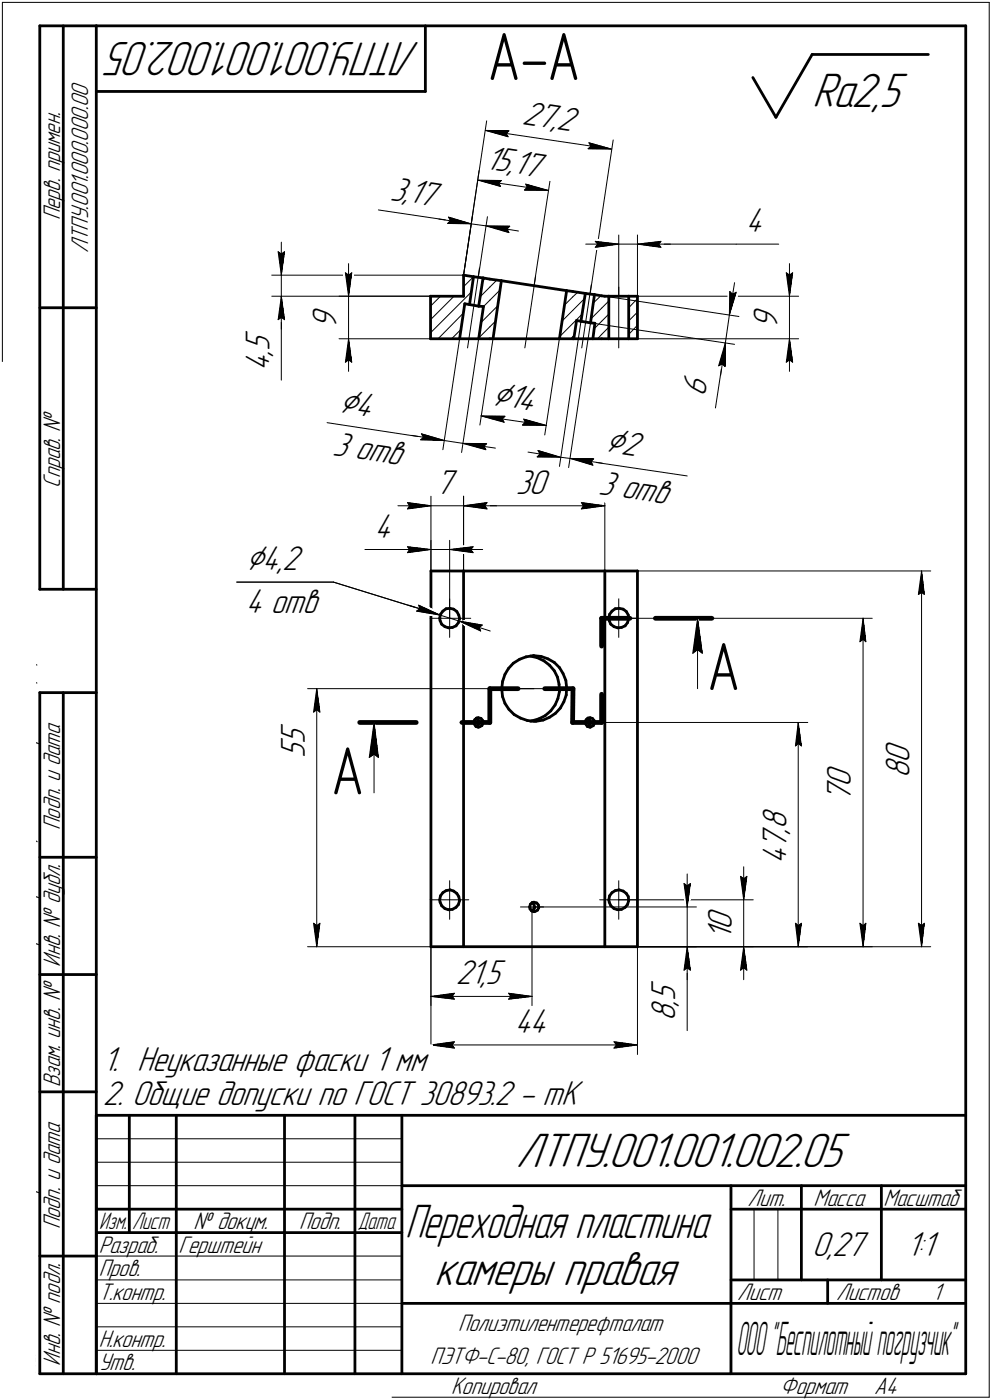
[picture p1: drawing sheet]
<svg xmlns="http://www.w3.org/2000/svg" width="211mm" height="298mm" viewBox="0 0 211 298" stroke-linecap="round" stroke-linejoin="round" font-family="sans-serif">
<defs><g id="words">
<g font-size="14.6">
<text x="103.7" y="17">А-А</text>
<text x="150.4" y="146.9">А</text>
<text x="70.4" y="169.1">А</text>
</g>
<g font-size="10.9">
<text x="89.4" y="9" transform="rotate(-180 89.4 9)">ЛТПУ.001.001.002.05</text>
<text x="172.8" y="22.8">Ra2,5</text>
<text x="109.8" y="248.5">ЛТПУ.001.001.002.05</text>
<text x="92.4" y="273.5">камеры правая</text>
</g>
<text font-size="10.8" x="86.2" y="263.5">Переходная пластина</text>
<text font-size="10.4" x="156.7" y="288.5">ООО&quot;Беспилотныйпогрузчик&quot;</text>
<g font-size="8.5">
<text x="71.9" y="87.8" transform="rotate(9 71.9 87.8)">Ç4</text>
<text x="104.5" y="86.3" transform="rotate(9 104.5 86.3)">Ç14</text>
<text x="128.6" y="96.1" transform="rotate(9 128.6 96.1)">Ç2</text>
<text x="52.3" y="121.3">Ç4,2</text>
</g>
<g font-size="7.8">
<text x="110.9" y="26.3" transform="rotate(9 110.9 26.3)">27,</text>
<text x="118.3" y="27.4" transform="rotate(9 118.3 27.4)">2</text>
<text x="103.1" y="36" transform="rotate(9 103.1 36)">15,</text>
<text x="109" y="36.9" transform="rotate(9 109 36.9)">17</text>
<text x="82.9" y="42.5" transform="rotate(9 82.9 42.5)">3,</text>
<text x="86.7" y="43.1" transform="rotate(9 86.7 43.1)">17</text>
<text x="158.7" y="49.5">4</text>
<text x="71.6" y="70.1" transform="rotate(-90 71.6 70.1)">9</text>
<text x="165.4" y="70.1" transform="rotate(-90 165.4 70.1)">9</text>
<text x="57.3" y="75.8" transform="rotate(-90 57.3 75.8)">,</text>
<text x="57.3" y="74.7" transform="rotate(-90 57.3 74.7)">5</text>
<text x="57.3" y="78.9" transform="rotate(-90 57.3 78.9)">4</text>
<text x="150.1" y="84.5" transform="rotate(-81 150.1 84.5)">6</text>
<text x="70.6" y="96.9" transform="rotate(9 70.6 96.9)">3 отв</text>
<text x="92.7" y="105.1">7</text>
<text x="109.8" y="105.1">30</text>
<text x="127.2" y="105.2" transform="rotate(9 127.2 105.2)">3 отв</text>
<text x="79.7" y="114.5">4</text>
<text x="52.3" y="130.5">4 отв</text>
<text x="64.9" y="161.3" transform="rotate(-90 64.9 161.3)">5</text>
<text x="64.9" y="158.5" transform="rotate(-90 64.9 158.5)">5</text>
<text x="181.1" y="167.5" transform="rotate(-90 181.1 167.5)">0</text>
<text x="193.5" y="165.7" transform="rotate(-90 193.5 165.7)">8</text>
<text x="193.5" y="162.5" transform="rotate(-90 193.5 162.5)">0</text>
<text x="181.1" y="170.7" transform="rotate(-90 181.1 170.7)">7</text>
<text x="167.3" y="177.6" transform="rotate(-90 167.3 177.6)">,</text>
<text x="167.3" y="176.5" transform="rotate(-90 167.3 176.5)">8</text>
<text x="167.3" y="183.9" transform="rotate(-90 167.3 183.9)">4</text>
<text x="167.3" y="180.7" transform="rotate(-90 167.3 180.7)">7</text>
<text x="155.7" y="200.2" transform="rotate(-90 155.7 200.2)">1</text>
<text x="155.7" y="198.1" transform="rotate(-90 155.7 198.1)">0</text>
<text x="97" y="209.6">21,5</text>
<text x="143.7" y="214.3" transform="rotate(-90 143.7 214.3)">,</text>
<text x="143.7" y="213.2" transform="rotate(-90 143.7 213.2)">5</text>
<text x="109.6" y="220">44</text>
<text x="143.7" y="217.5" transform="rotate(-90 143.7 217.5)">8</text>
<text x="21.9" y="228.1">1. Неуказанные фаски 1 мм</text>
<text x="21.9" y="235.3">2. Общие допуски по ГОСТ 30893.2 - mK</text>
<text x="172.8" y="267.5">0,27</text>
<text x="192.9" y="267.5">1:1</text>
</g>
<g font-size="5.4">
<text x="12.8" y="46.9" transform="rotate(-90 12.8 46.9)">Перв. примен.</text>
<text x="18.8" y="53.9" transform="rotate(-90 18.8 53.9)">ЛТПУ.001.000.000.00</text>
<text x="12.8" y="103.8" transform="rotate(-90 12.8 103.8)">Справ. №</text>
<text x="12.8" y="176.7" transform="rotate(-90 12.8 176.7)">Подп. и дата</text>
<text x="12.8" y="205.8" transform="rotate(-90 12.8 205.8)">Инв. № дубл.</text>
<text x="12.8" y="231.6" transform="rotate(-90 12.8 231.6)">Взам. инв. №</text>
<text x="159.1" y="256.8">Лит.</text>
<text x="173.1" y="256.8">Масса</text>
<text x="188" y="256.8">Масштаб</text>
<text x="12.8" y="261.7" transform="rotate(-90 12.8 261.7)">Подп. и дата</text>
<text x="41.2" y="261.8">№ докум.</text>
<text x="63.6" y="261.8">Подп.</text>
<text x="21" y="266.8">Разраб.</text>
<text x="38" y="266.8">Герштейн</text>
<text x="21" y="271.8">Пров.</text>
<text x="21" y="276.8">Т.контр.</text>
<text x="156.9" y="276.8">Лист</text>
<text x="177.9" y="276.8">Листов</text>
<text x="198.4" y="276.8">1</text>
<text x="7.5" y="286.7" transform="rotate(-90 7.5 286.7)">ПАС-3Dv21 Учебнаяверсия©2022ООО&quot;АСКОН-Системыпроектирования&quot;, Россия. Всеправазащищены.</text>
<text x="21" y="286.8">Н.контр.</text>
<text x="97.5" y="283.4">Полиэтилентерефталат</text>
<text x="12.8" y="290.8" transform="rotate(-90 12.8 290.8)">Инв. № подл.</text>
<text x="21" y="291.8">Утв.</text>
<text x="91.6" y="290.4">ПЭТФ-С-80, ГОСТ Р 51695-2000</text>
<text x="96" y="296.8">Копировал</text>
<text x="166" y="296.8">Формат</text>
<text x="186" y="296.8">A4</text>
</g>
<g font-size="5.3">
<text x="21.1" y="261.8">Изм.</text>
<text x="28.1" y="261.8">Лист</text>
<text x="76.1" y="261.8">Дата</text>
</g>
</g></defs>
<g fill="none" stroke="#000" stroke-width=".59">
<path d="M8.5 5.5v120zM8.5 5.5h12zM13.5 5.5v120zM20.5 5.5v287zM20.5 5.5h185zM20.5 19.5h70zM90.5 5.5v14zM160.2 16.5l4.9 8.5zM172.8 11.6l-7.7 13.4zM172.8 11.6h24.7zM205.5 5.5v287zM98.6 58.6l2.2 .3z"/>
<path d="M98.6 58.6v4.5zM100.8 58.9l-.9 6zM100.8 58.9l2 .3zM102.8 59.2l1.4 .2zM102.8 59.2l-.9 6zM104.2 59.4l2.5 .4zM106.7 59.8l-1.8 12.3zM106.7 59.8l13.9 2.1zM8.5 65.5h12zM91.6 63.1h7zM91.6 72.1h6.2zM91.6 63.1v9z"/>
<path d="M97.8 72.1h4.1zM98.9 64.7l-1.1 7.4zM98.9 64.7l1 .2zM99.9 64.9l2 .3zM101.9 65.2l1 .1zM101.9 72.1h2.3zM102.9 65.3l-1 6.8zM104.2 72.1h.7zM104.9 72.1h14.1zM119 72.1h2.8zM120.6 61.9l-1.6 10.2zM120.6 61.9l1.2 .2z"/>
<path d="M121.8 62.1l2.7 .4zM121.8 72.1h.3zM122.1 72.1h4.1zM122.7 68.2l-.6 3.9zM122.7 68.2l.9 .2zM123.6 68.4l2 .3zM124.5 62.5l-.9 5.9zM124.5 62.5l2 .2zM125.6 68.7l1 .1zM126.2 72.1h1.8zM126.5 62.7l1.5 .3zM126.5 62.7l-.9 6z"/>
<path d="M126.6 68.8l-.4 3.3zM128 63l.7 .1zM128 72.1h1.5zM128.7 63.1h.8zM129.5 63.1v9zM129.5 63.1h4.3zM129.5 72.1h4.3zM133.8 63.1v9zM133.8 63.1h1.8zM133.8 72.1h1.8zM135.6 63.1v9zM8.5 125.5h12z"/>
<path d="M91.7 121.6v80zM91.7 121.6h6.9zM93.6 131.7v.5zM93.6 132.2l.4 .7zM93.7 130.8l-.1 .9zM94 132.9l.7 .5zM94.2 130.1l-.5 .7zM94.2 130.1l.7-.5zM94.7 133.4l.7 .3zM94.9 129.6l.9-.1zM95.4 133.7l.9-.1zM95.8 129.5l.7 .2z"/>
<path d="M96.3 133.6l.7-.3zM96.5 129.7l.7 .5zM97.2 130.2l.4 .8zM97.5 132.6l-.5 .7zM97.6 131l.2 .7zM97.8 131.7l-.3 .9zM98.6 121.6v80zM98.6 121.6h30.1zM111.9 139.9l1.6-.3zM112.9 139.7l1.4 .3zM113.5 139.6h.1zM113.6 139.6l1.5 .2z"/>
<path d="M115.1 139.8l1.5 .5zM128.7 121.6h6.9zM128.7 121.6v80zM129.5 131.7l.1 .5zM129.6 132.2l.4 .7zM129.7 130.8l-.2 .9zM130 132.9l.6 .5zM130.2 130.1l-.5 .7zM130.2 130.1l.7-.5zM130.6 133.4l.8 .3zM130.9 129.6l.8-.1zM131.4 133.7l.8-.1z"/>
<path d="M131.7 129.5l.9 .2zM132.2 133.6l.8-.3zM132.6 129.7l.7 .5zM133.3 130.2l.4 .8zM133.5 132.6l-.5 .7zM133.7 131l.1 .7zM133.8 131.7l-.3 .9zM135.6 121.6v80zM8.5 147.5v145zM8.5 147.5h12zM13.5 147.5v145zM100.8 153.8l.1 .4z"/>
<path d="M100.9 154.2l.4 .5zM101 153.2l-.2 .6zM101 153.2l.4-.3zM101.3 154.7l.5 .2zM101.3 152.9l.5 .4zM101.3 154.7l.4-.3zM101.4 152.9l.4-.1zM101.8 152.8l.6 .2zM101.8 154.9l.2-.1zM101.8 153.3l.1 .6zM101.9 153.9l-.2 .5zM101.9 153.5v.7z"/>
<path d="M102 154.8l.5-.3zM102.4 153l.3 .4zM102.7 153.4l.1 .6zM102.8 154l-.3 .5zM106.8 146.8l.1 1.5zM106.8 146.6v.2zM106.9 145.1l-.1 1.5zM106.9 148.3l.5 1.5zM107.4 143.6l-.5 1.5zM107.4 149.8l.9 1.2zM108.2 142.3l-.8 1.3zM108.3 151l1.1 1.1z"/>
<path d="M109.2 141.2l-1 1.1zM109.2 141.2l1.4-.8zM109.4 152.1l1.3 .8zM110.6 140.4l1.3-.5zM110.7 152.9l1.5 .5zM112.2 153.4l1.4 .2zM112.9 153.6l.3-.1zM113.2 153.5l1.4-.4zM113.6 153.6h.4zM114 153.6l1.6-.3zM114.3 140l1.4 .7zM114.6 153.1l1.4-.7z"/>
<path d="M115.6 153.3l1.3-.6zM115.7 140.7l1.2 .9zM116 152.4l1.2-1zM116.6 140.3l1.3 .8zM116.9 141.6l1 1.2zM116.9 152.7l1.3-.8zM117.9 142.8l.7 1.4zM117.9 141.1l1.1 1.1zM118.1 150.1l-.9 1.3zM118.6 144.2l.4 1.5zM118.7 148.8l-.6 1.3zM119 145.7v1.5z"/>
<path d="M119 147.2l-.3 1.6zM119 142.2l.8 1.2zM119.2 150.8l-1 1.1zM119.8 143.4l.6 1.5zM120 149.4l-.8 1.4zM120.4 144.9l.2 1.5zM120.5 148l-.5 1.4zM120.6 146.4l-.1 1.6zM124.5 153.8l.1 .4zM124.6 154.2l.4 .5zM124.7 153.2l-.2 .6zM124.7 153.2l.4-.3z"/>
<path d="M125 154.7l.6 .2zM125.1 152.9l.4 .4zM125.1 154.7l.3-.3zM125.1 152.9l.5-.1zM125.5 153.3l.1 .6zM125.6 152.8l.5 .2zM125.6 154.9l.1-.1zM125.6 153.9l-.2 .5zM125.7 154.8l.5-.3zM126.1 153l.3 .4zM126.4 153.4l.1 .6zM126.5 154l-.3 .5z"/>
<path d="M8.5 182.5h12zM93.6 191.6v.5zM93.6 192.1l.4 .8zM93.7 190.8l-.1 .8zM94 192.9l.7 .6zM94.2 190.1l-.5 .7zM94.2 190.1l.7-.4zM94.7 193.5l.7 .2zM94.9 189.7l.9-.2zM95.4 193.7l.9-.1zM95.8 189.5l.7 .2zM96.3 193.6l.7-.4z"/>
<path d="M96.5 189.7l.7 .5zM97.2 190.2l.4 .7zM97.5 192.6l-.5 .6zM97.6 190.9l.2 .9zM97.8 191.8l-.3 .8zM112.7 193.1l.1 .4zM112.8 193.5l.3 .5zM112.9 192.5l-.2 .6zM112.9 192.5l.4-.3zM113.1 194l.5 .1zM113.2 192.2l.4 .4zM113.2 194l.3-.3z"/>
<path d="M113.3 192.2l.3-.1zM113.6 192.6l.2 .6zM113.6 192.1l.6 .2zM113.6 194.1h.3zM113.8 193.2l-.3 .5zM113.9 194.1l.5-.3zM114.2 192.3l.4 .4zM114.6 192.7v.6zM114.6 193.3l-.2 .5zM129.5 191.6l.1 .5zM129.6 192.1l.4 .8zM129.7 190.8l-.2 .8z"/>
<path d="M130 192.9l.6 .6zM130.2 190.1l-.5 .7zM130.2 190.1l.7-.4zM130.6 193.5l.8 .2zM130.9 189.7l.8-.2zM131.4 193.7l.8-.1zM131.7 189.5l.9 .2zM132.2 193.6l.8-.4zM132.6 189.7l.7 .5zM133.3 190.2l.4 .7zM133.5 192.6l-.5 .6zM133.7 190.9l.1 .9z"/>
<path d="M133.8 191.8l-.3 .8zM8.5 207.5h12zM91.7 201.6h6.9zM98.6 201.6h30.1zM128.7 201.6h6.9zM8.5 232.5h12zM20.5 237.5h185zM20.5 237.5v55zM27.5 237.5v25zM37.5 237.5v55zM60.5 237.5v55zM75.5 237.5v55z"/>
<path d="M85.5 237.5v55zM20.5 257.5h65zM85.5 252.5h120zM155.5 252.5v40zM155.5 257.5h15zM170.5 252.5v20zM170.5 257.5h35zM187.5 252.5v20zM8.5 267.5h12zM20.5 262.5h65zM85.5 277.5h70zM155.5 277.5h50z"/>
<path d="M155.5 272.5h50zM176.1 272.5v5zM8.5 292.5h12zM20.5 292.5h185z"/>
</g>
<g fill="none" stroke="#000" stroke-width=".21">
<path d="M.5 .5v297zM.5 .5h210zM210.5 .5v297zM101.7 38.4h5zM101.7 38.4l4.8 1.3zM101.7 38.4l15 2.2zM101.9 36.3l-3.3 22.3zM103.3 27.8l5 .1zM103.3 27.8l4.8 1.3zM103.3 27.8l26.8 3.9zM103.5 25.7l-4.9 32.9zM106.1 39l.4 .7z"/>
<path d="M106.7 38.4l-.6 .6zM107.7 28.4l.4 .7zM108.3 27.9l-.6 .5zM111.8 39.2l.4 .7zM111.8 39.2l4.9 1.4zM117 38.6l-3.4 22.3zM125.1 31.7h5zM125.1 31.7l.6-.5zM125.3 30.4l.4 .8zM125.3 30.4l4.8 1.3zM130.5 29.8l-4.9 32.9zM57.8 58.6h40.8z"/>
<path d="M59.2 53.6l.7 .5zM59.2 53.6l.7 5zM59.9 54.1l.6-.5zM59.9 51.6v7zM59.9 58.6v4.5zM60.5 53.6l-.6 5zM73.5 58.1l.7 .5zM73.5 58.1l.7 5zM74.2 58.6l.6-.5zM74.2 56.1v7zM74.8 58.1l-.6 5zM80.5 44.7l14.8 2.2z"/>
<path d="M93.4 46.7l6.8 1zM95.2 47.6l5 .1zM95.3 46.9l4.9 .8zM95.4 46.2l4.8 1.5zM95.4 46.2l.4 .8zM95.8 47l-.6 .6zM100.2 47.7l3.2 .4zM100.6 45.6l-2 13zM102 57.1l-2.5 17zM103.2 59.3l-.5 .6zM103.4 48.1l4.9 1.4zM103.4 48.1l5.1 .1z"/>
<path d="M103.4 48.1l6.9 1.1zM103.7 46.1l-1.9 13zM107.9 48.8l.4 .7zM107.9 48.8l.6-.6zM111.6 40.5l5.1 .1zM111.6 40.5l.6-.6zM114 58.8l-2.3 15.3zM124.6 52h7.1zM126.7 51.4l5 .6zM126.7 51.4l.5 .6zM126.7 52.7l5-.7zM127.2 52l-.5 .7z"/>
<path d="M131.7 50v13.1zM131.7 52h3.9zM135.6 52h21zM135.6 50v13.1zM135.6 52l5 .7zM135.6 52l5-.6zM135.6 52h7.1zM140.1 52l.5 .7zM140.6 51.4l-.5 .6zM156.6 52h9.1zM167.3 58.1l.7 .5zM167.3 58.1l.7 5z"/>
<path d="M168 58.6l.7-.5zM168 56.1v7zM168.7 58.1l-.7 5zM57.8 63.1h37.4zM59.2 68.1l.7-.5zM59.9 63.1v5zM59.9 68.1v12.8zM59.9 63.1l-.7 5zM59.9 67.6l.6 .5zM59.9 63.1l.6 5zM59.9 63.1v7zM72.1 63.1h23.1z"/>
<path d="M72.1 72.1h22.6zM73.5 77.1l.7-.5zM74.2 72.1l-.7 5zM74.2 76.6l.6 .5zM74.2 72.1l.6 5zM74.2 72.1v7zM74.2 63.1v9zM91.6 70.9l8.6-8.7zM91.6 68.1l5-5zM91.6 65.2l2.1-2.1zM96.1 72.1l2-2zM97.8 72.1l-3.6 23.7z"/>
<path d="M98.6 66.7l-5.4 5.4zM98.6 61l2.2-2.1zM101.9 72l2.3-2.4zM102.2 63.2l2-2.1zM102.4 68.7l1.8-1.9zM102.4 68.7l-4.2 27.7zM102.9 65.3l1.3-1.4zM104.2 69.6l1.2-1.2zM104.2 66.8l1.7-1.7zM104.2 63.9l2.2-2.2zM104.2 61.1l1.5-1.4zM104.9 71.7l-.3 .4z"/>
<path d="M104.9 72.1l-2.8 18.4zM119 71.7l2.8-2.8zM119.5 68.4l2.3-2.3zM119.8 67l-3.9 25.6zM120.1 65l1.7-1.8zM121.8 71.7l-.3 .4zM121.8 71.7l.4-.2zM121.8 66.1l2.6-2.5zM121.8 63.2l1.1-1zM123.6 68.4l-4.6 30.9zM123.9 66.9l-2.1 2zM125.6 68.7l30.7 4.6z"/>
<path d="M125.6 68.7l-4.6 30.9zM125.8 60.6l-2 13.5zM126.2 64.5l1.6-1.5zM126.4 70l1.6-1.6zM126.5 62.7l30.7 4.7zM128 71.2l-.8 .9zM128 71.2l1.5-1.5zM128 68.4l1.5-1.5zM128 65.6l-2.3 2.3zM128 65.6l1.5-1.5zM131.7 61.1v13zM133.8 68.3l1.8-1.8z"/>
<path d="M135.6 69.3l-1.8 1.9zM135.6 63.6l-1.8 1.9zM135.6 72.1h34.3zM135.6 63.1h34.3zM152.9 77.9l.8-.4zM153.6 78l-1.4 8.9zM153.7 77.5l.6 .6zM154.3 73l-.7 5zM154.3 73l-1.4 4.9zM154.3 73v5.1zM154.3 73l-1 6.9zM155.2 67.1l-.9 5.9z"/>
<path d="M155.3 62.1l.6 .6zM155.3 62.1l-.1 5zM155.9 62.7l.7-.5zM156.3 60.2l-1.1 6.9zM156.6 62.2l-1.4 4.9zM167.3 77.1l.7-.5zM168 72.1l-.7 5zM168 76.6l.7 .5zM168 72.1l.7 5zM168 72.1v7zM168 63.1v9zM69.6 90l20 3z"/>
<path d="M87.6 92.7l7 1.1zM89.5 93.6l.6-.5zM89.5 93.6l5.1 .2zM89.6 93l5 .8zM89.7 92.4l4.9 1.4zM89.7 92.4l.4 .7zM94.6 93.8l3.9 .6zM98.5 94.4l4.9 1.4zM98.5 94.4l5 .1zM98.5 94.4l6.9 1zM102.4 88.6h5zM102.4 88.6l4.9 1.3z"/>
<path d="M102.4 88.6l13.8 2zM103 95l.4 .8zM103 95l.5-.5zM106.8 89.2l.5 .7zM107.4 88.6l-.6 .6zM111.2 90.5l5 .1zM111.2 90.5l.6-.6zM111.4 89.2l.4 .7zM111.4 89.2l4.8 1.4zM112.4 96.3l6.9 1.1zM114.3 97.3l5 .1zM114.5 95.9l4.8 1.5z"/>
<path d="M114.5 95.9l.4 .8zM114.9 96.7l-.6 .6zM119.3 97.4l2 .2zM121.3 97.6l4.9 .8zM121.3 97.6l4.9 1.5zM121.3 97.6l5 .1zM121.3 97.6l6.9 1zM125.7 98.3l.5 .8zM125.7 98.3l.6-.6zM126.2 98.4l20 2.9zM77.6 117h9.1zM84.7 117h7z"/>
<path d="M84.7 107.7h7zM86.7 117h5zM86.7 116.4l5 .6zM86.7 116.4l.4 .6zM86.7 117.7l5-.7zM86.7 107l5 .7zM86.7 107l.4 .7zM86.7 108.4l5-.7zM87.1 117l-.4 .7zM87.1 107.7l-.4 .7zM91.7 115.1v6.5zM91.7 105.7v15.9z"/>
<path d="M91.7 117h4zM91.7 107.7h6.9zM95.7 115.1v16.6zM95.7 117l5 .7zM95.7 117l5-.6zM95.7 117h7zM98.6 105.7v15.9zM98.6 107.7l5-.7zM98.6 107.7l5 .7zM98.6 107.7h30.1zM98.6 107.7h7.1zM100.2 117l.5 .7z"/>
<path d="M100.7 116.4l-.5 .6zM103.1 107.7l.5 .7zM103.6 107l-.5 .7zM123.7 108.4l5-.7zM123.7 107l.4 .7zM123.7 107l5 .7zM124.1 107.7l-.4 .7zM128.7 105.7v15.9zM50.4 124h20.6zM71 124l22.6 7zM87 128.9l6.6 2.1zM88.6 130.1l.7-.5z"/>
<path d="M88.6 130.1l5 .9zM89.1 128.9l4.5 2.1zM89.1 128.9l.2 .7zM91.5 131.7h4.3zM93.6 131l4.1 1.2zM95.7 131.7v4zM95.7 127.5v4.2zM95.8 131.7h4.4zM97.7 132.2l4.6 2.2zM97.7 132.2l4.9 .9zM97.7 132.2l6.6 2.2zM101.9 133.6l.4 .8z"/>
<path d="M101.9 133.6l.7-.5zM127.6 131.7h4.1zM128.7 121.6h69.3zM131.7 131.7h4zM131.7 131.7v4zM131.7 127.5v4.2zM131.7 131.7h53.9zM147.4 139.1l1-.8zM148.4 131.7l1 7.4zM148.4 138.3l1 .8zM148.4 131.7l-1 7.4zM148.4 131.7v14.9z"/>
<path d="M183 136.7l.6-.6zM183.6 131.7l.6 5zM183.6 136.1l.6 .6zM183.6 131.7l-.6 5zM183.6 131.7v69.9zM195.4 126.6l.7-.4zM196.1 121.6l.6 5zM196.1 126.2l.6 .4zM196.1 121.6l-.7 5zM196.1 121.6v80zM65.4 146.6h48.2zM66.7 151.6l.7-.5z"/>
<path d="M67.4 146.6l.7 5zM67.4 151.1l.7 .5zM67.4 146.6l-.7 5zM67.4 146.6v55zM79.6 153.8l.9 7.5zM79.6 153.8l-1 7.5zM79.6 153.8v15zM97.9 153.8h5.9zM110 146.6h5.7zM122.6 153.8h4.9zM125.6 153.8h46.3zM169.2 158.8l.6-.5z"/>
<path d="M169.8 153.8l.7 5zM169.8 158.3l.7 .5zM169.8 153.8l-.6 5zM169.8 153.8v47.8zM78.6 161.3l1-.7zM79.6 160.6l.9 .7zM66.7 196.6l.7 5zM66.7 196.6l.7 .5zM67.4 197.1l.7-.5zM68.1 196.6l-.7 5zM91.5 191.6h4.2zM95.7 191.6h4z"/>
<path d="M95.7 191.6v4.1zM95.7 187.5v4.1zM110.7 193.1h5zM113.2 193.1v21zM113.6 193.1h34.6zM127.6 191.6h4.1zM131.7 191.6h4zM131.7 191.6v4.1zM131.7 187.5v4.1zM131.7 191.6h28.6zM145.5 188.1l.7 .5zM145.5 188.1l.7 5z"/>
<path d="M146.2 188.6l.7-.5zM146.2 186.1v7zM146.2 193.1v8.5zM146.9 188.1l-.7 5zM157.6 186.6l.6 .5zM157.6 186.6l.6 5zM158.2 187.1l.7-.5zM158.2 184.6v7zM158.2 191.6v10zM158.9 186.6l-.7 5zM169.2 196.6l.6 5zM169.2 196.6l.6 .5z"/>
<path d="M169.8 197.1l.7-.5zM170.5 196.6l-.7 5zM183 196.6l.6 5zM183 196.6l.6 .5zM183.6 197.1l.6-.5zM184.2 196.6l-.6 5zM195.4 196.6l.7 5zM195.4 196.6l.7 .5zM196.1 197.1l.6-.5zM196.7 196.6l-.6 5zM65.4 201.6h33.2zM91.7 201.6v22.9z"/>
<path d="M91.7 201.6v12.5zM91.7 212.2l5-.7zM91.7 212.2l5 .6zM91.7 212.2h21.5zM96.2 212.2l.5 .6zM96.7 211.5l-.5 .7zM108.2 212.8l5-.6zM108.2 211.5l.5 .7zM108.2 211.5l5 .7zM108.7 212.2l-.5 .6zM128.7 201.6h69.3zM128.7 201.6h19.5z"/>
<path d="M128.7 201.6h43.2zM128.7 201.6h56.9zM132.2 201.6h28.1zM135.6 201.6v22.9zM145.5 206.6l.7-.5zM146.2 201.6v5.1zM146.2 206.7v12.8zM146.2 201.6l-.7 5zM146.2 206.1l.7 .5zM146.2 201.6l.7 5zM146.2 201.6v7zM157.6 206.6l.6-.5z"/>
<path d="M158.2 201.6l-.6 5zM158.2 206.1l.7 .5zM158.2 201.6l.7 5zM158.2 201.6v7zM91.7 222.5l5-.7zM91.7 222.5l5 .7zM91.7 222.5h43.9zM96.2 222.5l.5 .7zM96.7 221.8l-.5 .7zM130.6 223.2l5-.7zM130.6 221.8l.5 .7zM130.6 221.8l5 .7z"/>
<path d="M131.1 222.5l-.5 .7zM20.5 247.5h65zM20.5 252.5h65zM20.5 242.5h65zM160.4 257.5v15zM165.5 257.5v15zM20.5 267.5h65zM20.5 272.5h65zM20.5 277.5h65zM.5 297.5h210zM20.5 282.5h65zM20.5 287.5h65z"/>
</g>
<path d="M128 131.7h6zM128 131.7v5.9zM139.4 131.7h12.1zM76.5 153.8h12.1zM98.3 153.8h5.9zM104.2 146.6h6zM104.2 146.6v7.2zM115.9 146.6h6zM121.8 153.8h6.2zM121.9 146.6l-.1 7.2zM128 147.8v6z" fill="none" stroke="#000" stroke-width="1"/>
<g fill="#fff" stroke="#fff" stroke-width=".21">
<path d="M150.5 135.7h7.1zM150.5 135.8h7.1zM150.5 135.9h7.1zM150.5 136h7.1zM150.5 136.1h7.1zM150.5 136.1h7.1zM150.5 136.2h7.1zM150.5 136.3h7.1zM150.5 136.4h7.1zM150.5 136.5h7.1zM150.5 136.6h7.1zM150.5 136.7h7.1zM150.5 136.7h7.1zM150.5 136.8h7.1zM150.5 136.9h7.1zM150.5 137h7.1zM150.5 137.1h7.1zM150.5 137.2h7.1zM150.5 137.2h7.1zM150.5 137.3h7.1zM150.5 137.4h7.1zM150.5 137.5h7.1zM150.5 137.6h7.1zM150.5 137.7h7.1zM150.5 137.8h7.1zM150.5 137.8h7.1zM150.5 137.9h7.1zM150.5 138h7.1zM150.5 138.1h7.1zM150.5 138.2h7.1zM150.5 138.3h7.1zM150.5 138.3h7.1zM150.5 138.4h7.1zM150.5 138.5h7.1zM150.5 138.6h7.1zM150.5 138.7h7.1zM150.5 138.8h7.1zM150.5 138.9h7.1zM150.5 138.9h7.1zM150.5 139h7.1zM150.5 139.1h7.1zM150.5 139.2h7.1zM150.5 139.3h7.1zM150.5 139.4h7.1zM150.5 139.4h7.1zM150.5 139.5h7.1zM150.5 139.6h7.1zM150.5 139.7h7.1zM150.5 139.8h7.1zM150.5 139.9h7.1zM150.5 140h7.1zM150.5 140h7.1zM150.5 140.1h7.1zM150.5 140.2h7.1zM150.5 140.3h7.1zM150.5 140.4h7.1zM150.5 140.5h7.1zM150.5 140.5h7.1zM150.5 140.6h7.1zM150.5 140.7h7.1zM150.5 140.8h7.1zM150.5 140.9h7.1zM150.5 141h7.1zM150.5 141.1h7.1zM150.5 141.1h7.1zM150.5 141.2h7.1zM150.5 141.3h7.1zM150.5 141.4h7.1zM150.5 141.5h7.1zM150.5 141.6h7.1zM150.5 141.6h7.1zM150.5 141.7h7.1zM150.5 141.8h7.1zM150.5 141.9h7.1zM150.5 142h7.1zM150.5 142.1h7.1zM150.5 142.2h7.1zM150.5 142.2h7.1zM150.5 142.3h7.1zM150.5 142.4h7.1zM150.5 142.5h7.1zM150.5 142.6h7.1zM150.5 142.7h7.1zM150.5 142.7h7.1zM150.5 142.8h7.1zM150.5 142.9h7.1zM150.5 143h7.1zM150.5 143.1h7.1zM150.5 143.2h7.1zM150.5 143.3h7.1zM150.5 143.3h7.1zM150.5 143.4h7.1zM150.5 143.5h7.1zM150.5 143.6h7.1zM150.5 143.7h7.1zM150.5 143.8h7.1zM150.5 143.8h7.1zM150.5 143.9h7.1zM150.5 144h7.1zM150.5 144.1h7.1zM150.5 144.2h7.1zM150.5 144.3h7.1zM150.5 144.4h7.1zM150.5 144.4h7.1zM150.5 144.5h7.1zM150.5 144.6h7.1zM150.5 144.7h7.1zM150.5 144.8h7.1zM150.5 144.9h7.1zM150.5 144.9h7.1zM150.5 145h7.1zM150.5 145.1h7.1zM150.5 145.2h7.1zM150.5 145.3h7.1zM150.5 145.4h7.1zM150.5 145.5h7.1zM150.5 145.5h7.1zM150.5 145.6h7.1zM150.5 145.7h7.1zM150.5 145.8h7.1zM150.5 145.9h7.1zM150.5 146h7.1zM150.5 146h7.1zM150.5 146.1h7.1zM150.5 146.2h7.1zM150.5 146.3h7.1zM150.5 146.4h7.1zM150.5 146.5h7.1zM150.5 146.6h7.1zM150.5 146.6h7.1zM150.5 146.7h7.1zM150.5 146.8h7.1zM150.5 146.9h7.1zM150.5 147h7.1zM150.5 147.1h7.1zM150.5 147.2h7.1zM150.5 147.2h7.1zM150.5 147.3h7.1zM150.5 147.4h7.1zM150.5 147.5h7.1zM150.5 147.6h7.1zM150.5 147.7h7.1zM150.5 147.7h7.1zM150.5 147.8h7.1zM150.5 147.9h7.1zM150.5 148h7.1zM150.5 148.1h7.1zM150.5 148.2h7.1zM150.5 148.3h7.1zM150.5 148.3h7.1zM150.5 148.4h7.1zM150.5 148.5h7.1zM150.5 148.6h7.1zM150.5 148.7h7.1zM150.5 148.8h7.1zM150.5 148.8h7.1zM150.5 148.9h7.1zM150.5 149h7.1zM150.5 149.1h7.1zM150.5 149.2h7.1zM150.5 149.3h7.1zM150.5 149.4h7.1zM150.5 149.4h7.1zM150.5 149.5h7.1zM150.5 149.6h7.1zM150.5 149.7h7.1zM150.5 149.8h7.1zM150.5 149.9h7.1zM150.5 149.9h7.1z"/>
<path d="M70.4 157.9h7.2zM70.4 158h7.2zM70.4 158.1h7.2zM70.4 158.2h7.2zM70.4 158.2h7.2zM70.4 158.3h7.2zM70.4 158.4h7.2zM70.4 158.5h7.2zM70.4 158.6h7.2zM70.4 158.7h7.2zM70.4 158.7h7.2zM70.4 158.8h7.2zM70.4 158.9h7.2zM70.4 159h7.2zM70.4 159.1h7.2zM70.4 159.2h7.2zM70.4 159.3h7.2zM70.4 159.3h7.2zM70.4 159.4h7.2zM70.4 159.5h7.2zM70.4 159.6h7.2zM70.4 159.7h7.2zM70.4 159.8h7.2zM70.4 159.9h7.2zM70.4 159.9h7.2zM70.4 160h7.2zM70.4 160.1h7.2zM70.4 160.2h7.2zM70.4 160.3h7.2zM70.4 160.4h7.2zM70.4 160.4h7.2zM70.4 160.5h7.2zM70.4 160.6h7.2zM70.4 160.7h7.2zM70.4 160.8h7.2zM70.4 160.9h7.2zM70.4 161h7.2zM70.4 161h7.2zM70.4 161.1h7.2zM70.4 161.2h7.2zM70.4 161.3h7.2zM70.4 161.4h7.2zM70.4 161.5h7.2zM70.4 161.5h7.2zM70.4 161.6h7.2zM70.4 161.7h7.2zM70.4 161.8h7.2zM70.4 161.9h7.2zM70.4 162h7.2zM70.4 162.1h7.2zM70.4 162.1h7.2zM70.4 162.2h7.2zM70.4 162.3h7.2zM70.4 162.4h7.2zM70.4 162.5h7.2zM70.4 162.6h7.2zM70.4 162.6h7.2zM70.4 162.7h7.2zM70.4 162.8h7.2zM70.4 162.9h7.2zM70.4 163h7.2zM70.4 163.1h7.2zM70.4 163.2h7.2zM70.4 163.2h7.2zM70.4 163.3h7.2zM70.4 163.4h7.2zM70.4 163.5h7.2zM70.4 163.6h7.2zM70.4 163.7h7.2zM70.4 163.7h7.2zM70.4 163.8h7.2zM70.4 163.9h7.2zM70.4 164h7.2zM70.4 164.1h7.2zM70.4 164.2h7.2zM70.4 164.3h7.2zM70.4 164.3h7.2zM70.4 164.4h7.2zM70.4 164.5h7.2zM70.4 164.6h7.2zM70.4 164.7h7.2zM70.4 164.8h7.2zM70.4 164.8h7.2zM70.4 164.9h7.2zM70.4 165h7.2zM70.4 165.1h7.2zM70.4 165.2h7.2zM70.4 165.3h7.2zM70.4 165.4h7.2zM70.4 165.4h7.2zM70.4 165.5h7.2zM70.4 165.6h7.2zM70.4 165.7h7.2zM70.4 165.8h7.2zM70.4 165.9h7.2zM70.4 165.9h7.2zM70.4 166h7.2zM70.4 166.1h7.2zM70.4 166.2h7.2zM70.4 166.3h7.2zM70.4 166.4h7.2zM70.4 166.5h7.2zM70.4 166.5h7.2zM70.4 166.6h7.2zM70.4 166.7h7.2zM70.4 166.8h7.2zM70.4 166.9h7.2zM70.4 167h7.2zM70.4 167h7.2zM70.4 167.1h7.2zM70.4 167.2h7.2zM70.4 167.3h7.2zM70.4 167.4h7.2zM70.4 167.5h7.2zM70.4 167.6h7.2zM70.4 167.6h7.2zM70.4 167.7h7.2zM70.4 167.8h7.2zM70.4 167.9h7.2zM70.4 168h7.2zM70.4 168.1h7.2zM70.4 168.1h7.2zM70.4 168.2h7.2zM70.4 168.3h7.2zM70.4 168.4h7.2zM70.4 168.5h7.2zM70.4 168.6h7.2zM70.4 168.7h7.2zM70.4 168.7h7.2zM70.4 168.8h7.2zM70.4 168.9h7.2zM70.4 169h7.2zM70.4 169.1h7.2zM70.4 169.2h7.2zM70.4 169.2h7.2zM70.4 169.3h7.2zM70.4 169.4h7.2zM70.4 169.5h7.2zM70.4 169.6h7.2zM70.4 169.7h7.2zM70.4 169.8h7.2zM70.4 169.8h7.2zM70.4 169.9h7.2zM70.4 170h7.2zM70.4 170.1h7.2zM70.4 170.2h7.2zM70.4 170.3h7.2zM70.4 170.3h7.2zM70.4 170.4h7.2zM70.4 170.5h7.2zM70.4 170.6h7.2zM70.4 170.7h7.2zM70.4 170.8h7.2zM70.4 170.9h7.2zM70.4 170.9h7.2zM70.4 171h7.2zM70.4 171.1h7.2zM70.4 171.2h7.2zM70.4 171.3h7.2zM70.4 171.4h7.2zM70.4 171.4h7.2zM70.4 171.5h7.2zM70.4 171.6h7.2zM70.4 171.7h7.2zM70.4 171.8h7.2zM70.4 171.9h7.2zM70.4 172h7.2zM70.4 172h7.2zM70.4 172.1h7.2z"/>
<path d="M148.3 131.9h.3zM148.3 132h.3zM148.3 132.1h.4zM148.3 132.2h.4zM148.2 132.2h.5zM148.2 132.3h.6zM148.2 132.4h.6zM148.1 132.5h.7zM148.1 132.6h.7zM148 132.7h.9zM148 132.8h.9zM147.9 132.8h1zM147.9 132.9h1.1zM147.9 133h1.1zM147.8 133.1h1.3zM147.8 133.2h1.3zM147.7 133.3h1.5zM147.7 133.3h1.5zM147.7 133.4h1.5zM147.7 133.5h1.6zM147.7 133.6h1.6zM147.7 133.7h1.6zM147.7 133.8h1.6zM147.7 133.9h1.6zM147.7 133.9h1.6zM147.7 134h1.6zM147.7 134.1h1.6zM147.6 134.2h1.8zM147.6 134.3h1.8zM147.6 134.4h1.8zM147.6 134.5h1.8zM147.6 134.5h1.8zM147.6 134.6h1.8zM147.6 134.7h1.8zM147.6 134.8h1.8zM147.5 134.9h1.9zM147.5 135h1.9zM147.5 135h1.9zM147.5 135.1h1.9zM147.5 135.2h1.9zM147.5 135.3h1.9zM147.5 135.4h1.9zM147.5 135.5h1.9zM147.4 135.6h2.1zM147.4 135.6h2.1zM147.4 135.7h2.1zM147.4 135.8h2.1zM147.4 135.9h2.1zM147.4 136h2.1zM147.4 136.1h2.1zM147.4 136.1h2.1zM147.3 136.2h2.3zM147.3 136.3h2.3zM147.3 136.4h2.3zM147.3 136.5h2.3zM147.3 136.6h2.3zM147.3 136.7h2.3zM147.3 136.7h2.3zM147.3 136.8h2.3zM147.2 136.9h2.5zM147.2 137h2.5zM147.2 137.1h2.5zM147.2 137.2h2.5zM147.2 137.2h2.5zM147.2 137.3h2.5zM147.2 137.4h2.5zM147.2 137.5h2.5zM147.2 137.6h2.6zM147.2 137.7h2.6zM147.2 137.8h2.6zM147.2 137.8h2.6zM147.2 137.9h2.6zM147.2 138h2.6zM147.2 138.1h2.6zM147.2 138.2h2.6zM147.1 138.3h2.8zM147.1 138.3h2.8zM147.1 138.4h2.8zM147.1 138.5h2.8zM147.1 138.6h2.8zM147.1 138.7h2.8zM147.1 138.8h2.8zM147.1 138.9h2.8zM147 138.9h2.9zM147 139h2.9zM147 139.1h2.9zM147 139.2h2.9zM147 139.3h2.9zM147 139.4h2.9zM147 139.4h2.9zM147 139.5h2.9z"/>
<path d="M79.5 154.1h.3zM79.5 154.2h.3zM79.4 154.3h.4zM79.4 154.3h.4zM79.3 154.4h.5zM79.3 154.5h.6zM79.3 154.6h.6zM79.2 154.7h.7zM79.2 154.8h.8zM79.2 154.9h.8zM79.2 154.9h.8zM79.1 155h1zM79.1 155.1h1zM79.1 155.2h1.1zM79 155.3h1.2zM79 155.4h1.2zM78.9 155.4h1.4zM78.9 155.5h1.4zM78.8 155.6h1.5zM78.8 155.7h1.5zM78.8 155.8h1.5zM78.8 155.9h1.5zM78.8 156h1.5zM78.8 156h1.5zM78.8 156.1h1.5zM78.8 156.2h1.5zM78.7 156.3h1.7zM78.7 156.4h1.7zM78.7 156.5h1.7zM78.7 156.5h1.7zM78.7 156.6h1.7zM78.7 156.7h1.7zM78.7 156.8h1.7zM78.7 156.9h1.8zM78.7 157h1.8zM78.7 157.1h1.8zM78.7 157.1h1.8zM78.7 157.2h1.8zM78.7 157.3h1.8zM78.7 157.4h1.8zM78.6 157.5h2zM78.6 157.6h2zM78.6 157.6h2zM78.6 157.7h2zM78.6 157.8h2zM78.6 157.9h2zM78.6 158h2zM78.6 158.1h2zM78.5 158.2h2.2zM78.5 158.2h2.2zM78.5 158.3h2.2zM78.5 158.4h2.2zM78.5 158.5h2.2zM78.5 158.6h2.2zM78.5 158.7h2.2zM78.4 158.7h2.4zM78.4 158.8h2.4zM78.4 158.9h2.4zM78.4 159h2.4zM78.4 159.1h2.4zM78.4 159.2h2.4zM78.4 159.3h2.4zM78.3 159.3h2.6zM78.3 159.4h2.6zM78.3 159.5h2.6zM78.3 159.6h2.6zM78.3 159.7h2.6zM78.3 159.8h2.6zM78.3 159.9h2.6zM78.3 159.9h2.6zM78.2 160h2.7zM78.2 160.1h2.7zM78.2 160.2h2.7zM78.2 160.3h2.7zM78.2 160.4h2.7zM78.2 160.4h2.7zM78.2 160.5h2.7zM78.1 160.6h2.9zM78.1 160.7h2.9zM78.1 160.8h2.9zM78.1 160.9h2.9zM78.1 161h2.9zM78.1 161h2.9zM78.1 161.1h2.9zM78.1 161.2h3zM78.1 161.3h3zM78.1 161.4h3zM78.1 161.5h3zM78.1 161.5h3zM78.1 161.6h3zM78.1 161.7h3z"/>
<path d="M187.9 157.6h7.2zM187.9 157.6h7.2zM187.9 157.7h7.2zM187.9 157.8h7.2zM187.9 157.9h7.2zM187.9 158h7.2zM187.9 158.1h7.2zM187.9 158.2h7.2zM187.9 158.2h7.2zM187.9 158.3h7.2zM187.9 158.4h7.2zM187.9 158.5h7.2zM187.9 158.6h7.2zM187.9 158.7h7.2zM187.9 158.7h7.2zM187.9 158.8h7.2zM187.9 158.9h7.2zM187.9 159h7.2zM187.9 159.1h7.2zM187.9 159.2h7.2zM187.9 159.3h7.2zM187.9 159.3h7.2zM187.9 159.4h7.2zM187.9 159.5h7.2zM187.9 159.6h7.2zM187.9 159.7h7.2zM187.9 159.8h7.2zM187.9 159.9h7.2zM187.9 159.9h7.2zM187.9 160h7.2zM187.9 160.1h7.2zM187.9 160.2h7.2zM187.9 160.3h7.2zM187.9 160.4h7.2zM187.9 160.4h7.2zM187.9 160.5h7.2zM187.9 160.6h7.2zM187.9 160.7h7.2zM187.9 160.8h7.2zM187.9 160.9h7.2zM187.9 161h7.2zM187.9 161h7.2zM187.9 161.1h7.2zM187.9 161.2h7.2zM187.9 161.3h7.2zM187.9 161.4h7.2zM187.9 161.5h7.2zM187.9 161.5h7.2zM187.9 161.6h7.2zM187.9 161.7h7.2zM187.9 161.8h7.2zM187.9 161.9h7.2zM187.9 162h7.2zM187.9 162.1h7.2zM187.9 162.1h7.2zM187.9 162.2h7.2zM187.9 162.3h7.2zM187.9 162.4h7.2zM187.9 162.5h7.2zM187.9 162.6h7.2zM187.9 162.6h7.2zM187.9 162.7h7.2zM187.9 162.8h7.2zM187.9 162.9h7.2zM187.9 163h7.2zM187.9 163.1h7.2zM187.9 163.2h7.2zM187.9 163.2h7.2zM187.9 163.3h7.2zM187.9 163.4h7.2zM187.9 163.5h7.2zM187.9 163.6h7.2zM187.9 163.7h7.2zM187.9 163.7h7.2zM187.9 163.8h7.2zM187.9 163.9h7.2zM187.9 164h7.2zM187.9 164.1h7.2zM187.9 164.2h7.2zM187.9 164.3h7.2zM187.9 164.3h7.2zM187.9 164.4h7.2zM187.9 164.5h7.2zM187.9 164.6h7.2zM187.9 164.7h7.2zM187.9 164.8h7.2zM187.9 164.8h7.2zM187.9 164.9h7.2zM187.9 165h7.2zM187.9 165.1h7.2zM187.9 165.2h7.2zM187.9 165.3h7.2zM187.9 165.4h7.2zM187.9 165.4h7.2zM187.9 165.5h7.2zM187.9 165.6h7.2z"/>
<path d="M194.8 196.1h2.5zM194.9 196.2h2.4zM194.9 196.3h2.4zM194.9 196.3h2.4zM194.9 196.4h2.4zM194.9 196.5h2.4zM194.9 196.6h2.4zM194.9 196.7h2.4zM195 196.8h2.2zM195 196.8h2.2zM195 196.9h2.2zM195 197h2.2zM195 197.1h2.2zM195 197.2h2.2zM195 197.3h2.2zM195.1 197.4h2zM195.1 197.4h2zM195.1 197.5h2zM195.1 197.6h2zM195.1 197.7h2zM195.1 197.8h2zM195.1 197.9h2zM195.1 198h1.9zM195.2 198h1.8zM195.2 198.1h1.8zM195.2 198.2h1.8zM195.2 198.3h1.8zM195.2 198.4h1.8zM195.2 198.5h1.8zM195.2 198.5h1.8zM195.2 198.6h1.7zM195.2 198.7h1.7zM195.2 198.8h1.7zM195.2 198.9h1.7zM195.2 199h1.7zM195.2 199.1h1.7zM195.2 199.1h1.7zM195.3 199.2h1.5zM195.3 199.3h1.5zM195.3 199.4h1.5zM195.3 199.5h1.5zM195.3 199.6h1.5zM195.3 199.6h1.5zM195.3 199.7h1.5zM195.3 199.8h1.5zM195.4 199.9h1.4zM195.4 200h1.4zM195.5 200.1h1.2zM195.5 200.2h1.2zM195.6 200.2h1.1zM195.6 200.3h1zM195.6 200.4h1zM195.7 200.5h.8zM195.7 200.6h.8zM195.7 200.7h.8zM195.7 200.7h.7zM195.8 200.8h.6zM195.8 200.9h.6zM195.8 201h.5zM195.9 201.1h.4zM195.9 201.2h.4zM196 201.3h.3zM196 201.3h.3z"/>
<path d="M196 121.8h.3zM196 121.9h.3zM195.9 122h.4zM195.9 122.1h.4zM195.8 122.2h.5zM195.8 122.3h.6zM195.8 122.3h.6zM195.7 122.4h.7zM195.7 122.5h.8zM195.7 122.6h.8zM195.7 122.7h.8zM195.6 122.8h1zM195.6 122.9h1zM195.6 122.9h1.1zM195.5 123h1.2zM195.5 123.1h1.2zM195.4 123.2h1.4zM195.4 123.3h1.4zM195.3 123.4h1.5zM195.3 123.4h1.5zM195.3 123.5h1.5zM195.3 123.6h1.5zM195.3 123.7h1.5zM195.3 123.8h1.5zM195.3 123.9h1.5zM195.3 124h1.5zM195.2 124h1.7zM195.2 124.1h1.7zM195.2 124.2h1.7zM195.2 124.3h1.7zM195.2 124.4h1.7zM195.2 124.5h1.7zM195.2 124.5h1.7zM195.2 124.6h1.8zM195.2 124.7h1.8zM195.2 124.8h1.8zM195.2 124.9h1.8zM195.2 125h1.8zM195.2 125.1h1.8zM195.2 125.1h1.8zM195.1 125.2h1.9zM195.1 125.3h2zM195.1 125.4h2zM195.1 125.5h2zM195.1 125.6h2zM195.1 125.6h2zM195.1 125.7h2zM195.1 125.8h2zM195 125.9h2.2zM195 126h2.2zM195 126.1h2.2zM195 126.2h2.2zM195 126.2h2.2zM195 126.3h2.2zM195 126.4h2.2zM194.9 126.5h2.4zM194.9 126.6h2.4zM194.9 126.7h2.4zM194.9 126.7h2.4zM194.9 126.8h2.4zM194.9 126.9h2.4zM194.9 127h2.4z"/>
<path d="M150.1 193h7.1zM150.1 193.1h7.1zM150.1 193.2h7.1zM150.1 193.3h7.1zM150.1 193.4h7.1zM150.1 193.5h7.1zM150.1 193.5h7.1zM150.1 193.6h7.1zM150.1 193.7h7.1zM150.1 193.8h7.1zM150.1 193.9h7.1zM150.1 194h7.1zM150.1 194.1h7.1zM150.1 194.1h7.1zM150.1 194.2h7.1zM150.1 194.3h7.1zM150.1 194.4h7.1zM150.1 194.5h7.1zM150.1 194.6h7.1zM150.1 194.6h7.1zM150.1 194.7h7.1zM150.1 194.8h7.1zM150.1 194.9h7.1zM150.1 195h7.1zM150.1 195.1h7.1zM150.1 195.2h7.1zM150.1 195.2h7.1zM150.1 195.3h7.1zM150.1 195.4h7.1zM150.1 195.5h7.1zM150.1 195.6h7.1zM150.1 195.7h7.1zM150.1 195.7h7.1zM150.1 195.8h7.1zM150.1 195.9h7.1zM150.1 196h7.1zM150.1 196.1h7.1zM150.1 196.2h7.1zM150.1 196.3h7.1zM150.1 196.3h7.1zM150.1 196.4h7.1zM150.1 196.5h7.1zM150.1 196.6h7.1zM150.1 196.7h7.1zM150.1 196.8h7.1zM150.1 196.8h7.1zM150.1 196.9h7.1zM150.1 197h7.1zM150.1 197.1h7.1zM150.1 197.2h7.1zM150.1 197.3h7.1zM150.1 197.4h7.1zM150.1 197.4h7.1zM150.1 197.5h7.1zM150.1 197.6h7.1zM150.1 197.7h7.1zM150.1 197.8h7.1zM150.1 197.9h7.1zM150.1 198h7.1zM150.1 198h7.1zM150.1 198.1h7.1zM150.1 198.2h7.1zM150.1 198.3h7.1zM150.1 198.4h7.1zM150.1 198.5h7.1zM150.1 198.5h7.1zM150.1 198.6h7.1zM150.1 198.7h7.1zM150.1 198.8h7.1zM150.1 198.9h7.1zM150.1 199h7.1zM150.1 199.1h7.1zM150.1 199.1h7.1zM150.1 199.2h7.1zM150.1 199.3h7.1zM150.1 199.4h7.1zM150.1 199.5h7.1zM150.1 199.6h7.1zM150.1 199.6h7.1zM150.1 199.7h7.1zM150.1 199.8h7.1zM150.1 199.9h7.1zM150.1 200h7.1zM150.1 200.1h7.1z"/>
<path d="M158.2 201.8h.2zM158.2 201.9h.2zM158.1 202h.4zM158.1 202.1h.4zM158 202.2h.5zM158 202.3h.6zM158 202.4h.6zM157.9 202.4h.8zM157.9 202.5h.8zM157.8 202.6h.9zM157.8 202.7h.9zM157.7 202.8h1zM157.7 202.9h1.1zM157.7 202.9h1.1zM157.6 203h1.3zM157.6 203.1h1.3zM157.6 203.2h1.4zM157.6 203.3h1.4zM157.5 203.4h1.5zM157.5 203.5h1.6zM157.5 203.5h1.6zM157.5 203.6h1.6zM157.5 203.7h1.6zM157.5 203.8h1.6zM157.5 203.9h1.6zM157.5 204h1.6zM157.5 204h1.7zM157.4 204.1h1.8zM157.4 204.2h1.8zM157.4 204.3h1.8zM157.4 204.4h1.8zM157.4 204.5h1.8zM157.4 204.6h1.8zM157.4 204.6h1.9zM157.4 204.7h1.9zM157.4 204.8h1.9zM157.3 204.9h2zM157.3 205h2zM157.3 205.1h2zM157.3 205.1h2zM157.3 205.2h2zM157.3 205.3h2zM157.3 205.4h2zM157.3 205.5h2zM157.3 205.6h2zM157.2 205.7h2.1zM157.2 205.7h2.1zM157.2 205.8h2.1zM157.2 205.9h2.2zM157.2 206h2.2zM157.2 206.1h2.2zM157.2 206.2h2.2zM157.2 206.2h2.2zM157.2 206.3h2.2zM157.1 206.4h2.3zM157.1 206.5h2.4zM157.1 206.6h2.4zM157.1 206.7h2.4zM157.1 206.8h2.4zM157.1 206.8h2.4zM157.1 206.9h2.4zM157.1 207h2.4z"/>
<path d="M157.1 186.1h2.4zM157.1 186.2h2.4zM157.1 186.3h2.4zM157.1 186.4h2.4zM157.1 186.4h2.4zM157.1 186.5h2.4zM157.1 186.6h2.4zM157.1 186.7h2.4zM157.1 186.8h2.3zM157.2 186.9h2.2zM157.2 186.9h2.2zM157.2 187h2.2zM157.2 187.1h2.2zM157.2 187.2h2.2zM157.2 187.3h2.2zM157.2 187.4h2.1zM157.2 187.5h2.1zM157.2 187.5h2.1zM157.3 187.6h2zM157.3 187.7h2zM157.3 187.8h2zM157.3 187.9h2zM157.3 188h2zM157.3 188h2zM157.3 188.1h2zM157.3 188.2h2zM157.3 188.3h2zM157.4 188.4h1.9zM157.4 188.5h1.9zM157.4 188.6h1.9zM157.4 188.6h1.8zM157.4 188.7h1.8zM157.4 188.8h1.8zM157.4 188.9h1.8zM157.4 189h1.8zM157.4 189.1h1.8zM157.5 189.1h1.7zM157.5 189.2h1.6zM157.5 189.3h1.6zM157.5 189.4h1.6zM157.5 189.5h1.6zM157.5 189.6h1.6zM157.5 189.7h1.6zM157.5 189.7h1.6zM157.5 189.8h1.5zM157.6 189.9h1.4zM157.6 190h1.4zM157.6 190.1h1.3zM157.6 190.2h1.3zM157.7 190.2h1.1zM157.7 190.3h1.1zM157.7 190.4h1zM157.8 190.5h.9zM157.8 190.6h.9zM157.9 190.7h.8zM157.9 190.8h.8zM158 190.8h.6zM158 190.9h.6zM158 191h.5zM158.1 191.1h.4zM158.1 191.2h.4zM158.2 191.3h.2zM158.2 191.3h.2z"/>
<path d="M138.1 208.6h7.1zM138.1 208.7h7.1zM138.1 208.8h7.1zM138.1 208.9h7.1zM138.1 209h7.1zM138.1 209h7.1zM138.1 209.1h7.1zM138.1 209.2h7.1zM138.1 209.3h7.1zM138.1 209.4h7.1zM138.1 209.5h7.1zM138.1 209.5h7.1zM138.1 209.6h7.1zM138.1 209.7h7.1zM138.1 209.8h7.1zM138.1 209.9h7.1zM138.1 210h7.1zM138.1 210.1h7.1zM138.1 210.1h7.1zM138.1 210.2h7.1zM138.1 210.3h7.1zM138.1 210.4h7.1zM138.1 210.5h7.1zM138.1 210.6h7.1zM138.1 210.7h7.1zM138.1 210.7h7.1zM138.1 210.8h7.1zM138.1 210.9h7.1zM138.1 211h7.1zM138.1 211.1h7.1zM138.1 211.2h7.1zM138.1 211.2h7.1zM138.1 211.3h7.1zM138.1 211.4h7.1zM138.1 211.5h7.1zM138.1 211.6h7.1zM138.1 211.7h7.1zM138.1 211.8h7.1zM138.1 211.8h7.1zM138.1 211.9h7.1zM138.1 212h7.1zM138.1 212.1h7.1zM138.1 212.2h7.1zM138.1 212.3h7.1zM138.1 212.3h7.1zM138.1 212.4h7.1zM138.1 212.5h7.1zM138.1 212.6h7.1zM138.1 212.7h7.1zM138.1 212.8h7.1zM138.1 212.9h7.1zM138.1 212.9h7.1zM138.1 213h7.1zM138.1 213.1h7.1zM138.1 213.2h7.1zM138.1 213.3h7.1zM138.1 213.4h7.1zM138.1 213.4h7.1zM138.1 213.5h7.1zM138.1 213.6h7.1zM138.1 213.7h7.1zM138.1 213.8h7.1zM138.1 213.9h7.1zM138.1 214h7.1zM138.1 214h7.1zM138.1 214.1h7.1zM138.1 214.2h7.1zM138.1 214.3h7.1zM138.1 214.4h7.1zM138.1 214.5h7.1zM138.1 214.5h7.1zM138.1 214.6h7.1zM138.1 214.7h7.1zM138.1 214.8h7.1zM138.1 214.9h7.1zM138.1 215h7.1zM138.1 215.1h7.1zM138.1 215.1h7.1zM138.1 215.2h7.1zM138.1 215.3h7.1zM138.1 215.4h7.1zM138.1 215.5h7.1zM138.1 215.6h7.1zM138.1 215.6h7.1zM138.1 215.7h7.1zM138.1 215.8h7.1zM138.1 215.9h7.1zM138.1 216h7.1zM138.1 216.1h7.1zM138.1 216.2h7.1zM138.1 216.2h7.1zM138.1 216.3h7.1zM138.1 216.4h7.1zM138.1 216.5h7.1zM138.1 216.6h7.1zM138.1 216.7h7.1zM138.1 216.7h7.1zM138.1 216.8h7.1zM138.1 216.9h7.1zM138.1 217h7.1zM138.1 217.1h7.1zM138.1 217.2h7.1zM138.1 217.3h7.1zM138.1 217.3h7.1z"/>
<path d="M146.1 201.8h.3zM146.1 201.9h.3zM146 202h.5zM146 202.1h.5zM146 202.2h.5zM146 202.3h.6zM146 202.4h.6zM145.9 202.4h.7zM145.9 202.5h.7zM145.8 202.6h.9zM145.8 202.7h.9zM145.7 202.8h1zM145.7 202.9h1.1zM145.7 202.9h1.1zM145.6 203h1.3zM145.6 203.1h1.3zM145.5 203.2h1.5zM145.5 203.3h1.5zM145.5 203.4h1.5zM145.5 203.5h1.6zM145.5 203.5h1.6zM145.5 203.6h1.6zM145.5 203.7h1.6zM145.5 203.8h1.6zM145.5 203.9h1.6zM145.5 204h1.6zM145.4 204h1.7zM145.4 204.1h1.8zM145.4 204.2h1.8zM145.4 204.3h1.8zM145.4 204.4h1.8zM145.4 204.5h1.8zM145.4 204.6h1.8zM145.3 204.6h1.9zM145.3 204.7h1.9zM145.3 204.8h1.9zM145.3 204.9h1.9zM145.3 205h1.9zM145.3 205.1h1.9zM145.3 205.1h1.9zM145.2 205.2h2zM145.2 205.3h2zM145.2 205.4h2zM145.2 205.5h2zM145.2 205.6h2zM145.2 205.7h2.1zM145.2 205.7h2.1zM145.2 205.8h2.1zM145.1 205.9h2.2zM145.1 206h2.2zM145.1 206.1h2.2zM145.1 206.2h2.2zM145.1 206.2h2.2zM145.1 206.3h2.2zM145.1 206.4h2.3zM145 206.5h2.4zM145 206.6h2.4zM145 206.7h2.4zM145 206.8h2.4zM145 206.8h2.4zM145 206.9h2.4zM145 207h2.4z"/>
<path d="M144.9 187.6h2.5zM145 187.7h2.4zM145 187.8h2.4zM145 187.9h2.4zM145 188h2.4zM145 188h2.4zM145 188.1h2.4zM145 188.2h2.4zM145.1 188.3h2.3zM145.1 188.4h2.2zM145.1 188.5h2.2zM145.1 188.6h2.2zM145.1 188.6h2.2zM145.1 188.7h2.2zM145.1 188.8h2.2zM145.2 188.9h2.1zM145.2 189h2.1zM145.2 189.1h2.1zM145.2 189.1h2zM145.2 189.2h2zM145.2 189.3h2zM145.2 189.4h2zM145.2 189.5h2zM145.3 189.6h1.9zM145.3 189.7h1.9zM145.3 189.7h1.9zM145.3 189.8h1.9zM145.3 189.9h1.9zM145.3 190h1.9zM145.3 190.1h1.9zM145.4 190.2h1.8zM145.4 190.2h1.8zM145.4 190.3h1.8zM145.4 190.4h1.8zM145.4 190.5h1.8zM145.4 190.6h1.8zM145.4 190.7h1.7zM145.5 190.8h1.6zM145.5 190.8h1.6zM145.5 190.9h1.6zM145.5 191h1.6zM145.5 191.1h1.6zM145.5 191.2h1.6zM145.5 191.3h1.6zM145.5 191.3h1.5zM145.5 191.4h1.5zM145.5 191.5h1.5zM145.6 191.6h1.3zM145.6 191.7h1.3zM145.7 191.8h1.1zM145.7 191.9h1.1zM145.7 191.9h1zM145.8 192h.9zM145.8 192.1h.9zM145.9 192.2h.7zM145.9 192.3h.7zM146 192.4h.6zM146 192.4h.6zM146 192.5h.5zM146 192.6h.5zM146 192.7h.5zM146.1 192.8h.3zM146.1 192.9h.3z"/>
<path d="M161.7 171.5h7.2zM161.7 171.6h7.2zM161.7 171.7h7.2zM161.7 171.8h7.2zM161.7 171.9h7.2zM161.7 172h7.2zM161.7 172h7.2zM161.7 172.1h7.2zM161.7 172.2h7.2zM161.7 172.3h7.2zM161.7 172.4h7.2zM161.7 172.5h7.2zM161.7 172.6h7.2zM161.7 172.6h7.2zM161.7 172.7h7.2zM161.7 172.8h7.2zM161.7 172.9h7.2zM161.7 173h7.2zM161.7 173.1h7.2zM161.7 173.1h7.2zM161.7 173.2h7.2zM161.7 173.3h7.2zM161.7 173.4h7.2zM161.7 173.5h7.2zM161.7 173.6h7.2zM161.7 173.7h7.2zM161.7 173.7h7.2zM161.7 173.8h7.2zM161.7 173.9h7.2zM161.7 174h7.2zM161.7 174.1h7.2zM161.7 174.2h7.2zM161.7 174.2h7.2zM161.7 174.3h7.2zM161.7 174.4h7.2zM161.7 174.5h7.2zM161.7 174.6h7.2zM161.7 174.7h7.2zM161.7 174.8h7.2zM161.7 174.8h7.2zM161.7 174.9h7.2zM161.7 175h7.2zM161.7 175.1h7.2zM161.7 175.2h7.2zM161.7 175.3h7.2zM161.7 175.3h7.2zM161.7 175.4h7.2zM161.7 175.5h7.2zM161.7 175.6h7.2zM161.7 175.7h7.2zM161.7 175.8h7.2zM161.7 175.9h7.2zM161.7 175.9h7.2zM161.7 176h7.2zM161.7 176.1h7.2zM161.7 176.2h7.2zM161.7 176.3h7.2zM161.7 176.4h7.2zM161.7 176.4h7.2zM161.7 176.5h7.2zM161.7 176.6h7.2zM161.7 176.7h7.2zM161.7 176.8h7.2zM161.7 176.9h7.2zM161.7 177h7.2zM161.7 177h7.2zM161.7 177.1h7.2zM161.7 177.2h7.2zM161.7 177.3h7.2zM161.7 177.4h7.2zM161.7 177.5h7.2zM161.7 177.5h7.2zM161.7 177.6h7.2zM161.7 177.7h7.2zM161.7 177.8h7.2zM161.7 177.9h7.2zM161.7 178h7.2zM161.7 178.1h7.2zM161.7 178.1h7.2zM161.7 178.2h7.2zM161.7 178.3h7.2zM161.7 178.4h7.2zM161.7 178.5h7.2zM161.7 178.6h7.2zM161.7 178.6h7.2zM161.7 178.7h7.2zM161.7 178.8h7.2zM161.7 178.9h7.2zM161.7 179h7.2zM161.7 179.1h7.2zM161.7 179.2h7.2zM161.7 179.2h7.2zM161.7 179.3h7.2zM161.7 179.4h7.2zM161.7 179.5h7.2zM161.7 179.6h7.2zM161.7 179.7h7.2zM161.7 179.7h7.2zM161.7 179.8h7.2zM161.7 179.9h7.2zM161.7 180h7.2zM161.7 180.1h7.2zM161.7 180.2h7.2zM161.7 180.3h7.2zM161.7 180.3h7.2zM161.7 180.4h7.2zM161.7 180.5h7.2zM161.7 180.6h7.2zM161.7 180.7h7.2zM161.7 180.8h7.2zM161.7 180.8h7.2zM161.7 180.9h7.2zM161.7 181h7.2zM161.7 181.1h7.2zM161.7 181.2h7.2zM161.7 181.3h7.2zM161.7 181.4h7.2zM161.7 181.4h7.2zM161.7 181.5h7.2zM161.7 181.6h7.2zM161.7 181.7h7.2zM161.7 181.8h7.2zM161.7 181.9h7.2zM161.7 181.9h7.2zM161.7 182h7.2zM161.7 182.1h7.2zM161.7 182.2h7.2zM161.7 182.3h7.2zM161.7 182.4h7.2zM161.7 182.5h7.2zM161.7 182.5h7.2zM161.7 182.6h7.2zM161.7 182.7h7.2zM161.7 182.8h7.2zM161.7 182.9h7.2zM161.7 183h7.2zM161.7 183h7.2zM161.7 183.1h7.2zM161.7 183.2h7.2zM161.7 183.3h7.2zM161.7 183.4h7.2zM161.7 183.5h7.2zM161.7 183.6h7.2zM161.7 183.6h7.2zM161.7 183.7h7.2zM161.7 183.8h7.2z"/>
<path d="M168.7 196.1h2.4zM168.7 196.2h2.4zM168.7 196.3h2.4zM168.7 196.3h2.4zM168.7 196.4h2.4zM168.7 196.5h2.4zM168.7 196.6h2.4zM168.7 196.7h2.4zM168.8 196.8h2.2zM168.8 196.8h2.2zM168.8 196.9h2.2zM168.8 197h2.2zM168.8 197.1h2.2zM168.8 197.2h2.2zM168.8 197.3h2.2zM168.9 197.4h2zM168.9 197.4h2zM168.9 197.5h2zM168.9 197.6h2zM168.9 197.7h2zM168.9 197.8h2zM168.9 197.9h2zM168.9 198h2zM169 198h1.9zM169 198.1h1.9zM169 198.2h1.9zM169 198.3h1.9zM169 198.4h1.9zM169 198.5h1.9zM169 198.5h1.9zM169.1 198.6h1.7zM169.1 198.7h1.7zM169.1 198.8h1.7zM169.1 198.9h1.7zM169.1 199h1.7zM169.1 199.1h1.7zM169.1 199.1h1.7zM169.2 199.2h1.5zM169.2 199.3h1.5zM169.2 199.4h1.5zM169.2 199.5h1.5zM169.2 199.6h1.5zM169.2 199.6h1.5zM169.2 199.7h1.5zM169.2 199.8h1.4zM169.2 199.9h1.4zM169.2 200h1.4zM169.3 200.1h1.2zM169.3 200.2h1.2zM169.3 200.2h1.1zM169.4 200.3h1zM169.4 200.4h.9zM169.5 200.5h.8zM169.5 200.6h.8zM169.5 200.7h.8zM169.6 200.7h.7zM169.6 200.8h.6zM169.6 200.9h.6zM169.7 201h.4zM169.7 201.1h.4zM169.8 201.2h.3zM169.8 201.3h.2zM169.8 201.3h.2z"/>
<path d="M169.8 154.1h.2zM169.8 154.2h.2zM169.8 154.3h.3zM169.7 154.3h.4zM169.7 154.4h.4zM169.6 154.5h.6zM169.6 154.6h.6zM169.6 154.7h.7zM169.5 154.8h.8zM169.5 154.9h.8zM169.5 154.9h.8zM169.4 155h.9zM169.4 155.1h1zM169.3 155.2h1.1zM169.3 155.3h1.2zM169.3 155.4h1.2zM169.2 155.4h1.4zM169.2 155.5h1.4zM169.2 155.6h1.4zM169.2 155.7h1.5zM169.2 155.8h1.5zM169.2 155.9h1.5zM169.2 156h1.5zM169.2 156h1.5zM169.2 156.1h1.5zM169.2 156.2h1.5zM169.1 156.3h1.7zM169.1 156.4h1.7zM169.1 156.5h1.7zM169.1 156.5h1.7zM169.1 156.6h1.7zM169.1 156.7h1.7zM169.1 156.8h1.7zM169 156.9h1.9zM169 157h1.9zM169 157.1h1.9zM169 157.1h1.9zM169 157.2h1.9zM169 157.3h1.9zM169 157.4h1.9zM168.9 157.5h2zM168.9 157.6h2zM168.9 157.6h2zM168.9 157.7h2zM168.9 157.8h2zM168.9 157.9h2zM168.9 158h2zM168.9 158.1h2zM168.8 158.2h2.2zM168.8 158.2h2.2zM168.8 158.3h2.2zM168.8 158.4h2.2zM168.8 158.5h2.2zM168.8 158.6h2.2zM168.8 158.7h2.2zM168.7 158.7h2.4zM168.7 158.8h2.4zM168.7 158.9h2.4zM168.7 159h2.4zM168.7 159.1h2.4zM168.7 159.2h2.4zM168.7 159.3h2.4z"/>
<path d="M59.3 153.9h7.1zM59.3 154h7.1zM59.3 154.1h7.1zM59.3 154.2h7.1zM59.3 154.3h7.1zM59.3 154.3h7.1zM59.3 154.4h7.1zM59.3 154.5h7.1zM59.3 154.6h7.1zM59.3 154.7h7.1zM59.3 154.8h7.1zM59.3 154.9h7.1zM59.3 154.9h7.1zM59.3 155h7.1zM59.3 155.1h7.1zM59.3 155.2h7.1zM59.3 155.3h7.1zM59.3 155.4h7.1zM59.3 155.4h7.1zM59.3 155.5h7.1zM59.3 155.6h7.1zM59.3 155.7h7.1zM59.3 155.8h7.1zM59.3 155.9h7.1zM59.3 156h7.1zM59.3 156h7.1zM59.3 156.1h7.1zM59.3 156.2h7.1zM59.3 156.3h7.1zM59.3 156.4h7.1zM59.3 156.5h7.1zM59.3 156.5h7.1zM59.3 156.6h7.1zM59.3 156.7h7.1zM59.3 156.8h7.1zM59.3 156.9h7.1zM59.3 157h7.1zM59.3 157.1h7.1zM59.3 157.1h7.1zM59.3 157.2h7.1zM59.3 157.3h7.1zM59.3 157.4h7.1zM59.3 157.5h7.1zM59.3 157.6h7.1zM59.3 157.6h7.1zM59.3 157.7h7.1zM59.3 157.8h7.1zM59.3 157.9h7.1zM59.3 158h7.1zM59.3 158.1h7.1zM59.3 158.2h7.1zM59.3 158.2h7.1zM59.3 158.3h7.1zM59.3 158.4h7.1zM59.3 158.5h7.1zM59.3 158.6h7.1zM59.3 158.7h7.1zM59.3 158.7h7.1zM59.3 158.8h7.1zM59.3 158.9h7.1zM59.3 159h7.1zM59.3 159.1h7.1zM59.3 159.2h7.1zM59.3 159.3h7.1zM59.3 159.3h7.1zM59.3 159.4h7.1zM59.3 159.5h7.1zM59.3 159.6h7.1zM59.3 159.7h7.1zM59.3 159.8h7.1zM59.3 159.9h7.1zM59.3 159.9h7.1zM59.3 160h7.1zM59.3 160.1h7.1zM59.3 160.2h7.1zM59.3 160.3h7.1zM59.3 160.4h7.1zM59.3 160.4h7.1zM59.3 160.5h7.1zM59.3 160.6h7.1zM59.3 160.7h7.1zM59.3 160.8h7.1zM59.3 160.9h7.1zM59.3 161h7.1zM59.3 161h7.1zM59.3 161.1h7.1zM59.3 161.2h7.1z"/>
<path d="M66.2 196.1h2.5zM66.3 196.2h2.4zM66.3 196.3h2.4zM66.3 196.3h2.4zM66.3 196.4h2.4zM66.3 196.5h2.4zM66.3 196.6h2.4zM66.3 196.7h2.4zM66.4 196.8h2.2zM66.4 196.8h2.2zM66.4 196.9h2.2zM66.4 197h2.2zM66.4 197.1h2.2zM66.4 197.2h2.2zM66.4 197.3h2.2zM66.5 197.4h2zM66.5 197.4h2zM66.5 197.5h2zM66.5 197.6h2zM66.5 197.7h2zM66.5 197.8h2zM66.5 197.9h2zM66.5 198h1.9zM66.5 198h1.9zM66.5 198.1h1.9zM66.5 198.2h1.9zM66.5 198.3h1.9zM66.5 198.4h1.9zM66.5 198.5h1.9zM66.5 198.5h1.9zM66.6 198.6h1.7zM66.6 198.7h1.7zM66.6 198.8h1.7zM66.6 198.9h1.7zM66.6 199h1.7zM66.6 199.1h1.7zM66.6 199.1h1.7zM66.7 199.2h1.5zM66.7 199.3h1.5zM66.7 199.4h1.5zM66.7 199.5h1.5zM66.7 199.6h1.5zM66.7 199.6h1.5zM66.7 199.7h1.5zM66.7 199.8h1.5zM66.8 199.9h1.4zM66.8 200h1.4zM66.9 200.1h1.2zM66.9 200.2h1.2zM66.9 200.2h1.1zM67 200.3h1zM67 200.4h.9zM67.1 200.5h.8zM67.1 200.6h.8zM67.1 200.7h.7zM67.1 200.7h.7zM67.1 200.8h.6zM67.1 200.9h.6zM67.2 201h.4zM67.2 201.1h.4zM67.3 201.2h.3zM67.3 201.3h.3zM67.3 201.3h.3z"/>
<path d="M67.3 146.9h.3zM67.3 147h.3zM67.3 147.1h.3zM67.2 147.2h.4zM67.2 147.2h.4zM67.1 147.3h.6zM67.1 147.4h.6zM67.1 147.5h.7zM67.1 147.6h.7zM67.1 147.7h.8zM67.1 147.7h.8zM67 147.8h.9zM67 147.9h1zM66.9 148h1.1zM66.9 148.1h1.2zM66.9 148.2h1.2zM66.8 148.3h1.4zM66.8 148.3h1.4zM66.7 148.4h1.5zM66.7 148.5h1.5zM66.7 148.6h1.5zM66.7 148.7h1.5zM66.7 148.8h1.5zM66.7 148.8h1.5zM66.7 148.9h1.5zM66.7 149h1.5zM66.6 149.1h1.7zM66.6 149.2h1.7zM66.6 149.3h1.7zM66.6 149.4h1.7zM66.6 149.4h1.7zM66.6 149.5h1.7zM66.6 149.6h1.7zM66.5 149.7h1.9zM66.5 149.8h1.9zM66.5 149.9h1.9zM66.5 149.9h1.9zM66.5 150h1.9zM66.5 150.1h1.9zM66.5 150.2h1.9zM66.5 150.3h1.9zM66.5 150.4h2zM66.5 150.5h2zM66.5 150.5h2zM66.5 150.6h2zM66.5 150.7h2zM66.5 150.8h2zM66.5 150.9h2zM66.4 151h2.2zM66.4 151h2.2zM66.4 151.1h2.2zM66.4 151.2h2.2zM66.4 151.3h2.2zM66.4 151.4h2.2zM66.4 151.5h2.2zM66.3 151.6h2.4zM66.3 151.6h2.4zM66.3 151.7h2.4zM66.3 151.8h2.4zM66.3 151.9h2.4zM66.3 152h2.4zM66.3 152.1h2.4z"/>
<path d="M175.4 162.6h7.2zM175.4 162.6h7.2zM175.4 162.7h7.2zM175.4 162.8h7.2zM175.4 162.9h7.2zM175.4 163h7.2zM175.4 163.1h7.2zM175.4 163.2h7.2zM175.4 163.2h7.2zM175.4 163.3h7.2zM175.4 163.4h7.2zM175.4 163.5h7.2zM175.4 163.6h7.2zM175.4 163.7h7.2zM175.4 163.7h7.2zM175.4 163.8h7.2zM175.4 163.9h7.2zM175.4 164h7.2zM175.4 164.1h7.2zM175.4 164.2h7.2zM175.4 164.3h7.2zM175.4 164.3h7.2zM175.4 164.4h7.2zM175.4 164.5h7.2zM175.4 164.6h7.2zM175.4 164.7h7.2zM175.4 164.8h7.2zM175.4 164.8h7.2zM175.4 164.9h7.2zM175.4 165h7.2zM175.4 165.1h7.2zM175.4 165.2h7.2zM175.4 165.3h7.2zM175.4 165.4h7.2zM175.4 165.4h7.2zM175.4 165.5h7.2zM175.4 165.6h7.2zM175.4 165.7h7.2zM175.4 165.8h7.2zM175.4 165.9h7.2zM175.4 165.9h7.2zM175.4 166h7.2zM175.4 166.1h7.2zM175.4 166.2h7.2zM175.4 166.3h7.2zM175.4 166.4h7.2zM175.4 166.5h7.2zM175.4 166.5h7.2zM175.4 166.6h7.2zM175.4 166.7h7.2zM175.4 166.8h7.2zM175.4 166.9h7.2zM175.4 167h7.2zM175.4 167h7.2zM175.4 167.1h7.2zM175.4 167.2h7.2zM175.4 167.3h7.2zM175.4 167.4h7.2zM175.4 167.5h7.2zM175.4 167.6h7.2zM175.4 167.6h7.2zM175.4 167.7h7.2zM175.4 167.8h7.2zM175.4 167.9h7.2zM175.4 168h7.2zM175.4 168.1h7.2zM175.4 168.1h7.2zM175.4 168.2h7.2zM175.4 168.3h7.2zM175.4 168.4h7.2zM175.4 168.5h7.2zM175.4 168.6h7.2zM175.4 168.7h7.2zM175.4 168.7h7.2zM175.4 168.8h7.2zM175.4 168.9h7.2zM175.4 169h7.2zM175.4 169.1h7.2zM175.4 169.2h7.2zM175.4 169.2h7.2zM175.4 169.3h7.2zM175.4 169.4h7.2zM175.4 169.5h7.2zM175.4 169.6h7.2zM175.4 169.7h7.2zM175.4 169.8h7.2zM175.4 169.8h7.2zM175.4 169.9h7.2zM175.4 170h7.2zM175.4 170.1h7.2zM175.4 170.2h7.2zM175.4 170.3h7.2zM175.4 170.3h7.2zM175.4 170.4h7.2zM175.4 170.5h7.2zM175.4 170.6h7.2z"/>
<path d="M182.4 196.1h2.4zM182.5 196.2h2.3zM182.5 196.3h2.3zM182.5 196.3h2.3zM182.5 196.4h2.3zM182.5 196.5h2.3zM182.5 196.6h2.3zM182.5 196.7h2.3zM182.5 196.8h2.2zM182.5 196.8h2.2zM182.5 196.9h2.2zM182.5 197h2.2zM182.5 197.1h2.2zM182.5 197.2h2.2zM182.5 197.3h2.2zM182.6 197.4h2.1zM182.6 197.4h2.1zM182.6 197.5h2.1zM182.6 197.6h2.1zM182.6 197.7h2.1zM182.6 197.8h2.1zM182.6 197.9h2.1zM182.6 198h2zM182.7 198h1.9zM182.7 198.1h1.9zM182.7 198.2h1.9zM182.7 198.3h1.9zM182.7 198.4h1.9zM182.7 198.5h1.9zM182.7 198.5h1.9zM182.8 198.6h1.7zM182.8 198.7h1.7zM182.8 198.8h1.7zM182.8 198.9h1.7zM182.8 199h1.7zM182.8 199.1h1.7zM182.8 199.1h1.7zM182.9 199.2h1.5zM182.9 199.3h1.5zM182.9 199.4h1.5zM182.9 199.5h1.5zM182.9 199.6h1.5zM182.9 199.6h1.5zM182.9 199.7h1.5zM182.9 199.8h1.4zM183 199.9h1.3zM183 200h1.3zM183 200.1h1.2zM183 200.2h1.2zM183.1 200.2h1.1zM183.1 200.3h1zM183.1 200.4h1zM183.2 200.5h.9zM183.2 200.6h.9zM183.3 200.7h.8zM183.3 200.7h.7zM183.4 200.8h.6zM183.4 200.9h.6zM183.4 201h.5zM183.5 201.1h.4zM183.5 201.2h.3zM183.6 201.3h.2zM183.6 201.3h.2z"/>
<path d="M183.6 131.9h.2zM183.6 132h.2zM183.5 132.1h.3zM183.5 132.2h.4zM183.4 132.2h.5zM183.4 132.3h.6zM183.4 132.4h.6zM183.3 132.5h.7zM183.3 132.6h.8zM183.2 132.7h.9zM183.2 132.8h.9zM183.1 132.8h1zM183.1 132.9h1zM183.1 133h1.1zM183 133.1h1.2zM183 133.2h1.2zM183 133.3h1.3zM183 133.3h1.3zM182.9 133.4h1.4zM182.9 133.5h1.5zM182.9 133.6h1.5zM182.9 133.7h1.5zM182.9 133.8h1.5zM182.9 133.9h1.5zM182.9 133.9h1.5zM182.9 134h1.5zM182.8 134.1h1.7zM182.8 134.2h1.7zM182.8 134.3h1.7zM182.8 134.4h1.7zM182.8 134.5h1.7zM182.8 134.5h1.7zM182.8 134.6h1.7zM182.7 134.7h1.9zM182.7 134.8h1.9zM182.7 134.9h1.9zM182.7 135h1.9zM182.7 135h1.9zM182.7 135.1h1.9zM182.7 135.2h1.9zM182.6 135.3h2.1zM182.6 135.4h2.1zM182.6 135.5h2.1zM182.6 135.6h2.1zM182.6 135.6h2.1zM182.6 135.7h2.1zM182.6 135.8h2.1zM182.5 135.9h2.2zM182.5 136h2.2zM182.5 136.1h2.2zM182.5 136.1h2.2zM182.5 136.2h2.2zM182.5 136.3h2.2zM182.5 136.4h2.2zM182.5 136.5h2.3zM182.5 136.6h2.3zM182.5 136.7h2.3zM182.5 136.7h2.3zM182.5 136.8h2.3zM182.5 136.9h2.3zM182.5 137h2.3z"/>
<path d="M79.7 108.9h5zM79.7 109h5zM79.7 109.1h5zM79.7 109.1h5zM79.7 109.2h5zM79.7 109.3h5zM79.7 109.4h5zM79.7 109.5h5zM79.7 109.6h5zM79.7 109.6h5zM79.7 109.7h5zM79.7 109.8h5zM79.7 109.9h5zM79.7 110h5zM79.7 110.1h5zM79.7 110.2h5zM79.7 110.2h5zM79.7 110.3h5zM79.7 110.4h5zM79.7 110.5h5zM79.7 110.6h5zM79.7 110.7h5zM79.7 110.7h5zM79.7 110.8h5zM79.7 110.9h5zM79.7 111h5zM79.7 111.1h5zM79.7 111.2h5zM79.7 111.3h5zM79.7 111.3h5zM79.7 111.4h5zM79.7 111.5h5zM79.7 111.6h5zM79.7 111.7h5zM79.7 111.8h5zM79.7 111.8h5zM79.7 111.9h5zM79.7 112h5zM79.7 112.1h5zM79.7 112.2h5zM79.7 112.3h5zM79.7 112.4h5zM79.7 112.4h5zM79.7 112.5h5zM79.7 112.6h5zM79.7 112.7h5zM79.7 112.8h5zM79.7 112.9h5zM79.7 112.9h5zM79.7 113h5zM79.7 113.1h5zM79.7 113.2h5zM79.7 113.3h5zM79.7 113.4h5zM79.7 113.5h5zM79.7 113.5h5zM79.7 113.6h5zM79.7 113.7h5zM79.7 113.8h5zM79.7 113.9h5zM79.7 114h5zM79.7 114h5zM79.7 114.1h5zM79.7 114.2h5zM79.7 114.3h5zM79.7 114.4h5zM79.7 114.5h5zM79.7 114.6h5zM79.7 114.6h5zM79.7 114.7h5zM79.7 114.8h5zM79.7 114.9h5zM79.7 115h5zM79.7 115.1h5zM79.7 115.1h5zM79.7 115.2h5zM79.7 115.3h5zM79.7 115.4h5zM79.7 115.5h5zM79.7 115.6h5zM79.7 115.7h5zM79.7 115.7h5zM79.7 115.8h5zM79.7 115.9h5zM79.7 116h5z"/>
<path d="M86.2 115.9h.7zM86.2 116h1.3zM86.2 116.1h1.9zM86.2 116.2h2.5zM86.2 116.2h3.1zM86.2 116.3h3.7zM86.2 116.4h4zM86.2 116.5h4.2zM86.2 116.6h4.4zM86.2 116.7h4.6zM86.2 116.8h4.9zM86.2 116.8h5.1zM86.2 116.9h5.3zM86.2 117h5.5zM86.2 117.1h5.3zM86.2 117.2h5.2zM86.2 117.3h4.9zM86.2 117.3h4.7zM86.2 117.4h4.6zM86.2 117.5h4.3zM86.2 117.6h4.1zM86.2 117.7h4zM86.2 117.8h3.7zM86.2 117.9h3.1zM86.2 117.9h2.5zM86.2 118h1.9zM86.2 118.1h1.3zM86.2 118.2h.7z"/>
<path d="M100.6 115.9h.6zM100 116h1.2zM99.3 116.1h1.9zM98.7 116.2h2.5zM98.1 116.2h3.1zM97.5 116.3h3.7zM97.3 116.4h3.9zM97 116.5h4.2zM96.9 116.6h4.3zM96.6 116.7h4.6zM96.4 116.8h4.8zM96.2 116.8h5zM95.9 116.9h5.3zM95.7 117h5.5zM95.9 117.1h5.3zM96.1 117.2h5.1zM96.3 117.3h4.9zM96.5 117.3h4.7zM96.7 117.4h4.5zM96.9 117.5h4.3zM97.1 117.6h4.1zM97.3 117.7h3.9zM97.5 117.8h3.7zM98.1 117.9h3.1zM98.7 117.9h2.5zM99.3 118h1.9zM100 118.1h1.2zM100.6 118.2h.6z"/>
<path d="M109.8 99.6h7.7zM109.8 99.7h7.7zM109.8 99.7h7.7zM109.8 99.8h7.7zM109.8 99.9h7.7zM109.8 100h7.7zM109.8 100.1h7.7zM109.8 100.2h7.7zM109.8 100.2h7.7zM109.8 100.3h7.7zM109.8 100.4h7.7zM109.8 100.5h7.7zM109.8 100.6h7.7zM109.8 100.7h7.7zM109.8 100.8h7.7zM109.8 100.8h7.7zM109.8 100.9h7.7zM109.8 101h7.7zM109.8 101.1h7.7zM109.8 101.2h7.7zM109.8 101.3h7.7zM109.8 101.3h7.7zM109.8 101.4h7.7zM109.8 101.5h7.7zM109.8 101.6h7.7zM109.8 101.7h7.7zM109.8 101.8h7.7zM109.8 101.9h7.7zM109.8 101.9h7.7zM109.8 102h7.7zM109.8 102.1h7.7zM109.8 102.2h7.7zM109.8 102.3h7.7zM109.8 102.4h7.7zM109.8 102.4h7.7zM109.8 102.5h7.7zM109.8 102.6h7.7zM109.8 102.7h7.7zM109.8 102.8h7.7zM109.8 102.9h7.7zM109.8 103h7.7zM109.8 103h7.7zM109.8 103.1h7.7zM109.8 103.2h7.7zM109.8 103.3h7.7zM109.8 103.4h7.7zM109.8 103.5h7.7zM109.8 103.5h7.7zM109.8 103.6h7.7zM109.8 103.7h7.7zM109.8 103.8h7.7zM109.8 103.9h7.7zM109.8 104h7.7zM109.8 104.1h7.7zM109.8 104.1h7.7zM109.8 104.2h7.7zM109.8 104.3h7.7zM109.8 104.4h7.7zM109.8 104.5h7.7zM109.8 104.6h7.7zM109.8 104.6h7.7zM109.8 104.7h7.7zM109.8 104.8h7.7zM109.8 104.9h7.7zM109.8 105h7.7zM109.8 105.1h7.7zM109.8 105.2h7.7zM109.8 105.2h7.7zM109.8 105.3h7.7zM109.8 105.4h7.7zM109.8 105.5h7.7zM109.8 105.6h7.7zM109.8 105.7h7.7zM109.8 105.7h7.7zM109.8 105.8h7.7zM109.8 105.9h7.7zM109.8 106h7.7zM109.8 106.1h7.7zM109.8 106.2h7.7zM109.8 106.3h7.7zM109.8 106.3h7.7zM109.8 106.4h7.7zM109.8 106.5h7.7zM109.8 106.6h7.7z"/>
<path d="M103.5 106.5h.6zM103 106.6h1.1zM102.3 106.7h1.8zM101.7 106.8h2.4zM101.1 106.8h3zM100.4 106.9h3.7zM100.2 107h3.9zM100.1 107.1h4zM99.8 107.2h4.3zM99.7 107.3h4.4zM99.5 107.4h4.6zM99.2 107.4h4.9zM99.1 107.5h5zM98.9 107.6h5.2zM98.6 107.7h5.5zM98.9 107.8h5.2zM99.1 107.9h5zM99.2 107.9h4.9zM99.5 108h4.6zM99.7 108.1h4.4zM99.8 108.2h4.3zM100.1 108.3h4zM100.2 108.4h3.9zM100.4 108.5h3.7zM101.2 108.5h2.9zM101.9 108.6h2.2zM102.7 108.7h1.4zM103.5 108.8h.6z"/>
<path d="M123.2 106.5h.7zM123.2 106.6h1.3zM123.2 106.7h1.9zM123.2 106.8h2.5zM123.2 106.8h3.1zM123.2 106.9h3.7zM123.2 107h4zM123.2 107.1h4.1zM123.2 107.2h4.3zM123.2 107.3h4.6zM123.2 107.4h4.7zM123.2 107.4h4.9zM123.2 107.5h5.2zM123.2 107.6h5.3zM123.2 107.7h5.5zM123.2 107.8h5.3zM123.2 107.9h5.2zM123.2 107.9h4.9zM123.2 108h4.7zM123.2 108.1h4.6zM123.2 108.2h4.3zM123.2 108.3h4.1zM123.2 108.4h4zM123.2 108.5h3.7zM123.2 108.5h3zM123.2 108.6h2.3zM123.2 108.7h1.5zM123.2 108.8h.8z"/>
<path d="M92.6 99.6h5zM92.6 99.7h5zM92.6 99.7h5zM92.6 99.8h5zM92.6 99.9h5zM92.6 100h5zM92.6 100.1h5zM92.6 100.2h5zM92.6 100.2h5zM92.6 100.3h5zM92.6 100.4h5zM92.6 100.5h5zM92.6 100.6h5zM92.6 100.7h5zM92.6 100.8h5zM92.6 100.8h5zM92.6 100.9h5zM92.6 101h5zM92.6 101.1h5zM92.6 101.2h5zM92.6 101.3h5zM92.6 101.3h5zM92.6 101.4h5zM92.6 101.5h5zM92.6 101.6h5zM92.6 101.7h5zM92.6 101.8h5zM92.6 101.9h5zM92.6 101.9h5zM92.6 102h5zM92.6 102.1h5zM92.6 102.2h5zM92.6 102.3h5zM92.6 102.4h5zM92.6 102.4h5zM92.6 102.5h5zM92.6 102.6h5zM92.6 102.7h5zM92.6 102.8h5zM92.6 102.9h5zM92.6 103h5zM92.6 103h5zM92.6 103.1h5zM92.6 103.2h5zM92.6 103.3h5zM92.6 103.4h5zM92.6 103.5h5zM92.6 103.5h5zM92.6 103.6h5zM92.6 103.7h5zM92.6 103.8h5zM92.6 103.9h5zM92.6 104h5zM92.6 104.1h5zM92.6 104.1h5zM92.6 104.2h5zM92.6 104.3h5zM92.6 104.4h5zM92.6 104.5h5zM92.6 104.6h5zM92.6 104.6h5zM92.6 104.7h5zM92.6 104.8h5zM92.6 104.9h5zM92.6 105h5zM92.6 105.1h5zM92.6 105.2h5zM92.6 105.2h5zM92.6 105.3h5zM92.6 105.4h5zM92.6 105.5h5zM92.6 105.6h5zM92.6 105.7h5zM92.6 105.7h5zM92.6 105.8h5zM92.6 105.9h5zM92.6 106h5zM92.6 106.1h5zM92.6 106.2h5zM92.6 106.3h5zM92.6 106.3h5zM92.6 106.4h5zM92.6 106.5h5zM92.6 106.6h5z"/>
<path d="M86.2 106.5h.7zM86.2 106.6h1.3zM86.2 106.7h1.9zM86.2 106.8h2.5zM86.2 106.8h3.1zM86.2 106.9h3.7zM86.2 107h4zM86.2 107.1h4.1zM86.2 107.2h4.3zM86.2 107.3h4.6zM86.2 107.4h4.7zM86.2 107.4h4.9zM86.2 107.5h5.2zM86.2 107.6h5.3zM86.2 107.7h5.5zM86.2 107.8h5.3zM86.2 107.9h5.2zM86.2 107.9h4.9zM86.2 108h4.7zM86.2 108.1h4.6zM86.2 108.2h4.3zM86.2 108.3h4.1zM86.2 108.4h4zM86.2 108.5h3.7zM86.2 108.5h3zM86.2 108.6h2.3zM86.2 108.7h1.5zM86.2 108.8h.8z"/>
<path d="M103.5 106.5h.6zM103 106.6h1.1zM102.3 106.7h1.8zM101.7 106.8h2.4zM101.1 106.8h3zM100.4 106.9h3.7zM100.2 107h3.9zM100.1 107.1h4zM99.8 107.2h4.3zM99.7 107.3h4.4zM99.5 107.4h4.6zM99.2 107.4h4.9zM99.1 107.5h5zM98.9 107.6h5.2zM98.6 107.7h5.5zM98.9 107.8h5.2zM99.1 107.9h5zM99.2 107.9h4.9zM99.5 108h4.6zM99.7 108.1h4.4zM99.8 108.2h4.3zM100.1 108.3h4zM100.2 108.4h3.9zM100.4 108.5h3.7zM101.2 108.5h2.9zM101.9 108.6h2.2zM102.7 108.7h1.4zM103.5 108.8h.6z"/>
<path d="M109.6 214.4h8.2zM109.6 214.5h8.2zM109.6 214.5h8.2zM109.6 214.6h8.2zM109.6 214.7h8.2zM109.6 214.8h8.2zM109.6 214.9h8.2zM109.6 215h8.2zM109.6 215.1h8.2zM109.6 215.1h8.2zM109.6 215.2h8.2zM109.6 215.3h8.2zM109.6 215.4h8.2zM109.6 215.5h8.2zM109.6 215.6h8.2zM109.6 215.6h8.2zM109.6 215.7h8.2zM109.6 215.8h8.2zM109.6 215.9h8.2zM109.6 216h8.2zM109.6 216.1h8.2zM109.6 216.2h8.2zM109.6 216.2h8.2zM109.6 216.3h8.2zM109.6 216.4h8.2zM109.6 216.5h8.2zM109.6 216.6h8.2zM109.6 216.7h8.2zM109.6 216.7h8.2zM109.6 216.8h8.2zM109.6 216.9h8.2zM109.6 217h8.2zM109.6 217.1h8.2zM109.6 217.2h8.2zM109.6 217.3h8.2zM109.6 217.3h8.2zM109.6 217.4h8.2zM109.6 217.5h8.2zM109.6 217.6h8.2zM109.6 217.7h8.2zM109.6 217.8h8.2zM109.6 217.8h8.2zM109.6 217.9h8.2zM109.6 218h8.2zM109.6 218.1h8.2zM109.6 218.2h8.2zM109.6 218.3h8.2zM109.6 218.4h8.2zM109.6 218.4h8.2zM109.6 218.5h8.2zM109.6 218.6h8.2zM109.6 218.7h8.2zM109.6 218.8h8.2zM109.6 218.9h8.2zM109.6 218.9h8.2zM109.6 219h8.2zM109.6 219.1h8.2zM109.6 219.2h8.2zM109.6 219.3h8.2zM109.6 219.4h8.2zM109.6 219.5h8.2zM109.6 219.5h8.2zM109.6 219.6h8.2zM109.6 219.7h8.2zM109.6 219.8h8.2zM109.6 219.9h8.2zM109.6 220h8.2zM109.6 220h8.2zM109.6 220.1h8.2zM109.6 220.2h8.2zM109.6 220.3h8.2zM109.6 220.4h8.2zM109.6 220.5h8.2zM109.6 220.6h8.2zM109.6 220.6h8.2zM109.6 220.7h8.2zM109.6 220.8h8.2zM109.6 220.9h8.2zM109.6 221h8.2zM109.6 221.1h8.2zM109.6 221.1h8.2zM109.6 221.2h8.2zM109.6 221.3h8.2zM109.6 221.4h8.2z"/>
<path d="M96.5 221.4h.7zM95.8 221.5h1.4zM95 221.6h2.2zM94.2 221.7h3zM93.5 221.7h3.7zM93.3 221.8h3.9zM93.1 221.9h4.1zM92.9 222h4.3zM92.7 222.1h4.5zM92.5 222.2h4.7zM92.3 222.2h4.9zM92.1 222.3h5.1zM91.9 222.4h5.3zM91.7 222.5h5.5zM91.9 222.6h5.3zM92.1 222.7h5.1zM92.3 222.8h4.9zM92.5 222.8h4.7zM92.7 222.9h4.5zM92.9 223h4.3zM93.1 223.1h4.1zM93.3 223.2h3.9zM93.5 223.3h3.7zM94.1 223.4h3.1zM94.7 223.4h2.5zM95.3 223.5h1.9zM96 223.6h1.2zM96.6 223.7h.6z"/>
<path d="M130.1 221.4h.8zM130.1 221.5h1.6zM130.1 221.6h2.3zM130.1 221.7h3.1zM130.1 221.7h3.8zM130.1 221.8h4zM130.1 221.9h4.2zM130.1 222h4.4zM130.1 222.1h4.6zM130.1 222.2h4.8zM130.1 222.2h4.9zM130.1 222.3h5.2zM130.1 222.4h5.4zM130.1 222.5h5.5zM130.1 222.6h5.4zM130.1 222.7h5.2zM130.1 222.8h4.9zM130.1 222.8h4.8zM130.1 222.9h4.6zM130.1 223h4.4zM130.1 223.1h4.2zM130.1 223.2h4zM130.1 223.3h3.8zM130.1 223.4h3.2zM130.1 223.4h2.6zM130.1 223.5h1.9zM130.1 223.6h1.3zM130.1 223.7h.7z"/>
<path d="M96.9 204h11zM96.9 204.1h11zM96.9 204.2h11zM96.9 204.3h11zM96.9 204.4h11zM96.9 204.5h11zM96.9 204.6h11zM96.9 204.6h11zM96.9 204.7h11zM96.9 204.8h11zM96.9 204.9h11zM96.9 205h11zM96.9 205.1h11zM96.9 205.1h11zM96.9 205.2h11zM96.9 205.3h11zM96.9 205.4h11zM96.9 205.5h11zM96.9 205.6h11zM96.9 205.7h11zM96.9 205.7h11zM96.9 205.8h11zM96.9 205.9h11zM96.9 206h11zM96.9 206.1h11zM96.9 206.2h11zM96.9 206.2h11zM96.9 206.3h11zM96.9 206.4h11zM96.9 206.5h11zM96.9 206.6h11zM96.9 206.7h11zM96.9 206.8h11zM96.9 206.8h11zM96.9 206.9h11zM96.9 207h11zM96.9 207.1h11zM96.9 207.2h11zM96.9 207.3h11zM96.9 207.3h11zM96.9 207.4h11zM96.9 207.5h11zM96.9 207.6h11zM96.9 207.7h11zM96.9 207.8h11zM96.9 207.9h11zM96.9 207.9h11zM96.9 208h11zM96.9 208.1h11zM96.9 208.2h11zM96.9 208.3h11zM96.9 208.4h11zM96.9 208.4h11zM96.9 208.5h11zM96.9 208.6h11zM96.9 208.7h11zM96.9 208.8h11zM96.9 208.9h11zM96.9 209h11zM96.9 209h11zM96.9 209.1h11zM96.9 209.2h11zM96.9 209.3h11zM96.9 209.4h11zM96.9 209.5h11zM96.9 209.5h11zM96.9 209.6h11zM96.9 209.7h11zM96.9 209.8h11zM96.9 209.9h11zM96.9 210h11zM96.9 210.1h11zM96.9 210.1h11zM96.9 210.2h11zM96.9 210.3h11zM96.9 210.4h11zM96.9 210.5h11zM96.9 210.6h11zM96.9 210.7h11zM96.9 210.7h11zM96.9 210.8h11zM96.9 210.9h11zM96.9 211h11zM96.9 211.1h11z"/>
<path d="M96.6 211h.6zM96 211.1h1.2zM95.3 211.2h1.9zM94.7 211.2h2.5zM94.1 211.3h3.1zM93.5 211.4h3.7zM93.3 211.5h3.9zM93.1 211.6h4.1zM92.9 211.7h4.3zM92.7 211.8h4.5zM92.5 211.8h4.7zM92.3 211.9h4.9zM92.1 212h5.1zM91.9 212.1h5.3zM91.7 212.2h5.5zM91.9 212.3h5.3zM92.2 212.3h5zM92.4 212.4h4.8zM92.6 212.5h4.6zM92.9 212.6h4.3zM93 212.7h4.2zM93.3 212.8h3.9zM93.5 212.9h3.7zM94.1 212.9h3.1zM94.7 213h2.5zM95.3 213.1h1.9zM96 213.2h1.2zM96.6 213.3h.6z"/>
<path d="M107.7 211h.7zM107.7 211.1h1.3zM107.7 211.2h1.9zM107.7 211.2h2.5zM107.7 211.3h3.1zM107.7 211.4h3.7zM107.7 211.5h4zM107.7 211.6h4.1zM107.7 211.7h4.3zM107.7 211.8h4.6zM107.7 211.8h4.7zM107.7 211.9h4.9zM107.7 212h5.2zM107.7 212.1h5.3zM107.7 212.2h5.5zM107.7 212.3h5.3zM107.7 212.3h5.1zM107.7 212.4h4.9zM107.7 212.5h4.7zM107.7 212.6h4.4zM107.7 212.7h4.2zM107.7 212.8h4zM107.7 212.9h3.7zM107.7 212.9h3.1zM107.7 213h2.5zM107.7 213.1h1.9zM107.7 213.2h1.3zM107.7 213.3h.7z"/>
<path d="M98.6 132.2h1.6zM97.7 132.2h3zM97.9 132.3h3.3zM98 132.4h3.8zM98 132.5h4.3zM98.1 132.6h4.7zM98.2 132.7h5.1zM98.3 132.8h5zM98.4 132.8h4.9zM98.6 132.9h4.7zM98.6 133h4.6zM98.7 133.1h4.5zM98.8 133.2h4.4zM98.9 133.3h4.2zM99 133.3h4.1zM99.1 133.4h4zM99.1 133.5h4zM99.4 133.6h3.6zM99.6 133.7h3.4zM99.7 133.8h3.3zM99.9 133.9h3.1zM100.2 133.9h2.8zM100.3 134h2.7zM100.5 134.1h2.4zM100.7 134.2h2.2zM100.8 134.3h2.1zM101.1 134.4h1.7zM101.3 134.5h1.5zM101.4 134.5h1.4zM101.6 134.6h1.1zM101.9 134.7h.8zM102 134.8h.7zM102.2 134.9h.4zM102.4 135h.2z"/>
<path d="M88.7 128.3h.3zM88.7 128.4h.5zM88.7 128.4h.6zM88.6 128.5h.9zM88.6 128.6h1.1zM88.6 128.7h1.2zM88.6 128.8h1.5zM88.6 128.9h1.7zM88.6 128.9h1.8zM88.6 129h2zM88.5 129.1h2.3zM88.5 129.2h2.4zM88.5 129.3h2.7zM88.4 129.4h3zM88.4 129.5h3.1zM88.4 129.5h3.3zM88.4 129.6h3.5zM88.3 129.7h3.7zM88.3 129.8h3.9zM88.3 129.9h4.1zM88.2 130h4.3zM88.2 130h4.3zM88.2 130.1h4.4zM88.2 130.2h4.6zM88.1 130.3h4.8zM88.1 130.4h4.9zM88.1 130.5h4.9zM88.1 130.6h5zM88.6 130.6h4.7zM89.2 130.7h4.2zM89.7 130.8h3.8zM90.2 130.9h3.4zM90.7 131h2.9zM91.2 131.1h1.5z"/>
<path d="M52.3 115.7h12.7zM52.3 115.7h12.7zM52.3 115.8h12.7zM52.3 115.9h12.7zM52.3 116h12.7zM52.3 116.1h12.7zM52.3 116.2h12.7zM52.3 116.2h12.7zM52.3 116.3h12.7zM52.3 116.4h12.7zM52.3 116.5h12.7zM52.3 116.6h12.7zM52.3 116.7h12.7zM52.3 116.8h12.7zM52.3 116.8h12.7zM52.3 116.9h12.7zM52.3 117h12.7zM52.3 117.1h12.7zM52.3 117.2h12.7zM52.3 117.3h12.7zM52.3 117.3h12.7zM52.3 117.4h12.7zM52.3 117.5h12.7zM52.3 117.6h12.7zM52.3 117.7h12.7zM52.3 117.8h12.7zM52.3 117.9h12.7zM52.3 117.9h12.7zM52.3 118h12.7zM52.3 118.1h12.7zM52.3 118.2h12.7zM52.3 118.3h12.7zM52.3 118.4h12.7zM52.3 118.4h12.7zM52.3 118.5h12.7zM52.3 118.6h12.7zM52.3 118.7h12.7zM52.3 118.8h12.7zM52.3 118.9h12.7zM52.3 119h12.7zM52.3 119h12.7zM52.3 119.1h12.7zM52.3 119.2h12.7zM52.3 119.3h12.7zM52.3 119.4h12.7zM52.3 119.5h12.7zM52.3 119.5h12.7zM52.3 119.6h12.7zM52.3 119.7h12.7zM52.3 119.8h12.7zM52.3 119.9h12.7zM52.3 120h12.7zM52.3 120.1h12.7zM52.3 120.1h12.7zM52.3 120.2h12.7zM52.3 120.3h12.7zM52.3 120.4h12.7zM52.3 120.5h12.7zM52.3 120.6h12.7zM52.3 120.6h12.7zM52.3 120.7h12.7zM52.3 120.8h12.7zM52.3 120.9h12.7zM52.3 121h12.7zM52.3 121.1h12.7zM52.3 121.2h12.7zM52.3 121.2h12.7zM52.3 121.3h12.7zM52.3 121.4h12.7zM52.3 121.5h12.7zM52.3 121.6h12.7zM52.3 121.7h12.7zM52.3 121.8h12.7zM52.3 121.8h12.7zM52.3 121.9h12.7zM52.3 122h12.7zM52.3 122.1h12.7zM52.3 122.2h12.7zM52.3 122.3h12.7zM52.3 122.3h12.7zM52.3 122.4h12.7zM52.3 122.5h12.7zM52.3 122.6h12.7zM52.3 122.7h12.7zM52.3 122.8h12.7zM52.3 122.9h12.7z"/>
<path d="M52.3 124.9h16.7zM52.3 125h16.7zM52.3 125.1h16.7zM52.3 125.1h16.7zM52.3 125.2h16.7zM52.3 125.3h16.7zM52.3 125.4h16.7zM52.3 125.5h16.7zM52.3 125.6h16.7zM52.3 125.6h16.7zM52.3 125.7h16.7zM52.3 125.8h16.7zM52.3 125.9h16.7zM52.3 126h16.7zM52.3 126.1h16.7zM52.3 126.2h16.7zM52.3 126.2h16.7zM52.3 126.3h16.7zM52.3 126.4h16.7zM52.3 126.5h16.7zM52.3 126.6h16.7zM52.3 126.7h16.7zM52.3 126.7h16.7zM52.3 126.8h16.7zM52.3 126.9h16.7zM52.3 127h16.7zM52.3 127.1h16.7zM52.3 127.2h16.7zM52.3 127.3h16.7zM52.3 127.3h16.7zM52.3 127.4h16.7zM52.3 127.5h16.7zM52.3 127.6h16.7zM52.3 127.7h16.7zM52.3 127.8h16.7zM52.3 127.8h16.7zM52.3 127.9h16.7zM52.3 128h16.7zM52.3 128.1h16.7zM52.3 128.2h16.7zM52.3 128.3h16.7zM52.3 128.4h16.7zM52.3 128.4h16.7zM52.3 128.5h16.7zM52.3 128.6h16.7zM52.3 128.7h16.7zM52.3 128.8h16.7zM52.3 128.9h16.7zM52.3 128.9h16.7zM52.3 129h16.7zM52.3 129.1h16.7zM52.3 129.2h16.7zM52.3 129.3h16.7zM52.3 129.4h16.7zM52.3 129.5h16.7zM52.3 129.5h16.7zM52.3 129.6h16.7zM52.3 129.7h16.7zM52.3 129.8h16.7zM52.3 129.9h16.7zM52.3 130h16.7zM52.3 130h16.7zM52.3 130.1h16.7zM52.3 130.2h16.7zM52.3 130.3h16.7zM52.3 130.4h16.7zM52.3 130.5h16.7zM52.3 130.6h16.7zM52.3 130.6h16.7zM52.3 130.7h16.7zM52.3 130.8h16.7zM52.3 130.9h16.7zM52.3 131h16.7zM52.3 131.1h16.7zM52.3 131.1h16.7zM52.3 131.2h16.7zM52.3 131.3h16.7zM52.3 131.4h16.7zM52.3 131.5h16.7zM52.3 131.6h16.7zM52.3 131.7h16.7zM52.3 131.7h16.7zM52.3 131.8h16.7zM52.3 131.9h16.7zM52.3 132h16.7z"/>
<path d="M21.9 222.5h70.2zM21.9 222.6h70.2zM21.9 222.7h70.2zM21.9 222.8h70.2zM21.9 222.8h70.2zM21.9 222.9h70.2zM21.9 223h70.2zM21.9 223.1h70.2zM21.9 223.2h70.2zM21.9 223.3h70.2zM21.9 223.4h70.2zM21.9 223.4h70.2zM21.9 223.5h70.2zM21.9 223.6h70.2zM21.9 223.7h70.2zM21.9 223.8h70.2zM21.9 223.9h70.2zM21.9 223.9h70.2zM21.9 224h70.2zM21.9 224.1h70.2zM21.9 224.2h70.2zM21.9 224.3h70.2zM21.9 224.4h70.2zM21.9 224.5h70.2zM21.9 224.5h70.2zM21.9 224.6h70.2zM21.9 224.7h70.2zM21.9 224.8h70.2zM21.9 224.9h70.2zM21.9 225h70.2zM21.9 225h70.2zM21.9 225.1h70.2zM21.9 225.2h70.2zM21.9 225.3h70.2zM21.9 225.4h70.2zM21.9 225.5h70.2zM21.9 225.6h70.2zM21.9 225.6h70.2zM21.9 225.7h70.2zM21.9 225.8h70.2zM21.9 225.9h70.2zM21.9 226h70.2zM21.9 226.1h70.2zM21.9 226.1h70.2zM21.9 226.2h70.2zM21.9 226.3h70.2zM21.9 226.4h70.2zM21.9 226.5h70.2zM21.9 226.6h70.2zM21.9 226.7h70.2zM21.9 226.7h70.2zM21.9 226.8h70.2zM21.9 226.9h70.2zM21.9 227h70.2zM21.9 227.1h70.2zM21.9 227.2h70.2zM21.9 227.2h70.2zM21.9 227.3h70.2zM21.9 227.4h70.2zM21.9 227.5h70.2zM21.9 227.6h70.2zM21.9 227.7h70.2zM21.9 227.8h70.2zM21.9 227.8h70.2zM21.9 227.9h70.2zM21.9 228h70.2zM21.9 228.1h70.2zM21.9 228.2h70.2zM21.9 228.3h70.2zM21.9 228.3h70.2zM21.9 228.4h70.2zM21.9 228.5h70.2zM21.9 228.6h70.2zM21.9 228.7h70.2zM21.9 228.8h70.2zM21.9 228.9h70.2zM21.9 228.9h70.2zM21.9 229h70.2zM21.9 229.1h70.2zM21.9 229.2h70.2zM21.9 229.3h70.2zM21.9 229.4h70.2zM21.9 229.4h70.2zM21.9 229.5h70.2zM21.9 229.6h70.2z"/>
<path d="M21.9 229.7h104.6zM21.9 229.8h104.6zM21.9 229.9h104.6zM21.9 230h104.6zM21.9 230h104.6zM21.9 230.1h104.6zM21.9 230.2h104.6zM21.9 230.3h104.6zM21.9 230.4h104.6zM21.9 230.5h104.6zM21.9 230.5h104.6zM21.9 230.6h104.6zM21.9 230.7h104.6zM21.9 230.8h104.6zM21.9 230.9h104.6zM21.9 231h104.6zM21.9 231.1h104.6zM21.9 231.1h104.6zM21.9 231.2h104.6zM21.9 231.3h104.6zM21.9 231.4h104.6zM21.9 231.5h104.6zM21.9 231.6h104.6zM21.9 231.6h104.6zM21.9 231.7h104.6zM21.9 231.8h104.6zM21.9 231.9h104.6zM21.9 232h104.6zM21.9 232.1h104.6zM21.9 232.2h104.6zM21.9 232.2h104.6zM21.9 232.3h104.6zM21.9 232.4h104.6zM21.9 232.5h104.6zM21.9 232.6h104.6zM21.9 232.7h104.6zM21.9 232.7h104.6zM21.9 232.8h104.6zM21.9 232.9h104.6zM21.9 233h104.6zM21.9 233.1h104.6zM21.9 233.2h104.6zM21.9 233.3h104.6zM21.9 233.3h104.6zM21.9 233.4h104.6zM21.9 233.5h104.6zM21.9 233.6h104.6zM21.9 233.7h104.6zM21.9 233.8h104.6zM21.9 233.8h104.6zM21.9 233.9h104.6zM21.9 234h104.6zM21.9 234.1h104.6zM21.9 234.2h104.6zM21.9 234.3h104.6zM21.9 234.4h104.6zM21.9 234.4h104.6zM21.9 234.5h104.6zM21.9 234.6h104.6zM21.9 234.7h104.6zM21.9 234.8h104.6zM21.9 234.9h104.6zM21.9 234.9h104.6zM21.9 235h104.6zM21.9 235.1h104.6zM21.9 235.2h104.6zM21.9 235.3h104.6zM21.9 235.4h104.6zM21.9 235.5h104.6zM21.9 235.5h104.6zM21.9 235.6h104.6zM21.9 235.7h104.6zM21.9 235.8h104.6zM21.9 235.9h104.6zM21.9 236h104.6zM21.9 236.1h104.6zM21.9 236.1h104.6zM21.9 236.2h104.6zM21.9 236.3h104.6zM21.9 236.4h104.6zM21.9 236.5h104.6zM21.9 236.6h104.6zM21.9 236.6h104.6zM21.9 236.7h104.6z"/>
<path d="M103.7 5.8h19.8zM103.7 5.9h19.8zM103.7 6h19.8zM103.7 6.1h19.8zM103.7 6.2h19.8zM103.7 6.3h19.8zM103.7 6.3h19.8zM103.7 6.4h19.8zM103.7 6.5h19.8zM103.7 6.6h19.8zM103.7 6.7h19.8zM103.7 6.8h19.8zM103.7 6.9h19.8zM103.7 6.9h19.8zM103.7 7h19.8zM103.7 7.1h19.8zM103.7 7.2h19.8zM103.7 7.3h19.8zM103.7 7.4h19.8zM103.7 7.5h19.8zM103.7 7.5h19.8zM103.7 7.6h19.8zM103.7 7.7h19.8zM103.7 7.8h19.8zM103.7 7.9h19.8zM103.7 8h19.8zM103.7 8h19.8zM103.7 8.1h19.8zM103.7 8.2h19.8zM103.7 8.3h19.8zM103.7 8.4h19.8zM103.7 8.5h19.8zM103.7 8.6h19.8zM103.7 8.6h19.8zM103.7 8.7h19.8zM103.7 8.8h19.8zM103.7 8.9h19.8zM103.7 9h19.8zM103.7 9.1h19.8zM103.7 9.1h19.8zM103.7 9.2h19.8zM103.7 9.3h19.8zM103.7 9.4h19.8zM103.7 9.5h19.8zM103.7 9.6h19.8zM103.7 9.7h19.8zM103.7 9.7h19.8zM103.7 9.8h19.8zM103.7 9.9h19.8zM103.7 10h19.8zM103.7 10.1h19.8zM103.7 10.2h19.8zM103.7 10.2h19.8zM103.7 10.3h19.8zM103.7 10.4h19.8zM103.7 10.5h19.8zM103.7 10.6h19.8zM103.7 10.7h19.8zM103.7 10.8h19.8zM103.7 10.8h19.8zM103.7 10.9h19.8zM103.7 11h19.8zM103.7 11.1h19.8zM103.7 11.2h19.8zM103.7 11.3h19.8zM103.7 11.3h19.8zM103.7 11.4h19.8zM103.7 11.5h19.8zM103.7 11.6h19.8zM103.7 11.7h19.8zM103.7 11.8h19.8zM103.7 11.9h19.8zM103.7 11.9h19.8zM103.7 12h19.8zM103.7 12.1h19.8zM103.7 12.2h19.8zM103.7 12.3h19.8zM103.7 12.4h19.8zM103.7 12.4h19.8zM103.7 12.5h19.8zM103.7 12.6h19.8zM103.7 12.7h19.8zM103.7 12.8h19.8zM103.7 12.9h19.8zM103.7 13h19.8zM103.7 13h19.8zM103.7 13.1h19.8zM103.7 13.2h19.8zM103.7 13.3h19.8zM103.7 13.4h19.8zM103.7 13.5h19.8zM103.7 13.5h19.8zM103.7 13.6h19.8zM103.7 13.7h19.8zM103.7 13.8h19.8zM103.7 13.9h19.8zM103.7 14h19.8zM103.7 14.1h19.8zM103.7 14.1h19.8zM103.7 14.2h19.8zM103.7 14.3h19.8zM103.7 14.4h19.8zM103.7 14.5h19.8zM103.7 14.6h19.8zM103.7 14.6h19.8zM103.7 14.7h19.8zM103.7 14.8h19.8zM103.7 14.9h19.8zM103.7 15h19.8zM103.7 15.1h19.8zM103.7 15.2h19.8zM103.7 15.2h19.8zM103.7 15.3h19.8zM103.7 15.4h19.8zM103.7 15.5h19.8zM103.7 15.6h19.8zM103.7 15.7h19.8zM103.7 15.7h19.8zM103.7 15.8h19.8zM103.7 15.9h19.8zM103.7 16h19.8zM103.7 16.1h19.8zM103.7 16.2h19.8zM103.7 16.3h19.8zM103.7 16.3h19.8zM103.7 16.4h19.8zM103.7 16.5h19.8zM103.7 16.6h19.8zM103.7 16.7h19.8zM103.7 16.8h19.8zM103.7 16.8h19.8zM103.7 16.9h19.8zM103.7 17h19.8zM103.7 17.1h19.8zM103.7 17.2h19.8zM103.7 17.3h19.8zM103.7 17.4h19.8zM103.7 17.4h19.8zM103.7 17.5h19.8zM103.7 17.6h19.8zM103.7 17.7h19.8zM103.7 17.8h19.8zM103.7 17.9h19.8zM103.7 17.9h19.8zM103.7 18h19.8zM103.7 18.1h19.8zM103.7 18.2h19.8zM103.7 18.3h19.8zM103.7 18.4h19.8zM103.7 18.5h19.8zM103.7 18.5h19.8zM103.7 18.6h19.8zM103.7 18.7h19.8zM103.7 18.8h19.8zM103.7 18.9h19.8zM103.7 19h19.8zM103.7 19h19.8zM103.7 19.1h19.8zM103.7 19.2h19.8zM103.7 19.3h19.8zM103.7 19.4h19.8zM103.7 19.5h19.8zM103.7 19.6h19.8zM103.7 19.6h19.8zM103.7 19.7h19.8zM103.7 19.8h19.8zM103.7 19.9h19.8zM103.7 20h19.8z"/>
<path d="M158.7 43.9h5zM158.7 43.9h5zM158.7 44h5zM158.7 44.1h5zM158.7 44.2h5zM158.7 44.3h5zM158.7 44.4h5zM158.7 44.4h5zM158.7 44.5h5zM158.7 44.6h5zM158.7 44.7h5zM158.7 44.8h5zM158.7 44.9h5zM158.7 45h5zM158.7 45h5zM158.7 45.1h5zM158.7 45.2h5zM158.7 45.3h5zM158.7 45.4h5zM158.7 45.5h5zM158.7 45.6h5zM158.7 45.6h5zM158.7 45.7h5zM158.7 45.8h5zM158.7 45.9h5zM158.7 46h5zM158.7 46.1h5zM158.7 46.1h5zM158.7 46.2h5zM158.7 46.3h5zM158.7 46.4h5zM158.7 46.5h5zM158.7 46.6h5zM158.7 46.7h5zM158.7 46.7h5zM158.7 46.8h5zM158.7 46.9h5zM158.7 47h5zM158.7 47.1h5zM158.7 47.2h5zM158.7 47.2h5zM158.7 47.3h5zM158.7 47.4h5zM158.7 47.5h5zM158.7 47.6h5zM158.7 47.7h5zM158.7 47.8h5zM158.7 47.8h5zM158.7 47.9h5zM158.7 48h5zM158.7 48.1h5zM158.7 48.2h5zM158.7 48.3h5zM158.7 48.3h5zM158.7 48.4h5zM158.7 48.5h5zM158.7 48.6h5zM158.7 48.7h5zM158.7 48.8h5zM158.7 48.9h5zM158.7 48.9h5zM158.7 49h5zM158.7 49.1h5zM158.7 49.2h5zM158.7 49.3h5zM158.7 49.4h5zM158.7 49.4h5zM158.7 49.5h5zM158.7 49.6h5zM158.7 49.7h5zM158.7 49.8h5zM158.7 49.9h5zM158.7 50h5zM158.7 50h5zM158.7 50.1h5zM158.7 50.2h5zM158.7 50.3h5zM158.7 50.4h5zM158.7 50.5h5zM158.7 50.5h5zM158.7 50.6h5zM158.7 50.7h5zM158.7 50.8h5zM158.7 50.9h5zM158.7 51h5z"/>
<path d="M126.2 50.9h.6zM126.2 51h1.2zM126.2 51.1h1.8zM126.2 51.1h2.5zM126.2 51.2h3.1zM126.2 51.3h3.7zM126.2 51.4h3.9zM126.2 51.5h4.2zM126.2 51.6h4.4zM126.2 51.6h4.6zM126.2 51.7h4.9zM126.2 51.8h5zM126.2 51.9h5.3zM126.2 52h5.5zM126.2 52.1h5.3zM126.2 52.2h5.1zM126.2 52.2h4.9zM126.2 52.3h4.7zM126.2 52.4h4.5zM126.2 52.5h4.3zM126.2 52.6h4.1zM126.2 52.7h3.9zM126.2 52.7h3.7zM126.2 52.8h3.1zM126.2 52.9h2.5zM126.2 53h1.8zM126.2 53.1h1.2zM126.2 53.2h.6z"/>
<path d="M140.5 50.9h.6zM140 51h1.1zM139.3 51.1h1.8zM138.7 51.1h2.4zM138.1 51.2h3zM137.4 51.3h3.7zM137.2 51.4h3.9zM137 51.5h4.1zM136.8 51.6h4.3zM136.6 51.6h4.5zM136.3 51.7h4.8zM136.1 51.8h5zM135.9 51.9h5.2zM135.6 52h5.5zM135.9 52.1h5.2zM136.1 52.2h5zM136.2 52.2h4.9zM136.5 52.3h4.6zM136.7 52.4h4.4zM136.8 52.5h4.3zM137.1 52.6h4zM137.2 52.7h3.9zM137.4 52.7h3.7zM138.1 52.8h3zM138.7 52.9h2.4zM139.3 53h1.8zM140 53.1h1.1zM140.5 53.2h.6z"/>
<path d="M83.7 37h.6zM83.7 37.1h1.1zM83.7 37.2h1.7zM83.7 37.3h2.2zM83.7 37.3h2.7zM83.7 37.4h3.3zM83.7 37.5h3.8zM83.7 37.6h4.4zM83.7 37.7h4.9zM83.7 37.8h5.5zM83.7 37.8h6zM83.7 37.9h6.6zM83.6 38h7.2zM83.6 38.1h7.8zM83.6 38.2h8.3zM83.6 38.3h8.9zM83.6 38.4h9.4zM83.6 38.4h10zM83.6 38.5h10.5zM83.5 38.6h11.1zM83.5 38.7h11.1zM83.5 38.8h11.1zM83.5 38.9h11.1zM83.5 38.9h11.1zM83.5 39h11.1zM83.4 39.1h11.2zM83.4 39.2h11.1zM83.4 39.3h11.1zM83.4 39.4h11.1zM83.4 39.5h11.1zM83.4 39.5h11.1zM83.4 39.6h11.1zM83.3 39.7h11.1zM83.3 39.8h11.1zM83.3 39.9h11.1zM83.3 40h11.1zM83.3 40h11.1zM83.3 40.1h11.1zM83.2 40.2h11.2zM83.2 40.3h11.1zM83.2 40.4h11.1zM83.2 40.5h11.1zM83.2 40.6h11.1zM83.2 40.6h11.1zM83.2 40.7h11.1zM83.1 40.8h11.1zM83.1 40.9h11.1zM83.1 41h11.1zM83.1 41.1h11.1zM83.1 41.1h11.1zM83.1 41.2h11.1zM83.1 41.3h11zM83.1 41.4h11zM83.1 41.5h11zM83.1 41.6h11zM83.1 41.7h11zM83.1 41.7h11zM83.1 41.8h11zM83 41.9h11.1zM83 42h11.1zM83 42.1h11.1zM83 42.2h11.1zM83 42.2h11.1zM83 42.3h11.1zM82.9 42.4h11.1zM82.9 42.5h11.1zM82.9 42.6h11.1zM82.9 42.7h11.1zM82.9 42.8h11.1zM82.9 42.8h11.1zM82.9 42.9h11.1zM82.8 43h11.1zM82.8 43.1h11.1zM82.8 43.2h11.1zM82.8 43.3h11.1zM82.8 43.3h11.1zM82.8 43.4h11.1zM82.7 43.5h11.1zM82.7 43.6h11.1zM82.7 43.7h11.1zM82.7 43.8h11.1zM82.7 43.9h11.1zM82.7 43.9h11.1zM82.6 44h11.1zM83.2 44.1h10.5zM83.8 44.2h9.9zM84.4 44.3h9.3zM84.9 44.4h8.8zM85.5 44.4h8.2zM86.1 44.5h7.6zM86.7 44.6h6.9zM87.2 44.7h6.4zM87.8 44.8h5.8zM88.4 44.9h5.2zM89 45h4.6zM89.5 45h4.1zM90.1 45.1h3.5zM90.7 45.2h2.9zM91.3 45.3h2.3zM91.8 45.4h1.8zM92.4 45.5h1.2zM93 45.6h.6z"/>
<path d="M95 45.7h.3zM95 45.8h.7zM95 45.9h.9zM95 46h1.3zM95 46.1h1.5zM95 46.1h1.9zM94.9 46.2h2.3zM94.9 46.3h2.6zM94.9 46.4h2.9zM94.9 46.5h3.1zM94.9 46.6h3.5zM94.9 46.7h3.7zM94.9 46.7h3.9zM94.8 46.8h4.2zM94.8 46.9h4.3zM94.8 47h4.4zM94.8 47.1h4.5zM94.8 47.2h4.7zM94.8 47.2h4.9zM94.8 47.3h4.9zM94.8 47.4h5.1zM94.7 47.5h5.3zM94.7 47.6h5.5zM94.7 47.7h5.5zM94.7 47.8h5.2zM94.7 47.8h4.9zM94.7 47.9h4.4zM94.7 48h4.1z"/>
<path d="M104.9 47.8h4.2zM104.6 47.8h4.5zM104.1 47.9h5zM103.8 48h5.3zM103.4 48.1h5.7zM103.5 48.2h5.6zM103.7 48.3h5.4zM103.8 48.3h5.2zM104 48.4h5zM104.1 48.5h4.9zM104.2 48.6h4.8zM104.4 48.7h4.6zM104.6 48.8h4.4zM104.6 48.9h4.4zM104.8 48.9h4.1zM105 49h3.9zM105.1 49.1h3.8zM105.4 49.2h3.5zM105.7 49.3h3.2zM106 49.4h2.8zM106.3 49.4h2.5zM106.6 49.5h2.2zM106.8 49.6h2zM107.2 49.7h1.6zM107.4 49.8h1.3zM107.8 49.9h.9zM108 50h.7zM108.4 50h.3z"/>
<path d="M103.9 30.6h.6zM103.9 30.6h1.2zM103.9 30.7h1.8zM103.9 30.8h2.4zM103.9 30.9h2.9zM103.9 31h3.5zM103.8 31.1h4.2zM103.8 31.2h4.8zM103.8 31.2h5.4zM103.8 31.3h6zM103.8 31.4h6.6zM103.8 31.5h7.2zM103.8 31.6h7.8zM103.7 31.7h8.5zM103.7 31.7h9.1zM103.7 31.8h9.7zM103.7 31.9h10.3zM103.7 32h10.9zM103.7 32.1h11.4zM103.7 32.2h12zM103.6 32.3h12.7zM103.6 32.3h13.2zM103.6 32.4h13.2zM103.6 32.5h13.2zM103.6 32.6h13.2zM103.6 32.7h13.2zM103.6 32.8h13.2zM103.5 32.9h13.3zM103.5 32.9h13.3zM103.5 33h13.3zM103.5 33.1h13.3zM103.5 33.2h13.3zM103.5 33.3h13.3zM103.5 33.4h13.3zM103.5 33.4h13.2zM103.5 33.5h13.2zM103.5 33.6h13.2zM103.5 33.7h13.2zM103.5 33.8h13.2zM103.5 33.9h13.2zM103.5 34h13.2zM103.4 34h13.2zM103.4 34.1h13.2zM103.4 34.2h13.2zM103.4 34.3h13.2zM103.4 34.4h13.2zM103.4 34.5h13.2zM103.4 34.5h13.1zM103.3 34.6h13.2zM103.3 34.7h13.2zM103.3 34.8h13.2zM103.3 34.9h13.2zM103.3 35h13.2zM103.3 35.1h13.2zM103.3 35.1h13.1zM103.2 35.2h13.2zM103.2 35.3h13.2zM103.2 35.4h13.2zM103.2 35.5h13.2zM103.2 35.6h13.2zM103.2 35.6h13.1zM103.2 35.7h13.1zM103.1 35.8h13.2zM103.1 35.9h13.2zM103.1 36h13.2zM103.1 36.1h13.2zM103.1 36.2h13.2zM103.1 36.2h13.1zM103.1 36.3h13.1zM103 36.4h13.2zM103 36.5h13.2zM103 36.6h13.2zM103 36.7h13.2zM103 36.7h13.2zM103 36.8h13.2zM103 36.9h13.2zM103 37h13.2zM103 37.1h13.2zM103 37.2h13.2zM103 37.3h13.2zM103 37.3h13.1zM103 37.4h13.1zM102.9 37.5h13.2zM103.5 37.6h12.6zM104.1 37.7h12zM104.6 37.8h11.5zM105.2 37.8h10.8zM105.7 37.9h10.3zM106.3 38h9.7zM106.8 38.1h9.2zM107.4 38.2h8.6zM107.9 38.3h8.1zM108.5 38.4h7.5zM109.1 38.4h6.8zM109.6 38.5h6.3zM110.2 38.6h5.7zM110.7 38.7h5.2zM111.3 38.8h4.6zM111.8 38.9h4.1zM112.4 38.9h3.4zM112.9 39h2.9zM113.5 39.1h2.3zM114.1 39.2h1.7zM114.6 39.3h1.2zM115.2 39.4h.6z"/>
<path d="M111.4 38.6h.4zM111.4 38.7h.6zM111.4 38.8h.9zM111.4 38.9h1.1zM111.4 38.9h1.5zM111.4 39h1.7zM111.4 39.1h2zM111.3 39.2h2.3zM111.3 39.3h2.7zM111.3 39.4h2.9zM111.3 39.5h3.2zM111.3 39.5h3.4zM111.3 39.6h3.7zM111.3 39.7h3.8zM111.3 39.8h4zM111.3 39.9h4.2zM111.3 40h4.4zM111.3 40h4.5zM111.3 40.1h4.6zM111.3 40.2h4.8zM111.3 40.3h4.9zM111.2 40.4h5.2zM111.2 40.5h5.4zM111.2 40.6h5.5zM111.2 40.6h5.2zM111.2 40.7h4.9zM111.2 40.8h4.5zM111.2 40.9h4.3zM111.1 41h4z"/>
<path d="M103.3 37.9h4zM103 38h4.3zM102.6 38.1h4.7zM102.4 38.2h4.9zM102 38.3h5.3zM101.7 38.4h5.6zM101.9 38.4h5.4zM102 38.5h5.2zM102.2 38.6h5zM102.3 38.7h4.9zM102.4 38.8h4.8zM102.6 38.9h4.6zM102.8 38.9h4.4zM102.9 39h4.3zM103 39.1h4.1zM103.2 39.2h3.9zM103.3 39.3h3.8zM103.6 39.4h3.5zM103.9 39.5h3.2zM104.1 39.5h3zM104.5 39.6h2.6zM104.7 39.7h2.4zM105 39.8h2zM105.3 39.9h1.7zM105.6 40h1.4zM105.8 40h1.2zM106.2 40.1h.8zM106.4 40.2h.6zM106.7 40.3h.3z"/>
<path d="M111.8 20.9h.6zM111.8 21h1.1zM111.8 21.1h1.7zM111.8 21.2h2.3zM111.8 21.3h2.9zM111.8 21.3h3.5zM111.7 21.4h4.2zM111.7 21.5h4.8zM111.7 21.6h5.4zM111.7 21.7h6zM111.7 21.8h6.5zM111.7 21.8h7.1zM111.7 21.9h7.7zM111.6 22h8.4zM111.6 22.1h9zM111.6 22.2h9.6zM111.6 22.3h10.2zM111.6 22.4h10.7zM111.6 22.4h11.3zM111.6 22.5h11.9zM111.5 22.6h12.5zM111.5 22.7h12.5zM111.5 22.8h12.5zM111.5 22.9h12.5zM111.5 22.9h12.5zM111.5 23h12.5zM111.5 23.1h12.5zM111.4 23.2h12.6zM111.4 23.3h12.6zM111.4 23.4h12.6zM111.4 23.5h12.6zM111.4 23.5h12.6zM111.4 23.6h12.6zM111.4 23.7h12.6zM111.3 23.8h12.6zM111.3 23.9h12.6zM111.3 24h12.6zM111.3 24h12.6zM111.3 24.1h12.6zM111.3 24.2h12.6zM111.3 24.3h12.6zM111.3 24.4h12.5zM111.3 24.5h12.5zM111.3 24.6h12.5zM111.3 24.6h12.5zM111.3 24.7h12.5zM111.3 24.8h12.5zM111.3 24.9h12.5zM111.2 25h12.5zM111.2 25.1h12.5zM111.2 25.1h12.5zM111.2 25.2h12.5zM111.2 25.3h12.5zM111.2 25.4h12.5zM111.2 25.5h12.5zM111.1 25.6h12.5zM111.1 25.7h12.5zM111.1 25.7h12.5zM111.1 25.8h12.5zM111.1 25.9h12.5zM111.1 26h12.5zM111.1 26.1h12.5zM111 26.2h12.5zM111 26.2h12.5zM111 26.3h12.5zM111 26.4h12.5zM111 26.5h12.5zM111 26.6h12.5zM111 26.7h12.5zM110.9 26.8h12.5zM110.9 26.8h12.5zM110.9 26.9h12.5zM110.9 27h12.5zM110.9 27.1h12.5zM110.9 27.2h12.5zM110.9 27.3h12.5zM110.8 27.3h12.6zM110.8 27.4h12.6zM110.8 27.5h12.6zM110.8 27.6h12.6zM110.8 27.7h12.6zM110.8 27.8h12.6zM110.7 27.9h12.7zM111.3 27.9h12zM111.9 28h11.4zM112.4 28.1h10.9zM113 28.2h10.3zM113.5 28.3h9.8zM114.1 28.4h9.2zM114.7 28.4h8.6zM115.2 28.5h8zM115.8 28.6h7.4zM116.3 28.7h6.9zM116.9 28.8h6.3zM117.5 28.9h5.7zM118 29h5.2zM118.6 29h4.6zM119.1 29.1h4zM119.7 29.2h3.4zM120.3 29.3h2.8zM120.8 29.4h2.3zM121.4 29.5h1.7zM121.9 29.5h1.2zM122.5 29.6h.6z"/>
<path d="M104.9 27.3h4zM104.6 27.4h4.3zM104.2 27.5h4.7zM104 27.6h4.9zM103.6 27.7h5.3zM103.3 27.8h5.6zM103.5 27.9h5.4zM103.6 27.9h5.2zM103.7 28h5.1zM103.9 28.1h4.9zM104 28.2h4.8zM104.1 28.3h4.7zM104.3 28.4h4.5zM104.4 28.4h4.4zM104.6 28.5h4.1zM104.6 28.6h4.1zM104.8 28.7h3.9zM104.9 28.8h3.8zM105.2 28.9h3.5zM105.6 29h3.1zM105.8 29h2.9zM106.2 29.1h2.5zM106.4 29.2h2.2zM106.8 29.3h1.8zM107.1 29.4h1.5zM107.4 29.5h1.2zM107.7 29.5h.9zM107.9 29.6h.7zM108.3 29.7h.3z"/>
<path d="M124.9 29.8h.3zM124.9 29.9h.6zM124.9 30h.8zM124.9 30.1h1.2zM124.9 30.1h1.4zM124.9 30.2h1.7zM124.9 30.3h2zM124.8 30.4h2.4zM124.8 30.5h2.6zM124.8 30.6h3zM124.8 30.6h3.2zM124.8 30.7h3.5zM124.8 30.8h3.7zM124.8 30.9h3.9zM124.7 31h4.2zM124.7 31.1h4.3zM124.7 31.2h4.4zM124.7 31.2h4.6zM124.7 31.3h4.8zM124.7 31.4h4.9zM124.7 31.5h5zM124.6 31.6h5.3zM124.6 31.7h5.4zM124.6 31.7h5.5zM124.6 31.8h5.3zM124.6 31.9h4.9zM124.6 32h4.6zM124.6 32.1h4.3zM124.5 32.2h4.1z"/>
<path d="M145.3 78.8h.6zM145.3 78.9h1.2zM145.3 79h1.8zM145.3 79.1h2.4zM145.3 79.2h3zM145.3 79.2h3.5zM145.2 79.3h4.2zM145.2 79.4h4.8zM145.2 79.5h5.4zM145.2 79.6h6zM145.2 79.7h6.6zM145.2 79.8h7.1zM145.1 79.8h7.2zM145.1 79.9h7.2zM145.1 80h7.2zM145.1 80.1h7.2zM145.1 80.2h7.2zM145.1 80.3h7.2zM145.1 80.3h7.1zM145 80.4h7.2zM145 80.5h7.2zM145 80.6h7.2zM145 80.7h7.2zM145 80.8h7.2zM145 80.9h7.2zM144.9 80.9h7.2zM144.9 81h7.2zM144.9 81.1h7.2zM144.9 81.2h7.2zM144.9 81.3h7.2zM144.9 81.4h7.2zM144.9 81.4h7.2zM144.9 81.5h7.2zM144.9 81.6h7.2zM144.9 81.7h7.2zM144.9 81.8h7.2zM144.9 81.9h7.2zM144.9 82h7.2zM144.8 82h7.2zM144.8 82.1h7.2zM144.8 82.2h7.2zM144.8 82.3h7.2zM144.8 82.4h7.2zM144.8 82.5h7.2zM144.8 82.5h7.1zM144.7 82.6h7.2zM144.7 82.7h7.2zM144.7 82.8h7.2zM144.7 82.9h7.2zM144.7 83h7.2zM144.7 83.1h7.2zM144.6 83.1h7.2zM144.6 83.2h7.2zM144.6 83.3h7.2zM144.6 83.4h7.2zM144.6 83.5h7.2zM144.6 83.6h7.2zM144.5 83.7h7.2zM145.1 83.7h6.6zM145.6 83.8h6.1zM146.2 83.9h5.5zM146.7 84h5zM147.2 84.1h4.5zM147.8 84.2h3.9zM148.3 84.2h3.3zM148.9 84.3h2.7zM149.4 84.4h2.2zM149.9 84.5h1.7zM150.5 84.6h1.1zM151 84.7h.6z"/>
<path d="M154.3 73.2h.1zM154.3 73.2h.1zM154.2 73.3h.2zM154.1 73.4h.4zM154.1 73.5h.4zM154 73.6h.5zM154 73.7h.5zM153.9 73.7h.6zM153.8 73.8h.8zM153.8 73.9h.8zM153.8 74h.8zM153.8 74.1h.8zM153.7 74.2h1zM153.6 74.3h1.1zM153.6 74.3h1.1zM153.5 74.4h1.2zM153.5 74.5h1.2zM153.4 74.6h1.4zM153.3 74.7h1.5zM153.3 74.8h1.5zM153.3 74.8h1.5zM153.3 74.9h1.5zM153.2 75h1.6zM153.2 75.1h1.6zM153.2 75.2h1.6zM153.2 75.3h1.6zM153.2 75.4h1.6zM153.2 75.4h1.6zM153.2 75.5h1.6zM153.1 75.6h1.7zM153.1 75.7h1.7zM153.1 75.8h1.7zM153.1 75.9h1.7zM153 75.9h1.8zM153 76h1.8zM153 76.1h1.8zM152.9 76.2h1.9zM152.9 76.3h1.9zM152.9 76.4h1.9zM152.9 76.5h1.9zM152.8 76.5h2zM152.8 76.6h2zM152.8 76.7h2zM152.8 76.8h2zM152.7 76.9h2.1zM152.7 77h2.1zM152.7 77h2.1zM152.7 77.1h2.1zM152.7 77.2h2.1zM152.7 77.3h2.1zM152.7 77.4h2.1zM152.6 77.5h2.2zM152.6 77.6h2.2zM152.6 77.6h2.2zM152.5 77.7h2.3zM152.5 77.8h2.3zM152.5 77.9h2.3zM152.5 78h2.3zM152.4 78.1h2.4zM152.4 78.1h2.4zM152.4 78.2h2.4zM152.3 78.3h2.5zM152.9 78.4h1.9zM153.5 78.5h1.3zM154.2 78.6h.6z"/>
<path d="M154.9 61.6h.5zM154.9 61.6h1.1zM154.9 61.7h1.7zM154.9 61.8h2.3zM154.9 61.9h2.3zM154.9 62h2.3zM154.9 62.1h2.3zM154.9 62.1h2.2zM154.9 62.2h2.2zM154.9 62.3h2.2zM154.9 62.4h2.2zM154.9 62.5h2.2zM154.9 62.6h2.2zM154.9 62.7h2.2zM154.9 62.7h2.1zM154.9 62.8h2.1zM154.9 62.9h2.1zM154.9 63h2.1zM154.9 63.1h2zM154.9 63.2h2zM154.9 63.2h2zM154.9 63.3h1.9zM154.9 63.4h1.9zM154.9 63.5h1.9zM154.9 63.6h1.9zM154.9 63.7h1.8zM154.9 63.8h1.8zM154.9 63.8h1.8zM154.9 63.9h1.8zM154.9 64h1.7zM154.9 64.1h1.7zM154.9 64.2h1.7zM154.9 64.3h1.6zM154.9 64.3h1.6zM154.9 64.4h1.6zM154.9 64.5h1.6zM154.9 64.6h1.6zM154.9 64.7h1.6zM154.9 64.8h1.6zM154.9 64.9h1.5zM154.9 64.9h1.5zM154.9 65h1.5zM154.9 65.1h1.5zM154.8 65.2h1.5zM154.9 65.3h1.4zM154.9 65.4h1.4zM154.9 65.4h1.3zM154.9 65.5h1.3zM154.9 65.6h1.2zM154.9 65.7h1.2zM154.9 65.8h1.1zM154.9 65.9h1.1zM155 66h1zM155 66h.9zM155 66.1h.8zM155 66.2h.8zM155 66.3h.7zM155.1 66.4h.6zM155.1 66.5h.5zM155.1 66.5h.4zM155.1 66.6h.4zM155.2 66.7h.2zM155.2 66.8h.2zM155.2 66.9h.2z"/>
<path d="M66 65.1h7.2zM66 65.2h7.2zM66 65.3h7.2zM66 65.4h7.2zM66 65.4h7.2zM66 65.5h7.2zM66 65.6h7.2zM66 65.7h7.2zM66 65.8h7.2zM66 65.9h7.2zM66 66h7.2zM66 66h7.2zM66 66.1h7.2zM66 66.2h7.2zM66 66.3h7.2zM66 66.4h7.2zM66 66.5h7.2zM66 66.5h7.2zM66 66.6h7.2zM66 66.7h7.2zM66 66.8h7.2zM66 66.9h7.2zM66 67h7.2zM66 67.1h7.2zM66 67.1h7.2zM66 67.2h7.2zM66 67.3h7.2zM66 67.4h7.2zM66 67.5h7.2zM66 67.6h7.2zM66 67.6h7.2zM66 67.7h7.2zM66 67.8h7.2zM66 67.9h7.2zM66 68h7.2zM66 68.1h7.2zM66 68.2h7.2zM66 68.2h7.2zM66 68.3h7.2zM66 68.4h7.2zM66 68.5h7.2zM66 68.6h7.2zM66 68.7h7.2zM66 68.7h7.2zM66 68.8h7.2zM66 68.9h7.2zM66 69h7.2zM66 69.1h7.2zM66 69.2h7.2zM66 69.3h7.2zM66 69.3h7.2zM66 69.4h7.2zM66 69.5h7.2zM66 69.6h7.2zM66 69.7h7.2zM66 69.8h7.2zM66 69.8h7.2zM66 69.9h7.2zM66 70h7.2z"/>
<path d="M72.9 57.6h2.5zM73 57.7h2.4zM73 57.7h2.4zM73 57.8h2.4zM73 57.9h2.4zM73 58h2.4zM73 58.1h2.4zM73 58.2h2.4zM73.1 58.3h2.3zM73.1 58.3h2.2zM73.1 58.4h2.2zM73.1 58.5h2.2zM73.1 58.6h2.2zM73.1 58.7h2.2zM73.1 58.8h2.2zM73.2 58.8h2.1zM73.2 58.9h2.1zM73.2 59h2.1zM73.2 59.1h2zM73.2 59.2h2zM73.2 59.3h2zM73.2 59.4h2zM73.2 59.4h2zM73.2 59.5h2zM73.2 59.6h2zM73.2 59.7h2zM73.2 59.8h2zM73.2 59.9h1.9zM73.2 59.9h1.9zM73.2 60h1.9zM73.3 60.1h1.8zM73.3 60.2h1.8zM73.3 60.3h1.8zM73.3 60.4h1.8zM73.3 60.5h1.8zM73.3 60.5h1.8zM73.3 60.6h1.7zM73.4 60.7h1.6zM73.4 60.8h1.6zM73.4 60.9h1.6zM73.4 61h1.6zM73.4 61h1.6zM73.4 61.1h1.6zM73.4 61.2h1.6zM73.4 61.3h1.5zM73.5 61.4h1.4zM73.5 61.5h1.4zM73.6 61.6h1.2zM73.6 61.6h1.2zM73.7 61.7h1.1zM73.7 61.8h1.1zM73.7 61.9h1zM73.7 62h1zM73.7 62.1h1zM73.8 62.1h.8zM73.8 62.2h.8zM73.9 62.3h.6zM73.9 62.4h.6zM73.9 62.5h.5zM74 62.6h.4zM74 62.7h.4zM74.1 62.7h.2zM74.1 62.8h.2z"/>
<path d="M74.1 72.4h.2zM74.1 72.5h.2zM74 72.6h.4zM74 72.6h.4zM73.9 72.7h.5zM73.9 72.8h.6zM73.9 72.9h.6zM73.8 73h.8zM73.8 73.1h.8zM73.7 73.2h1zM73.7 73.2h1zM73.7 73.3h1zM73.7 73.4h1.1zM73.7 73.5h1.1zM73.6 73.6h1.2zM73.6 73.7h1.2zM73.5 73.7h1.4zM73.5 73.8h1.4zM73.4 73.9h1.5zM73.4 74h1.6zM73.4 74.1h1.6zM73.4 74.2h1.6zM73.4 74.3h1.6zM73.4 74.3h1.6zM73.4 74.4h1.6zM73.4 74.5h1.6zM73.3 74.6h1.7zM73.3 74.7h1.8zM73.3 74.8h1.8zM73.3 74.8h1.8zM73.3 74.9h1.8zM73.3 75h1.8zM73.3 75.1h1.8zM73.2 75.2h1.9zM73.2 75.3h1.9zM73.2 75.4h1.9zM73.2 75.4h2zM73.2 75.5h2zM73.2 75.6h2zM73.2 75.7h2zM73.2 75.8h2zM73.2 75.9h2zM73.2 75.9h2zM73.2 76h2zM73.2 76.1h2zM73.2 76.2h2.1zM73.2 76.3h2.1zM73.2 76.4h2.1zM73.1 76.5h2.2zM73.1 76.5h2.2zM73.1 76.6h2.2zM73.1 76.7h2.2zM73.1 76.8h2.2zM73.1 76.9h2.2zM73.1 77h2.3zM73 77h2.4zM73 77.1h2.4zM73 77.2h2.4zM73 77.3h2.4zM73 77.4h2.4zM73 77.5h2.4zM73 77.6h2.4z"/>
<path d="M51.7 70.1h7.1zM51.7 70.2h7.1zM51.7 70.3h7.1zM51.7 70.4h7.1zM51.7 70.4h7.1zM51.7 70.5h7.1zM51.7 70.6h7.1zM51.7 70.7h7.1zM51.7 70.8h7.1zM51.7 70.9h7.1zM51.7 71h7.1zM51.7 71h7.1zM51.7 71.1h7.1zM51.7 71.2h7.1zM51.7 71.3h7.1zM51.7 71.4h7.1zM51.7 71.5h7.1zM51.7 71.5h7.1zM51.7 71.6h7.1zM51.7 71.7h7.1zM51.7 71.8h7.1zM51.7 71.9h7.1zM51.7 72h7.1zM51.7 72.1h7.1zM51.7 72.1h7.1zM51.7 72.2h7.1zM51.7 72.3h7.1zM51.7 72.4h7.1zM51.7 72.5h7.1zM51.7 72.6h7.1zM51.7 72.6h7.1zM51.7 72.7h7.1zM51.7 72.8h7.1zM51.7 72.9h7.1zM51.7 73h7.1zM51.7 73.1h7.1zM51.7 73.2h7.1zM51.7 73.2h7.1zM51.7 73.3h7.1zM51.7 73.4h7.1zM51.7 73.5h7.1zM51.7 73.6h7.1zM51.7 73.7h7.1zM51.7 73.7h7.1zM51.7 73.8h7.1zM51.7 73.9h7.1zM51.7 74h7.1zM51.7 74.1h7.1zM51.7 74.2h7.1zM51.7 74.3h7.1zM51.7 74.3h7.1zM51.7 74.4h7.1zM51.7 74.5h7.1zM51.7 74.6h7.1zM51.7 74.7h7.1zM51.7 74.8h7.1zM51.7 74.8h7.1zM51.7 74.9h7.1zM51.7 75h7.1zM51.7 75.1h7.1zM51.7 75.2h7.1zM51.7 75.3h7.1zM51.7 75.4h7.1zM51.7 75.4h7.1zM51.7 75.5h7.1zM51.7 75.6h7.1zM51.7 75.7h7.1zM51.7 75.8h7.1zM51.7 75.9h7.1zM51.7 75.9h7.1zM51.7 76h7.1zM51.7 76.1h7.1zM51.7 76.2h7.1zM51.7 76.3h7.1zM51.7 76.4h7.1zM51.7 76.5h7.1zM51.7 76.5h7.1zM51.7 76.6h7.1zM51.7 76.7h7.1zM51.7 76.8h7.1zM51.7 76.9h7.1zM51.7 77h7.1zM51.7 77h7.1zM51.7 77.1h7.1zM51.7 77.2h7.1zM51.7 77.3h7.1zM51.7 77.4h7.1zM51.7 77.5h7.1zM51.7 77.6h7.1zM51.7 77.6h7.1zM51.7 77.7h7.1zM51.7 77.8h7.1zM51.7 77.9h7.1zM51.7 78h7.1zM51.7 78.1h7.1zM51.7 78.1h7.1zM51.7 78.2h7.1zM51.7 78.3h7.1zM51.7 78.4h7.1zM51.7 78.5h7.1zM51.7 78.6h7.1zM51.7 78.7h7.1zM51.7 78.7h7.1zM51.7 78.8h7.1z"/>
<path d="M59.8 63.3h.2zM59.8 63.4h.2zM59.7 63.5h.4zM59.7 63.6h.4zM59.6 63.7h.5zM59.6 63.8h.6zM59.6 63.8h.6zM59.5 63.9h.8zM59.5 64h.8zM59.4 64.1h1zM59.4 64.2h1zM59.4 64.3h1zM59.4 64.3h1.1zM59.4 64.4h1.1zM59.3 64.5h1.2zM59.3 64.6h1.2zM59.2 64.7h1.4zM59.2 64.8h1.4zM59.1 64.9h1.5zM59.1 64.9h1.6zM59.1 65h1.6zM59.1 65.1h1.6zM59.1 65.2h1.6zM59.1 65.3h1.6zM59.1 65.4h1.6zM59.1 65.4h1.6zM59 65.5h1.7zM59 65.6h1.8zM59 65.7h1.8zM59 65.8h1.8zM59 65.9h1.8zM59 66h1.8zM59 66h1.8zM58.9 66.1h1.9zM58.9 66.2h1.9zM58.9 66.3h1.9zM58.9 66.4h2zM58.9 66.5h2zM58.9 66.5h2zM58.9 66.6h2zM58.8 66.7h2.1zM58.8 66.8h2.1zM58.8 66.9h2.1zM58.8 67h2.1zM58.8 67.1h2.1zM58.8 67.1h2.2zM58.8 67.2h2.2zM58.8 67.3h2.2zM58.8 67.4h2.2zM58.8 67.5h2.2zM58.8 67.6h2.2zM58.8 67.6h2.2zM58.8 67.7h2.2zM58.8 67.8h2.2zM58.8 67.9h2.2zM58.7 68h2.3zM58.7 68.1h2.3zM58.7 68.2h2.3zM58.7 68.2h2.3zM58.7 68.3h2.3zM58.7 68.4h2.3zM58.7 68.5h2.3z"/>
<path d="M58.6 53.1h2.4zM58.7 53.2h2.3zM58.7 53.3h2.3zM58.7 53.3h2.3zM58.7 53.4h2.3zM58.7 53.5h2.3zM58.7 53.6h2.3zM58.7 53.7h2.3zM58.8 53.8h2.2zM58.8 53.8h2.2zM58.8 53.9h2.2zM58.8 54h2.2zM58.8 54.1h2.2zM58.8 54.2h2.2zM58.8 54.3h2.2zM58.8 54.4h2.2zM58.8 54.4h2.2zM58.8 54.5h2.2zM58.8 54.6h2.1zM58.8 54.7h2.1zM58.8 54.8h2.1zM58.8 54.9h2.1zM58.8 54.9h2.1zM58.9 55h2zM58.9 55.1h2zM58.9 55.2h2zM58.9 55.3h2zM58.9 55.4h1.9zM58.9 55.5h1.9zM58.9 55.5h1.9zM59 55.6h1.8zM59 55.7h1.8zM59 55.8h1.8zM59 55.9h1.8zM59 56h1.8zM59 56h1.8zM59 56.1h1.7zM59.1 56.2h1.6zM59.1 56.3h1.6zM59.1 56.4h1.6zM59.1 56.5h1.6zM59.1 56.6h1.6zM59.1 56.6h1.6zM59.1 56.7h1.6zM59.1 56.8h1.5zM59.2 56.9h1.4zM59.2 57h1.4zM59.3 57.1h1.2zM59.3 57.1h1.2zM59.4 57.2h1.1zM59.4 57.3h1.1zM59.4 57.4h1zM59.4 57.5h1zM59.4 57.6h1zM59.5 57.7h.8zM59.5 57.7h.8zM59.6 57.8h.6zM59.6 57.9h.6zM59.6 58h.5zM59.7 58.1h.4zM59.7 58.2h.4zM59.8 58.3h.2zM59.8 58.3h.2z"/>
<path d="M159.9 65.1h7.1zM159.9 65.2h7.1zM159.9 65.3h7.1zM159.9 65.4h7.1zM159.9 65.4h7.1zM159.9 65.5h7.1zM159.9 65.6h7.1zM159.9 65.7h7.1zM159.9 65.8h7.1zM159.9 65.9h7.1zM159.9 66h7.1zM159.9 66h7.1zM159.9 66.1h7.1zM159.9 66.2h7.1zM159.9 66.3h7.1zM159.9 66.4h7.1zM159.9 66.5h7.1zM159.9 66.5h7.1zM159.9 66.6h7.1zM159.9 66.7h7.1zM159.9 66.8h7.1zM159.9 66.9h7.1zM159.9 67h7.1zM159.9 67.1h7.1zM159.9 67.1h7.1zM159.9 67.2h7.1zM159.9 67.3h7.1zM159.9 67.4h7.1zM159.9 67.5h7.1zM159.9 67.6h7.1zM159.9 67.6h7.1zM159.9 67.7h7.1zM159.9 67.8h7.1zM159.9 67.9h7.1zM159.9 68h7.1zM159.9 68.1h7.1zM159.9 68.2h7.1zM159.9 68.2h7.1zM159.9 68.3h7.1zM159.9 68.4h7.1zM159.9 68.5h7.1zM159.9 68.6h7.1zM159.9 68.7h7.1zM159.9 68.7h7.1zM159.9 68.8h7.1zM159.9 68.9h7.1zM159.9 69h7.1zM159.9 69.1h7.1zM159.9 69.2h7.1zM159.9 69.3h7.1zM159.9 69.3h7.1zM159.9 69.4h7.1zM159.9 69.5h7.1zM159.9 69.6h7.1zM159.9 69.7h7.1zM159.9 69.8h7.1zM159.9 69.8h7.1zM159.9 69.9h7.1zM159.9 70h7.1z"/>
<path d="M167.9 72.4h.2zM167.9 72.5h.2zM167.8 72.6h.3zM167.8 72.6h.4zM167.7 72.7h.5zM167.7 72.8h.6zM167.7 72.9h.6zM167.6 73h.7zM167.6 73.1h.8zM167.6 73.2h.8zM167.6 73.2h.8zM167.5 73.3h1zM167.5 73.4h1zM167.5 73.5h1.1zM167.4 73.6h1.2zM167.4 73.7h1.2zM167.3 73.7h1.4zM167.3 73.8h1.4zM167.2 73.9h1.5zM167.2 74h1.5zM167.2 74.1h1.5zM167.2 74.2h1.5zM167.2 74.3h1.5zM167.2 74.3h1.5zM167.2 74.4h1.5zM167.2 74.5h1.5zM167.1 74.6h1.7zM167.1 74.7h1.7zM167.1 74.8h1.7zM167.1 74.8h1.7zM167.1 74.9h1.7zM167.1 75h1.7zM167.1 75.1h1.7zM167 75.2h1.9zM167 75.3h1.9zM167 75.4h1.9zM167 75.4h1.9zM167 75.5h1.9zM167 75.6h1.9zM167 75.7h1.9zM167 75.8h1.9zM167 75.9h2zM167 75.9h2zM167 76h2zM167 76.1h2zM167 76.2h2zM167 76.3h2zM167 76.4h2zM166.9 76.5h2.2zM166.9 76.5h2.2zM166.9 76.6h2.2zM166.9 76.7h2.2zM166.9 76.8h2.2zM166.9 76.9h2.2zM166.9 77h2.2zM166.8 77h2.4zM166.8 77.1h2.4zM166.8 77.2h2.4zM166.8 77.3h2.4zM166.8 77.4h2.4zM166.8 77.5h2.4zM166.8 77.6h2.4z"/>
<path d="M166.7 57.6h2.5zM166.8 57.7h2.4zM166.8 57.7h2.4zM166.8 57.8h2.4zM166.8 57.9h2.4zM166.8 58h2.4zM166.8 58.1h2.4zM166.8 58.2h2.4zM166.9 58.3h2.2zM166.9 58.3h2.2zM166.9 58.4h2.2zM166.9 58.5h2.2zM166.9 58.6h2.2zM166.9 58.7h2.2zM166.9 58.8h2.2zM167 58.8h2zM167 58.9h2zM167 59h2zM167 59.1h2zM167 59.2h2zM167 59.3h2zM167 59.4h2zM167 59.4h1.9zM167 59.5h1.9zM167 59.6h1.9zM167 59.7h1.9zM167 59.8h1.9zM167 59.9h1.9zM167 59.9h1.9zM167 60h1.9zM167.1 60.1h1.7zM167.1 60.2h1.7zM167.1 60.3h1.7zM167.1 60.4h1.7zM167.1 60.5h1.7zM167.1 60.5h1.7zM167.1 60.6h1.7zM167.2 60.7h1.5zM167.2 60.8h1.5zM167.2 60.9h1.5zM167.2 61h1.5zM167.2 61h1.5zM167.2 61.1h1.5zM167.2 61.2h1.5zM167.2 61.3h1.5zM167.3 61.4h1.4zM167.3 61.5h1.4zM167.4 61.6h1.2zM167.4 61.6h1.2zM167.5 61.7h1.1zM167.5 61.8h1zM167.5 61.9h1zM167.6 62h.8zM167.6 62.1h.8zM167.6 62.1h.8zM167.6 62.2h.7zM167.7 62.3h.6zM167.7 62.4h.6zM167.7 62.5h.5zM167.8 62.6h.4zM167.8 62.7h.3zM167.9 62.7h.2zM167.9 62.8h.2z"/>
<path d="M105.3 80.7h.6zM105.3 80.8h1.1zM105.3 80.9h1.7zM105.3 80.9h2.2zM105.3 81h2.8zM105.3 81.1h3.3zM105.2 81.2h4zM105.2 81.3h4.5zM105.2 81.4h5.1zM105.2 81.4h5.6zM105.2 81.5h6.2zM105.2 81.6h6.7zM105.2 81.7h7.3zM105.2 81.8h7.8zM105.2 81.9h8.4zM105.2 82h8.9zM105.2 82h9.5zM105.2 82.1h10zM105.2 82.2h10.5zM105.1 82.3h10.6zM105.1 82.4h10.6zM105.1 82.5h10.6zM105.1 82.5h10.6zM105.1 82.6h10.6zM105.1 82.7h10.6zM105.1 82.8h10.6zM105 82.9h10.7zM105 83h10.7zM105 83.1h10.7zM105 83.1h10.7zM105 83.2h10.7zM105 83.3h10.7zM104.9 83.4h10.8zM104.9 83.5h10.7zM104.9 83.6h10.7zM104.9 83.7h10.7zM104.9 83.7h10.7zM104.9 83.8h10.7zM104.9 83.9h10.7zM104.8 84h10.8zM104.8 84.1h10.7zM104.8 84.2h10.7zM104.8 84.2h10.7zM104.8 84.3h10.7zM104.8 84.4h10.7zM104.7 84.5h10.8zM104.7 84.6h10.8zM104.7 84.7h10.7zM104.7 84.8h10.7zM104.7 84.8h10.7zM104.7 84.9h10.7zM104.7 85h10.7zM104.6 85.1h10.8zM104.6 85.2h10.8zM104.6 85.3h10.7zM104.6 85.3h10.7zM104.6 85.4h10.7zM104.6 85.5h10.7zM104.6 85.6h10.7zM104.6 85.7h10.7zM104.6 85.8h10.7zM104.6 85.9h10.6zM104.6 85.9h10.6zM104.6 86h10.6zM104.6 86.1h10.6zM104.5 86.2h10.7zM104.5 86.3h10.7zM104.5 86.4h10.7zM104.5 86.4h10.6zM104.5 86.5h10.6zM104.5 86.6h10.6zM104.4 86.7h10.7zM104.4 86.8h10.7zM104.4 86.9h10.7zM104.4 87h10.7zM104.4 87h10.7zM104.4 87.1h10.7zM104.4 87.2h10.7zM104.3 87.3h10.8zM104.3 87.4h10.8zM104.3 87.5h10.8zM104.3 87.5h10.8zM104.3 87.6h10.7zM104.3 87.7h10.7zM104.2 87.8h10.8zM104.8 87.9h10.2zM105.4 88h9.6zM105.9 88.1h9.1zM106.5 88.1h8.5zM107 88.2h7.9zM107.6 88.3h7.3zM108.1 88.4h6.8zM108.7 88.5h6.2zM109.2 88.6h5.7zM109.8 88.6h5.1zM110.3 88.7h4.6zM110.9 88.8h3.9zM111.4 88.9h3.4zM112 89h2.8zM112.5 89.1h2.3zM113.1 89.2h1.7zM113.6 89.2h1.2zM114.2 89.3h.6z"/>
<path d="M104.1 88.1h3.9zM103.7 88.2h4.3zM103.4 88.3h4.6zM103 88.4h5zM102.7 88.5h5.3zM102.4 88.6h5.6zM102.5 88.6h5.5zM102.7 88.7h5.2zM102.9 88.8h5zM103 88.9h4.9zM103.2 89h4.7zM103.3 89.1h4.6zM103.5 89.2h4.4zM103.6 89.2h4.3zM103.8 89.3h4.1zM104 89.4h3.9zM104.1 89.5h3.8zM104.4 89.6h3.5zM104.6 89.7h3.3zM104.9 89.7h3zM105.2 89.8h2.7zM105.5 89.9h2.4zM105.7 90h2.1zM106.1 90.1h1.7zM106.3 90.2h1.5zM106.6 90.3h1.2zM106.9 90.3h.9zM107.2 90.4h.6zM107.4 90.5h.4z"/>
<path d="M111 88.6h.3zM111 88.7h.6zM111 88.8h.9zM111 88.9h1.2zM111 89h1.5zM111 89.1h1.8zM111 89.2h2.1zM110.9 89.2h2.5zM110.9 89.3h2.8zM110.9 89.4h3.1zM110.9 89.5h3.4zM110.9 89.6h3.7zM110.9 89.7h3.8zM110.9 89.7h4zM110.8 89.8h4.2zM110.8 89.9h4.3zM110.8 90h4.5zM110.8 90.1h4.6zM110.8 90.2h4.8zM110.8 90.3h4.9zM110.8 90.3h5zM110.7 90.4h5.3zM110.7 90.5h5.5zM110.7 90.6h5.5zM110.7 90.7h5.3zM110.7 90.8h5zM110.7 90.8h4.6zM110.7 90.9h4.4zM110.7 91h4z"/>
<path d="M72.8 82.2h.6zM72.8 82.3h1.2zM72.8 82.4h1.7zM72.8 82.5h2.3zM72.8 82.5h2.8zM72.8 82.6h3.4zM72.7 82.7h4zM72.7 82.8h4.6zM72.7 82.9h5.1zM72.7 83h5.7zM72.7 83.1h6.2zM72.7 83.1h6.8zM72.7 83.2h7.3zM72.6 83.3h8zM72.6 83.4h8.5zM72.6 83.5h8.5zM72.6 83.6h8.5zM72.6 83.7h8.5zM72.6 83.7h8.5zM72.6 83.8h8.5zM72.6 83.9h8.5zM72.6 84h8.4zM72.6 84.1h8.4zM72.6 84.2h8.4zM72.6 84.2h8.4zM72.6 84.3h8.4zM72.5 84.4h8.5zM72.5 84.5h8.5zM72.5 84.6h8.4zM72.5 84.7h8.4zM72.5 84.8h8.4zM72.5 84.8h8.4zM72.4 84.9h8.5zM72.4 85h8.5zM72.4 85.1h8.5zM72.4 85.2h8.5zM72.4 85.3h8.5zM72.4 85.3h8.5zM72.4 85.4h8.5zM72.3 85.5h8.6zM72.3 85.6h8.6zM72.3 85.7h8.5zM72.3 85.8h8.5zM72.3 85.9h8.5zM72.3 85.9h8.5zM72.2 86h8.6zM72.2 86.1h8.6zM72.2 86.2h8.5zM72.2 86.3h8.5zM72.2 86.4h8.5zM72.2 86.4h8.5zM72.2 86.5h8.5zM72.1 86.6h8.6zM72.1 86.7h8.6zM72.1 86.8h8.5zM72.1 86.9h8.5zM72.1 87h8.5zM72.1 87h8.5zM72.1 87.1h8.5zM72.1 87.2h8.5zM72.1 87.3h8.4zM72.1 87.4h8.4zM72.1 87.5h8.4zM72.1 87.5h8.4zM72.1 87.6h8.4zM72 87.7h8.5zM72 87.8h8.5zM72 87.9h8.4zM72 88h8.4zM72 88.1h8.4zM72 88.1h8.4zM71.9 88.2h8.5zM71.9 88.3h8.5zM71.9 88.4h8.4zM71.9 88.5h8.4zM71.9 88.6h8.4zM71.9 88.6h8.4zM71.9 88.7h8.4zM71.8 88.8h8.5zM71.8 88.9h8.5zM71.8 89h8.5zM71.8 89.1h8.5zM71.8 89.2h8.5zM71.8 89.2h8.5zM71.7 89.3h8.6zM72.3 89.4h8zM72.9 89.5h7.3zM73.4 89.6h6.8zM74 89.7h6.2zM74.5 89.7h5.7zM75.1 89.8h5.1zM75.6 89.9h4.6zM76.2 90h4zM76.7 90.1h3.4zM77.3 90.2h2.8zM77.8 90.3h2.3zM78.4 90.3h1.7zM78.9 90.4h1.2zM79.5 90.5h.6z"/>
<path d="M71.4 91.4h.6zM71.4 91.5h1.2zM71.4 91.6h1.8zM71.4 91.7h2.3zM71.4 91.8h2.9zM71.4 91.9h3.4zM71.3 91.9h4.1zM71.3 92h4.7zM71.3 92.1h5.3zM71.3 92.2h5.8zM71.3 92.3h6.4zM71.3 92.4h7zM71.3 92.5h7.6zM71.2 92.5h8.2zM71.2 92.6h8.8zM71.2 92.7h9.4zM71.2 92.8h10zM71.2 92.9h10.6zM71.2 93h11.1zM71.2 93h11.7zM71.1 93.1h12.4zM71.1 93.2h13zM71.1 93.3h13.6zM71.1 93.4h14.1zM71.1 93.5h14.7zM71.1 93.6h15.3zM71.1 93.6h15.9zM71 93.7h16.5zM71 93.8h16.5zM71 93.9h16.5zM71 94h16.5zM71 94.1h16.5zM71 94.1h16.5zM71 94.2h16.5zM71 94.3h16.4zM71 94.4h16.4zM71 94.5h16.4zM71 94.6h16.4zM71 94.7h16.4zM71 94.7h16.4zM71 94.8h16.4zM70.9 94.9h16.4zM70.9 95h16.4zM70.9 95.1h16.4zM70.9 95.2h16.4zM70.9 95.2h16.4zM70.9 95.3h16.4zM70.9 95.4h16.4zM70.8 95.5h16.4zM70.8 95.6h16.4zM70.8 95.7h16.4zM70.8 95.8h16.4zM70.8 95.8h16.4zM70.8 95.9h16.4zM70.8 96h16.4zM70.7 96.1h16.4zM70.7 96.2h16.4zM70.7 96.3h16.4zM70.7 96.4h16.4zM70.7 96.4h16.4zM70.7 96.5h16.4zM70.7 96.6h16.4zM70.6 96.7h16.4zM70.6 96.8h16.4zM70.6 96.9h16.4zM70.6 96.9h16.4zM70.6 97h16.4zM70.6 97.1h16.4zM70.6 97.2h16.4zM70.5 97.3h16.5zM70.5 97.4h16.5zM70.5 97.5h16.5zM70.5 97.5h16.5zM70.5 97.6h16.5zM70.5 97.7h16.5zM70.5 97.8h16.5zM70.4 97.9h16.5zM70.4 98h16.5zM70.4 98h16.5zM70.4 98.1h16.5zM70.4 98.2h16.5zM70.4 98.3h16.5zM70.4 98.4h16.5zM71 98.5h15.8zM71.5 98.6h15.3zM72.1 98.6h14.7zM72.7 98.7h14.1zM73.2 98.8h13.6zM73.8 98.9h13zM74.4 99h12.4zM75 99.1h11.7zM75.6 99.1h11.1zM76.1 99.2h10.6zM76.7 99.3h10zM77.3 99.4h9.4zM77.9 99.5h8.8zM78.4 99.6h8.3zM79 99.7h7.6zM79.6 99.7h7zM80.2 99.8h6.4zM80.8 99.9h5.8zM81.3 100h5.3zM81.9 100.1h4.7zM82.5 100.2h4.1zM83.1 100.2h3.4zM83.7 100.3h2.8zM84.2 100.4h2.3zM84.8 100.5h1.7zM85.3 100.6h1.2zM85.9 100.7h.6z"/>
<path d="M89.2 91.9h.4zM89.2 91.9h.7zM89.2 92h1zM89.2 92.1h1.3zM89.2 92.2h1.6zM89.2 92.3h1.9zM89.2 92.4h2.2zM89.2 92.5h2.5zM89.2 92.5h2.8zM89.2 92.6h3.1zM89.2 92.7h3.4zM89.2 92.8h3.7zM89.2 92.9h3.8zM89.1 93h4.1zM89.1 93h4.2zM89.1 93.1h4.4zM89.1 93.2h4.5zM89.1 93.3h4.6zM89.1 93.4h4.8zM89.1 93.5h5zM89 93.6h5.1zM89 93.6h5.3zM89 93.7h5.5zM89 93.8h5.6zM89 93.9h5.2zM89 94h4.8zM89 94.1h4.5zM88.9 94.1h4.1z"/>
<path d="M100.1 94h4zM99.7 94.1h4.4zM99.4 94.1h4.7zM99.1 94.2h5zM98.8 94.3h5.3zM98.5 94.4h5.6zM98.6 94.5h5.5zM98.8 94.6h5.3zM99 94.7h5.1zM99.1 94.7h5zM99.3 94.8h4.8zM99.4 94.9h4.7zM99.6 95h4.5zM99.7 95.1h4.4zM99.9 95.2h4.1zM100.1 95.2h3.9zM100.2 95.3h3.8zM100.5 95.4h3.5zM100.8 95.5h3.2zM101 95.6h2.9zM101.3 95.7h2.6zM101.6 95.8h2.3zM101.9 95.8h2zM102.1 95.9h1.8zM102.4 96h1.4zM102.7 96.1h1.1zM103 96.2h.8zM103.2 96.3h.6zM103.5 96.4h.3z"/>
<path d="M129.5 90.6h.5zM129.5 90.7h1.1zM129.5 90.8h1.6zM129.5 90.8h2.2zM129.5 90.9h2.7zM129.5 91h3.3zM129.4 91.1h3.9zM129.4 91.2h4.5zM129.4 91.3h5.1zM129.4 91.4h5.6zM129.4 91.4h6.2zM129.4 91.5h6.7zM129.4 91.6h7.3zM129.3 91.7h7.9zM129.3 91.8h8.5zM129.3 91.9h8.5zM129.3 91.9h8.5zM129.3 92h8.5zM129.3 92.1h8.5zM129.2 92.2h8.6zM129.2 92.3h8.6zM129.2 92.4h8.5zM129.2 92.5h8.5zM129.2 92.5h8.5zM129.2 92.6h8.5zM129.2 92.7h8.5zM129.1 92.8h8.6zM129.1 92.9h8.6zM129.1 93h8.5zM129.1 93h8.5zM129.1 93.1h8.5zM129.1 93.2h8.5zM129 93.3h8.6zM129 93.4h8.6zM129 93.5h8.6zM129 93.6h8.5zM129 93.6h8.5zM129 93.7h8.5zM129 93.8h8.5zM128.9 93.9h8.6zM128.9 94h8.6zM128.9 94.1h8.6zM128.9 94.1h8.5zM128.9 94.2h8.5zM128.9 94.3h8.5zM128.9 94.4h8.5zM128.9 94.5h8.5zM128.9 94.6h8.5zM128.9 94.7h8.5zM128.9 94.7h8.4zM128.9 94.8h8.4zM128.9 94.9h8.4zM128.8 95h8.5zM128.8 95.1h8.5zM128.8 95.2h8.5zM128.8 95.2h8.5zM128.8 95.3h8.4zM128.8 95.4h8.4zM128.7 95.5h8.5zM128.7 95.6h8.5zM128.7 95.7h8.5zM128.7 95.8h8.5zM128.7 95.8h8.5zM128.7 95.9h8.5zM128.7 96h8.5zM128.6 96.1h8.6zM128.6 96.2h8.6zM128.6 96.3h8.6zM128.6 96.4h8.6zM128.6 96.4h8.6zM128.6 96.5h8.5zM128.5 96.6h8.6zM128.5 96.7h8.6zM128.5 96.8h8.6zM128.5 96.9h8.6zM128.5 96.9h8.6zM128.5 97h8.6zM128.5 97.1h8.5zM128.4 97.2h8.6zM128.4 97.3h8.6zM128.4 97.4h8.6zM128.4 97.5h8.6zM128.4 97.5h8.6zM128.4 97.6h8.6zM128.4 97.7h8.5zM129 97.8h7.9zM129.6 97.9h7.3zM130.2 98h6.7zM130.8 98h6.1zM131.4 98.1h5.5zM132 98.2h4.9zM132.6 98.3h4.2zM133.2 98.4h3.6zM133.8 98.5h3zM134.4 98.6h2.4zM135 98.6h1.8zM135.6 98.7h1.2zM136.1 98.8h.7z"/>
<path d="M128.1 99.7h.6zM128.1 99.8h1.2zM128.1 99.9h1.7zM128.1 100h2.3zM128.1 100.1h2.8zM128.1 100.2h3.4zM128 100.2h4zM128 100.3h4.6zM128 100.4h5.1zM128 100.5h5.7zM128 100.6h6.2zM128 100.7h6.8zM127.9 100.8h7.4zM127.9 100.8h8zM127.9 100.9h8.5zM127.9 101h9.1zM127.9 101.1h9.6zM127.9 101.2h10.2zM127.9 101.3h10.7zM127.8 101.3h11.4zM127.8 101.4h11.9zM127.8 101.5h12.5zM127.8 101.6h13zM127.8 101.7h13.6zM127.8 101.8h14.1zM127.8 101.9h14.7zM127.8 101.9h15.2zM127.8 102h15.8zM127.8 102.1h16.3zM127.8 102.2h16.3zM127.8 102.3h16.3zM127.7 102.4h16.4zM127.7 102.4h16.4zM127.7 102.5h16.4zM127.7 102.6h16.4zM127.7 102.7h16.3zM127.7 102.8h16.3zM127.7 102.9h16.3zM127.6 103h16.4zM127.6 103h16.4zM127.6 103.1h16.4zM127.6 103.2h16.4zM127.6 103.3h16.3zM127.6 103.4h16.3zM127.5 103.5h16.4zM127.5 103.5h16.4zM127.5 103.6h16.4zM127.5 103.7h16.4zM127.5 103.8h16.4zM127.5 103.9h16.3zM127.5 104h16.3zM127.4 104.1h16.4zM127.4 104.1h16.4zM127.4 104.2h16.4zM127.4 104.3h16.4zM127.4 104.4h16.4zM127.4 104.5h16.4zM127.3 104.6h16.5zM127.3 104.6h16.5zM127.3 104.7h16.5zM127.3 104.8h16.5zM127.3 104.9h16.5zM127.3 105h16.5zM127.3 105.1h16.4zM127.3 105.2h16.4zM127.3 105.2h16.4zM127.3 105.3h16.4zM127.3 105.4h16.4zM127.3 105.5h16.4zM127.3 105.6h16.4zM127.2 105.7h16.4zM127.2 105.7h16.4zM127.2 105.8h16.4zM127.2 105.9h16.4zM127.2 106h16.4zM127.2 106.1h16.4zM127.1 106.2h16.5zM127.1 106.3h16.4zM127.1 106.3h16.4zM127.1 106.4h16.4zM127.1 106.5h16.4zM127.1 106.6h16.4zM127 106.7h16.5zM127.6 106.8h15.9zM128.2 106.8h15.2zM128.7 106.9h14.7zM129.3 107h14.1zM129.8 107.1h13.6zM130.4 107.2h13zM130.9 107.3h12.5zM131.5 107.4h11.9zM132 107.4h11.3zM132.6 107.5h10.7zM133.2 107.6h10.1zM133.7 107.7h9.6zM134.3 107.8h9zM134.8 107.9h8.5zM135.4 107.9h7.9zM135.9 108h7.4zM136.5 108.1h6.8zM137 108.2h6.3zM137.6 108.3h5.7zM138.2 108.4h5.1zM138.7 108.5h4.6zM139.3 108.5h4zM139.8 108.6h3.4zM140.4 108.7h2.8zM140.9 108.8h2.3zM141.5 108.9h1.7zM142 109h1.2zM142.6 109.1h.6z"/>
<path d="M114 95.4h.4zM114 95.5h.7zM114 95.6h1zM114 95.7h1.3zM114 95.8h1.6zM114 95.8h1.9zM114 95.9h2.2zM114 96h2.5zM114 96.1h2.8zM114 96.2h3.1zM114 96.3h3.4zM114 96.4h3.7zM114 96.4h3.9zM113.9 96.5h4.1zM113.9 96.6h4.2zM113.9 96.7h4.4zM113.9 96.8h4.5zM113.9 96.9h4.6zM113.9 96.9h4.8zM113.9 97h4.9zM113.8 97.1h5.2zM113.8 97.2h5.2zM113.8 97.3h5.4zM113.8 97.4h5.5zM113.8 97.5h5.2zM113.8 97.5h4.8zM113.8 97.6h4.4zM113.7 97.7h4.2z"/>
<path d="M123.2 97.2h3.7zM122.9 97.3h4zM122.5 97.4h4.4zM122.1 97.5h4.8zM121.8 97.5h5.1zM121.3 97.6h5.6zM121.5 97.7h5.4zM121.7 97.8h5.2zM121.8 97.9h5zM121.9 98h4.9zM122 98h4.8zM122.2 98.1h4.6zM122.3 98.2h4.5zM122.4 98.3h4.4zM122.6 98.4h4.2zM122.7 98.5h4zM122.9 98.6h3.8zM122.9 98.6h3.8zM123.3 98.7h3.4zM123.6 98.8h3.1zM123.9 98.9h2.8zM124.2 99h2.5zM124.5 99.1h2.2zM124.8 99.1h1.9zM125.1 99.2h1.6zM125.4 99.3h1.3zM125.7 99.4h1zM126 99.5h.7zM126.3 99.6h.4z"/>
</g>
<g fill="#000" stroke="#000" stroke-width=".21">
<path d="M102 38.4h.3zM102.4 38.5h.4zM102.6 38.6h.8zM103 38.7h.9zM103.2 38.8h1.3zM103.5 38.9h1.5zM103.8 38.9h1.8zM104.1 39h2zM104.5 39.1h1.7zM104.7 39.2h1.6zM105.1 39.3h1.2zM105.3 39.4h1zM105.7 39.5h.7zM105.9 39.5h.5zM106.3 39.6h.2z"/>
<path d="M102.3 38.4h4.4zM102.8 38.5h3.8zM103.4 38.6h3.1zM103.9 38.7h2.5zM104.5 38.8h1.8zM105 38.9h1.3zM105.6 38.9h.6z"/>
<path d="M103.6 27.9h.3zM104 27.9h.4zM104.2 28h.8zM104.6 28.1h.9zM104.8 28.2h1.3zM105.2 28.3h1.4zM105.4 28.4h1.8zM105.7 28.4h2zM106.1 28.5h1.7zM106.3 28.6h1.6zM106.7 28.7h1.2zM106.9 28.8h1zM107.3 28.9h.7zM107.5 29h.5zM107.9 29h.2z"/>
<path d="M103.9 27.9h4.4zM104.4 27.9h3.8zM105 28h3.1zM105.5 28.1h2.5zM106.1 28.2h1.8zM106.6 28.3h1.3zM107.2 28.4h.6z"/>
<path d="M111.9 39.3h.3zM111.9 39.4h.6zM112 39.5h.8zM112 39.5h1.1zM112.1 39.6h1.3zM112.1 39.7h1.6zM112.2 39.8h1.8zM112.2 39.9h2.1zM112.8 40h1.8zM113.4 40h1.5zM113.9 40.1h1.3zM114.5 40.2h1zM115.1 40.3h.7zM115.6 40.4h.5zM116.2 40.5h.2z"/>
<path d="M112.1 40h.7zM112 40h1.4zM111.9 40.1h2zM111.8 40.2h2.7zM111.8 40.3h3.3zM111.7 40.4h3.9zM111.6 40.5h4.6z"/>
<path d="M125.4 30.5h.2zM125.5 30.6h.5zM125.5 30.6h.7zM125.6 30.7h1zM125.6 30.8h1.2zM125.6 30.9h1.6zM125.6 31h1.8zM125.7 31.1h2.1zM125.7 31.2h2.4zM126.4 31.2h2zM127 31.3h1.7zM127.7 31.4h1.2zM128.3 31.5h1zM128.9 31.6h.6zM129.5 31.7h.4z"/>
<path d="M125.6 31.2h.8zM125.6 31.3h1.4zM125.5 31.4h2.2zM125.4 31.5h2.9zM125.3 31.6h3.6zM125.1 31.7h4.4z"/>
<path d="M59.3 53.8h.1zM59.3 53.8h.2zM59.3 53.9h.4zM59.3 54h.5zM59.3 54.1h.6zM59.3 54.2h.6zM59.4 54.3h.5zM59.4 54.4h.5zM59.4 54.4h.5zM59.4 54.5h.5zM59.4 54.6h.5zM59.4 54.7h.5zM59.4 54.8h.5zM59.4 54.9h.5zM59.4 54.9h.5zM59.4 55h.5zM59.4 55.1h.5zM59.4 55.2h.5zM59.4 55.3h.5zM59.4 55.4h.5zM59.4 55.5h.5zM59.5 55.5h.4zM59.5 55.6h.4zM59.5 55.7h.4zM59.5 55.8h.4zM59.5 55.9h.4zM59.5 56h.4zM59.5 56h.4zM59.6 56.1h.3zM59.6 56.2h.3zM59.6 56.3h.3zM59.6 56.4h.3zM59.6 56.5h.3zM59.6 56.6h.3zM59.6 56.6h.3zM59.7 56.7h.2zM59.7 56.8h.2zM59.7 56.9h.2zM59.7 57h.2zM59.7 57.1h.2zM59.7 57.1h.2zM59.7 57.2h.2zM59.7 57.3h.2z"/>
<path d="M60.4 53.8h.1zM60.2 53.8h.3zM60.1 53.9h.4zM60 54h.5zM59.9 54.1h.6zM59.9 54.2h.6zM59.9 54.3h.6zM59.9 54.4h.6zM59.9 54.4h.6zM59.9 54.5h.6zM59.9 54.6h.6zM59.9 54.7h.6zM59.9 54.8h.6zM59.9 54.9h.5zM59.9 54.9h.5zM59.9 55h.5zM59.9 55.1h.5zM59.9 55.2h.5zM59.9 55.3h.5zM59.9 55.4h.5zM59.9 55.5h.5zM59.9 55.5h.4zM59.9 55.6h.4zM59.9 55.7h.4zM59.9 55.8h.4zM59.9 55.9h.4zM59.9 56h.4zM59.9 56h.4zM59.9 56.1h.3zM59.9 56.2h.3zM59.9 56.3h.3zM59.9 56.4h.3zM59.9 56.5h.3zM59.9 56.6h.3zM59.9 56.6h.3zM59.9 56.7h.2zM59.9 56.8h.2zM59.9 56.9h.2zM59.9 57h.2zM59.9 57.1h.2zM59.9 57.1h.2zM59.9 57.2h.2zM59.9 57.3h.2zM59.9 57.4h.1zM59.9 57.5h.1zM59.9 57.6h.1zM59.9 57.7h.1zM59.9 57.7h.1zM59.9 57.8h.1zM59.9 57.9h.1z"/>
<path d="M73.6 58.3h.1zM73.6 58.3h.2zM73.6 58.4h.4zM73.6 58.5h.5zM73.6 58.6h.6zM73.6 58.7h.6zM73.7 58.8h.5zM73.7 58.8h.5zM73.7 58.9h.5zM73.7 59h.5zM73.7 59.1h.5zM73.7 59.2h.5zM73.7 59.3h.5zM73.7 59.4h.5zM73.7 59.4h.5zM73.7 59.5h.5zM73.7 59.6h.5zM73.7 59.7h.5zM73.7 59.8h.5zM73.7 59.9h.5zM73.7 59.9h.5zM73.8 60h.4zM73.8 60.1h.4zM73.8 60.2h.4zM73.8 60.3h.4zM73.8 60.4h.4zM73.8 60.5h.4zM73.8 60.5h.4zM73.9 60.6h.3zM73.9 60.7h.3zM73.9 60.8h.3zM73.9 60.9h.3zM73.9 61h.3zM73.9 61h.3zM73.9 61.1h.3zM74 61.2h.2zM74 61.3h.2zM74 61.4h.2zM74 61.5h.2zM74 61.6h.2zM74 61.6h.2zM74 61.7h.2zM74 61.8h.2z"/>
<path d="M74.7 58.3h.1zM74.5 58.3h.3zM74.4 58.4h.4zM74.3 58.5h.5zM74.2 58.6h.6zM74.2 58.7h.6zM74.2 58.8h.6zM74.2 58.8h.6zM74.2 58.9h.6zM74.2 59h.6zM74.2 59.1h.6zM74.2 59.2h.6zM74.2 59.3h.6zM74.2 59.4h.5zM74.2 59.4h.5zM74.2 59.5h.5zM74.2 59.6h.5zM74.2 59.7h.5zM74.2 59.8h.5zM74.2 59.9h.5zM74.2 59.9h.5zM74.2 60h.4zM74.2 60.1h.4zM74.2 60.2h.4zM74.2 60.3h.4zM74.2 60.4h.4zM74.2 60.5h.4zM74.2 60.5h.4zM74.2 60.6h.3zM74.2 60.7h.3zM74.2 60.8h.3zM74.2 60.9h.3zM74.2 61h.3zM74.2 61h.3zM74.2 61.1h.3zM74.2 61.2h.2zM74.2 61.3h.2zM74.2 61.4h.2zM74.2 61.5h.2zM74.2 61.6h.2zM74.2 61.6h.2zM74.2 61.7h.2zM74.2 61.8h.2zM74.2 61.9h.1zM74.2 62h.1zM74.2 62.1h.1zM74.2 62.1h.1zM74.2 62.2h.1zM74.2 62.3h.1zM74.2 62.4h.1z"/>
<path d="M95.5 46.3h.3zM95.6 46.4h.4zM95.6 46.5h.8zM95.7 46.6h.9zM95.7 46.7h1.2zM95.8 46.7h1.4zM95.8 46.8h1.7zM95.8 46.9h1.9zM95.8 47h2.2zM96.4 47.1h1.9zM96.9 47.2h1.7zM97.5 47.2h1.4zM98 47.3h1.1zM98.6 47.4h.8zM99.1 47.5h.6zM99.7 47.6h.3z"/>
<path d="M95.8 47.1h.6zM95.7 47.2h1.2zM95.6 47.2h1.9zM95.5 47.3h2.5zM95.4 47.4h3.2zM95.3 47.5h3.8zM95.2 47.6h4.5z"/>
<path d="M103.7 48.2h.3zM104 48.3h.6zM104.3 48.3h.8zM104.6 48.4h1.1zM104.9 48.5h1.4zM105.2 48.6h1.6zM105.4 48.7h2zM105.7 48.8h2.2zM106 48.9h1.9zM106.3 48.9h1.7zM106.6 49h1.4zM106.8 49.1h1.3zM107.2 49.2h.9zM107.4 49.3h.8zM107.8 49.4h.4zM108 49.4h.3z"/>
<path d="M104 48.2h4.5zM104.6 48.3h3.8zM105.1 48.3h3.2zM105.7 48.4h2.5zM106.3 48.5h1.8zM106.8 48.6h1.2zM107.4 48.7h.5z"/>
<path d="M126.7 51.5h.7zM126.8 51.6h1.3zM126.9 51.6h2zM127 51.7h2.5zM127.1 51.8h3.2zM127.2 51.9h3.8z"/>
<path d="M127.2 52h4.5zM127.2 52.1h3.9zM127.1 52.2h3.4zM127 52.2h2.8zM126.9 52.3h2.3zM126.9 52.4h1.7zM126.8 52.5h1.1zM126.7 52.6h.6z"/>
<path d="M135.6 52h4.5zM136.3 52.1h3.9zM136.9 52.2h3.4zM137.6 52.2h2.8zM138.2 52.3h2.2zM138.8 52.4h1.7zM139.4 52.5h1.1zM140 52.6h.6z"/>
<path d="M140 51.5h.6zM139.3 51.6h1.2zM138.5 51.6h2zM137.8 51.7h2.6zM137.1 51.8h3.2zM136.4 51.9h3.8z"/>
<path d="M167.4 58.3h.2zM167.4 58.3h.2zM167.4 58.4h.4zM167.4 58.5h.5zM167.4 58.6h.6zM167.4 58.7h.6zM167.5 58.8h.5zM167.5 58.8h.5zM167.5 58.9h.5zM167.5 59h.5zM167.5 59.1h.5zM167.5 59.2h.5zM167.5 59.3h.5zM167.6 59.4h.4zM167.6 59.4h.4zM167.6 59.5h.4zM167.6 59.6h.4zM167.6 59.7h.4zM167.6 59.8h.4zM167.6 59.9h.4zM167.6 59.9h.4zM167.6 60h.4zM167.6 60.1h.4zM167.6 60.2h.4zM167.6 60.3h.4zM167.6 60.4h.4zM167.6 60.5h.4zM167.6 60.5h.4zM167.7 60.6h.3zM167.7 60.7h.3zM167.7 60.8h.3zM167.7 60.9h.3zM167.7 61h.3zM167.7 61h.3zM167.7 61.1h.3zM167.8 61.2h.2zM167.8 61.3h.2zM167.8 61.4h.2zM167.8 61.5h.2zM167.8 61.6h.2zM167.8 61.6h.2zM167.8 61.7h.2zM167.8 61.8h.2z"/>
<path d="M168.5 58.3h.2zM168.3 58.3h.4zM168.2 58.4h.5zM168.1 58.5h.6zM168 58.6h.7zM168 58.7h.7zM168 58.8h.6zM168 58.8h.6zM168 58.9h.6zM168 59h.6zM168 59.1h.6zM168 59.2h.6zM168 59.3h.6zM168 59.4h.5zM168 59.4h.5zM168 59.5h.5zM168 59.6h.5zM168 59.7h.5zM168 59.8h.5zM168 59.9h.5zM168 59.9h.5zM168 60h.4zM168 60.1h.4zM168 60.2h.4zM168 60.3h.4zM168 60.4h.4zM168 60.5h.4zM168 60.5h.4zM168 60.6h.3zM168 60.7h.3zM168 60.8h.3zM168 60.9h.3zM168 61h.3zM168 61h.3zM168 61.1h.3zM168 61.2h.2zM168 61.3h.2zM168 61.4h.2zM168 61.5h.2zM168 61.6h.2zM168 61.6h.2zM168 61.7h.2zM168 61.8h.2zM168 61.9h.1zM168 62h.1zM168 62.1h.1zM168 62.1h.1zM168 62.2h.1zM168 62.3h.1zM168 62.4h.1z"/>
<path d="M59.7 64.3h.2zM59.7 64.4h.2zM59.7 64.5h.2zM59.7 64.6h.2zM59.7 64.7h.2zM59.7 64.8h.2zM59.7 64.9h.2zM59.7 64.9h.2zM59.6 65h.3zM59.6 65.1h.3zM59.6 65.2h.3zM59.6 65.3h.3zM59.6 65.4h.3zM59.6 65.4h.3zM59.6 65.5h.3zM59.5 65.6h.4zM59.5 65.7h.4zM59.5 65.8h.4zM59.5 65.9h.4zM59.5 66h.4zM59.5 66h.4zM59.5 66.1h.4zM59.4 66.2h.5zM59.4 66.3h.5zM59.4 66.4h.5zM59.4 66.5h.5zM59.4 66.5h.5zM59.4 66.6h.5zM59.4 66.7h.5zM59.4 66.8h.5zM59.4 66.9h.5zM59.4 67h.5zM59.4 67.1h.5zM59.4 67.1h.5zM59.4 67.2h.5zM59.4 67.3h.5zM59.4 67.4h.5zM59.3 67.5h.6zM59.3 67.6h.6zM59.3 67.6h.5zM59.3 67.7h.4zM59.3 67.8h.2zM59.3 67.9h.1z"/>
<path d="M59.9 63.8h.1zM59.9 63.8h.1zM59.9 63.9h.1zM59.9 64h.1zM59.9 64.1h.1zM59.9 64.2h.1zM59.9 64.3h.1zM59.9 64.3h.2zM59.9 64.4h.2zM59.9 64.5h.2zM59.9 64.6h.2zM59.9 64.7h.2zM59.9 64.8h.2zM59.9 64.9h.2zM59.9 64.9h.2zM59.9 65h.3zM59.9 65.1h.3zM59.9 65.2h.3zM59.9 65.3h.3zM59.9 65.4h.3zM59.9 65.4h.3zM59.9 65.5h.3zM59.9 65.6h.4zM59.9 65.7h.4zM59.9 65.8h.4zM59.9 65.9h.4zM59.9 66h.4zM59.9 66h.4zM59.9 66.1h.4zM59.9 66.2h.5zM59.9 66.3h.5zM59.9 66.4h.5zM59.9 66.5h.5zM59.9 66.5h.5zM59.9 66.6h.5zM59.9 66.7h.5zM59.9 66.8h.5zM59.9 66.9h.6zM59.9 67h.6zM59.9 67.1h.6zM59.9 67.1h.6zM59.9 67.2h.6zM59.9 67.3h.6zM59.9 67.4h.6zM59.9 67.5h.6zM59.9 67.6h.6zM60 67.6h.5zM60.1 67.7h.4zM60.2 67.8h.3zM60.4 67.9h.1z"/>
<path d="M74 73.4h.2zM74 73.5h.2zM74 73.6h.2zM74 73.7h.2zM74 73.7h.2zM74 73.8h.2zM74 73.9h.2zM74 74h.2zM73.9 74.1h.3zM73.9 74.2h.3zM73.9 74.3h.3zM73.9 74.3h.3zM73.9 74.4h.3zM73.9 74.5h.3zM73.9 74.6h.3zM73.8 74.7h.4zM73.8 74.8h.4zM73.8 74.8h.4zM73.8 74.9h.4zM73.8 75h.4zM73.8 75.1h.4zM73.8 75.2h.4zM73.7 75.3h.5zM73.7 75.4h.5zM73.7 75.4h.5zM73.7 75.5h.5zM73.7 75.6h.5zM73.7 75.7h.5zM73.7 75.8h.5zM73.7 75.9h.5zM73.7 75.9h.5zM73.7 76h.5zM73.7 76.1h.5zM73.7 76.2h.5zM73.7 76.3h.5zM73.7 76.4h.5zM73.7 76.5h.5zM73.6 76.5h.6zM73.6 76.6h.6zM73.6 76.7h.5zM73.6 76.8h.4zM73.6 76.9h.2zM73.6 77h.1z"/>
<path d="M74.2 72.8h.1zM74.2 72.9h.1zM74.2 73h.1zM74.2 73.1h.1zM74.2 73.2h.1zM74.2 73.2h.1zM74.2 73.3h.1zM74.2 73.4h.2zM74.2 73.5h.2zM74.2 73.6h.2zM74.2 73.7h.2zM74.2 73.7h.2zM74.2 73.8h.2zM74.2 73.9h.2zM74.2 74h.2zM74.2 74.1h.3zM74.2 74.2h.3zM74.2 74.3h.3zM74.2 74.3h.3zM74.2 74.4h.3zM74.2 74.5h.3zM74.2 74.6h.3zM74.2 74.7h.4zM74.2 74.8h.4zM74.2 74.8h.4zM74.2 74.9h.4zM74.2 75h.4zM74.2 75.1h.4zM74.2 75.2h.4zM74.2 75.3h.5zM74.2 75.4h.5zM74.2 75.4h.5zM74.2 75.5h.5zM74.2 75.6h.5zM74.2 75.7h.5zM74.2 75.8h.5zM74.2 75.9h.5zM74.2 75.9h.6zM74.2 76h.6zM74.2 76.1h.6zM74.2 76.2h.6zM74.2 76.3h.6zM74.2 76.4h.6zM74.2 76.5h.6zM74.2 76.5h.6zM74.2 76.6h.6zM74.3 76.7h.5zM74.4 76.8h.4zM74.5 76.9h.3zM74.7 77h.1z"/>
<path d="M154.1 73.9h.2zM154.1 74h.2zM154.1 74.1h.2zM154 74.2h.2zM154 74.3h.2zM154 74.3h.2zM154 74.4h.2zM153.9 74.5h.3zM153.9 74.6h.3zM153.9 74.7h.2zM153.8 74.8h.3zM153.8 74.8h.3zM153.8 74.9h.3zM153.8 75h.3zM153.8 75.1h.3zM153.8 75.2h.3zM153.8 75.3h.2zM153.7 75.4h.3zM153.7 75.4h.3zM153.7 75.5h.3zM153.6 75.6h.4zM153.6 75.7h.4zM153.6 75.8h.4zM153.6 75.9h.3zM153.5 75.9h.4zM153.5 76h.4zM153.5 76.1h.4zM153.4 76.2h.5zM153.4 76.3h.5zM153.4 76.4h.4zM153.3 76.5h.5zM153.3 76.5h.5zM153.3 76.6h.5zM153.3 76.7h.5zM153.2 76.8h.6zM153.2 76.9h.6zM153.2 77h.6zM153.2 77h.6zM153.2 77.1h.6zM153.2 77.2h.6zM153.2 77.3h.6zM153.1 77.4h.7zM153.1 77.5h.6zM153.1 77.6h.5zM153 77.6h.4zM153 77.7h.2z"/>
<path d="M154.2 74.2h.1zM154.2 74.3h.1zM154.2 74.3h.1zM154.2 74.4h.1zM154.2 74.5h.1zM154.2 74.6h.1zM154.1 74.7h.2zM154.1 74.8h.2zM154.1 74.8h.2zM154.1 74.9h.2zM154.1 75h.2zM154.1 75.1h.2zM154.1 75.2h.2zM154 75.3h.3zM154 75.4h.3zM154 75.4h.3zM154 75.5h.3zM154 75.6h.3zM154 75.7h.3zM154 75.8h.3zM153.9 75.9h.4zM153.9 75.9h.4zM153.9 76h.4zM153.9 76.1h.4zM153.9 76.2h.4zM153.9 76.3h.4zM153.8 76.4h.5zM153.8 76.5h.5zM153.8 76.5h.5zM153.8 76.6h.5zM153.8 76.7h.5zM153.8 76.8h.5zM153.8 76.9h.5zM153.8 77h.5zM153.8 77h.5zM153.8 77.1h.5zM153.8 77.2h.5zM153.8 77.3h.5zM153.8 77.4h.5zM153.7 77.5h.6zM153.8 77.6h.5zM153.8 77.6h.5zM153.9 77.7h.4zM154 77.8h.3zM154.1 77.9h.2zM154.2 78h.1z"/>
<path d="M155.3 62.2h.1zM155.3 62.3h.2zM155.3 62.4h.3zM155.3 62.5h.4zM155.3 62.6h.5zM155.3 62.7h.6zM155.3 62.7h.6zM155.3 62.8h.6zM155.3 62.9h.6zM155.3 63h.6zM155.3 63.1h.6zM155.3 63.2h.6zM155.3 63.2h.5zM155.3 63.3h.5zM155.3 63.4h.5zM155.3 63.5h.5zM155.3 63.6h.5zM155.3 63.7h.5zM155.3 63.8h.4zM155.3 63.8h.4zM155.3 63.9h.4zM155.3 64h.4zM155.3 64.1h.4zM155.3 64.2h.4zM155.3 64.3h.4zM155.3 64.3h.3zM155.3 64.4h.3zM155.3 64.5h.3zM155.3 64.6h.3zM155.3 64.7h.3zM155.3 64.8h.3zM155.3 64.9h.2zM155.3 64.9h.2zM155.3 65h.2zM155.3 65.1h.2zM155.3 65.2h.2zM155.3 65.3h.2zM155.3 65.4h.2zM155.3 65.4h.1zM155.3 65.5h.1zM155.3 65.6h.1zM155.3 65.7h.1zM155.3 65.8h.1zM155.3 65.9h.1z"/>
<path d="M156.4 62.4h.2zM156.2 62.5h.4zM156 62.6h.5zM155.9 62.7h.6zM155.9 62.7h.6zM155.9 62.8h.6zM155.9 62.9h.6zM155.9 63h.6zM155.9 63.1h.6zM155.9 63.2h.5zM155.8 63.2h.6zM155.8 63.3h.6zM155.8 63.4h.5zM155.8 63.5h.5zM155.8 63.6h.5zM155.8 63.7h.4zM155.7 63.8h.5zM155.7 63.8h.5zM155.7 63.9h.5zM155.7 64h.4zM155.7 64.1h.4zM155.7 64.2h.4zM155.7 64.3h.3zM155.6 64.3h.4zM155.6 64.4h.4zM155.6 64.5h.4zM155.6 64.6h.4zM155.6 64.7h.4zM155.6 64.8h.4zM155.5 64.9h.4zM155.5 64.9h.4zM155.5 65h.4zM155.5 65.1h.3zM155.5 65.2h.3zM155.5 65.3h.3zM155.5 65.4h.2zM155.4 65.4h.3zM155.4 65.5h.3zM155.4 65.6h.3zM155.4 65.7h.2zM155.4 65.8h.2zM155.4 65.9h.2zM155.4 66h.1zM155.4 66h.1zM155.4 66.1h.1z"/>
<path d="M167.8 73.4h.2zM167.8 73.5h.2zM167.8 73.6h.2zM167.8 73.7h.2zM167.8 73.7h.2zM167.8 73.8h.2zM167.8 73.9h.2zM167.8 74h.2zM167.7 74.1h.3zM167.7 74.2h.3zM167.7 74.3h.3zM167.7 74.3h.3zM167.7 74.4h.3zM167.7 74.5h.3zM167.7 74.6h.3zM167.6 74.7h.4zM167.6 74.8h.4zM167.6 74.8h.4zM167.6 74.9h.4zM167.6 75h.4zM167.6 75.1h.4zM167.6 75.2h.4zM167.6 75.3h.4zM167.6 75.4h.4zM167.6 75.4h.4zM167.6 75.5h.4zM167.6 75.6h.4zM167.6 75.7h.4zM167.6 75.8h.4zM167.6 75.9h.4zM167.5 75.9h.5zM167.5 76h.5zM167.5 76.1h.5zM167.5 76.2h.5zM167.5 76.3h.5zM167.5 76.4h.5zM167.5 76.5h.5zM167.4 76.5h.6zM167.4 76.6h.6zM167.4 76.7h.5zM167.4 76.8h.4zM167.4 76.9h.2zM167.4 77h.2z"/>
<path d="M168 72.8h.1zM168 72.9h.1zM168 73h.1zM168 73.1h.1zM168 73.2h.1zM168 73.2h.1zM168 73.3h.1zM168 73.4h.2zM168 73.5h.2zM168 73.6h.2zM168 73.7h.2zM168 73.7h.2zM168 73.8h.2zM168 73.9h.2zM168 74h.2zM168 74.1h.3zM168 74.2h.3zM168 74.3h.3zM168 74.3h.3zM168 74.4h.3zM168 74.5h.3zM168 74.6h.3zM168 74.7h.4zM168 74.8h.4zM168 74.8h.4zM168 74.9h.4zM168 75h.4zM168 75.1h.4zM168 75.2h.4zM168 75.3h.5zM168 75.4h.5zM168 75.4h.5zM168 75.5h.5zM168 75.6h.5zM168 75.7h.5zM168 75.8h.5zM168 75.9h.5zM168 75.9h.6zM168 76h.6zM168 76.1h.6zM168 76.2h.6zM168 76.3h.6zM168 76.4h.6zM168 76.5h.6zM168 76.5h.7zM168 76.6h.7zM168.1 76.7h.6zM168.2 76.8h.5zM168.3 76.9h.4zM168.5 77h.2z"/>
<path d="M89.7 92.5h.3zM89.8 92.5h.5zM89.8 92.6h.8zM89.9 92.7h.9zM89.9 92.8h1.3zM90 92.9h1.4zM90 93h1.7zM90.1 93h1.9zM90.1 93.1h2.2zM90.7 93.2h1.9zM91.3 93.3h1.6zM91.8 93.4h1.3zM92.4 93.5h1.1zM93 93.6h.7zM93.5 93.6h.6zM94.1 93.7h.2z"/>
<path d="M90 93.2h.7zM89.9 93.3h1.4zM89.8 93.4h2zM89.7 93.5h2.7zM89.7 93.6h3.3zM89.5 93.6h4zM92 93.7h2.1z"/>
<path d="M98.8 94.5h.3zM99.1 94.6h.7zM99.4 94.7h1zM99.7 94.7h1.4zM100.1 94.8h1.6zM100.3 94.9h2.1zM100.7 95h2.3zM100.9 95.1h2.1zM101.3 95.2h1.8zM101.6 95.2h1.5zM101.9 95.3h1.3zM102.2 95.4h1zM102.5 95.5h.8zM102.8 95.6h.5zM103.1 95.7h.3z"/>
<path d="M99.1 94.5h4.4zM99.8 94.6h3.7zM100.4 94.7h3zM101.1 94.7h2.2zM101.7 94.8h1.5zM102.4 94.9h.7z"/>
<path d="M102.7 88.6h.3zM103 88.7h.5zM103.3 88.8h.8zM103.6 88.9h1zM104 89h1.2zM104.2 89.1h1.5zM104.6 89.2h1.7zM104.8 89.2h2zM105.2 89.3h1.7zM105.5 89.4h1.5zM105.7 89.5h1.3zM106.1 89.6h1zM106.4 89.7h.8zM106.7 89.7h.5zM107 89.8h.3z"/>
<path d="M103 88.6h4.4zM103.5 88.7h3.9zM104.1 88.8h3.2zM104.6 88.9h2.6zM105.2 89h1.9zM105.7 89.1h1.3zM106.3 89.2h.6z"/>
<path d="M111.5 89.3h.3zM111.5 89.4h.6zM111.6 89.5h.8zM111.6 89.6h1.1zM111.7 89.7h1.2zM111.7 89.7h1.6zM111.8 89.8h1.7zM111.8 89.9h2.1zM112.4 90h1.8zM112.9 90.1h1.6zM113.5 90.2h1.3zM114 90.3h1.1zM114.6 90.3h.8zM115.1 90.4h.6zM115.7 90.5h.3z"/>
<path d="M111.7 90h.7zM111.6 90.1h1.3zM111.5 90.2h2zM111.4 90.3h2.6zM111.3 90.3h3.3zM111.3 90.4h3.8zM111.2 90.5h4.5z"/>
<path d="M114.6 96h.2zM114.6 96.1h.5zM114.6 96.2h.8zM114.7 96.3h1zM114.7 96.4h1.2zM114.8 96.4h1.4zM114.8 96.5h1.7zM114.9 96.6h1.9zM114.9 96.7h2.2zM115.5 96.8h1.8zM116 96.9h1.6zM116.6 96.9h1.3zM117.1 97h1.1zM117.7 97.1h.7zM118.2 97.2h.6zM118.8 97.3h.2z"/>
<path d="M114.8 96.8h.7zM114.7 96.9h1.3zM114.6 96.9h2zM114.6 97h2.5zM114.5 97.1h3.2zM114.4 97.2h3.8zM114.3 97.3h4.5z"/>
<path d="M121.7 97.7h.2zM121.9 97.8h.5zM122.3 97.9h.7zM122.5 98h1zM122.8 98h1.3zM123.1 98.1h1.5zM123.4 98.2h1.8zM123.6 98.3h2.1zM124 98.4h1.8zM124.2 98.5h1.7zM124.5 98.6h1.4zM124.8 98.6h1.2zM125.1 98.7h.9zM125.3 98.8h.8zM125.6 98.9h.5zM125.9 99h.3z"/>
<path d="M121.9 97.7h4.4zM122.4 97.8h3.8zM123 97.9h3.2zM123.5 98h2.6zM124.1 98h1.9zM124.6 98.1h1.3zM125.2 98.2h.6z"/>
<path d="M86.8 116.5h.7zM86.9 116.6h1.2zM87 116.7h1.9zM87 116.8h2.6zM87 116.8h3.3zM87.1 116.9h3.9z"/>
<path d="M86.8 107.1h.6zM86.9 107.2h1.1zM86.9 107.3h1.7zM87 107.4h2.2zM87 107.4h2.8zM87 107.5h3.5zM87.1 107.6h4z"/>
<path d="M87.1 117h4.6zM87.1 117.1h4zM87 117.2h3.5zM87 117.3h2.8zM87 117.3h2.2zM86.9 117.4h1.7zM86.9 117.5h1.1zM86.8 117.6h.6z"/>
<path d="M87.1 107.7h4.6zM87.1 107.8h4zM87 107.9h3.5zM87 107.9h2.8zM87 108h2.2zM86.9 108.1h1.7zM86.9 108.2h1.1zM86.8 108.3h.6z"/>
<path d="M95.7 117h4.5zM96.4 117.1h3.8zM96.9 117.2h3.4zM97.6 117.3h2.8zM98.2 117.3h2.2zM98.8 117.4h1.7zM99.5 117.5h1.1zM100.1 117.6h.6z"/>
<path d="M98.6 107.7h4.5zM99.3 107.8h3.9zM99.9 107.9h3.4zM100.6 107.9h2.8zM101.2 108h2.2zM101.8 108.1h1.7zM102.4 108.2h1.1zM103 108.3h.6z"/>
<path d="M98.6 107.7h4.5zM99.3 107.8h3.9zM99.9 107.9h3.4zM100.6 107.9h2.8zM101.2 108h2.2zM101.8 108.1h1.7zM102.4 108.2h1.1zM103 108.3h.6z"/>
<path d="M100 116.5h.7zM99.3 116.6h1.3zM98.6 116.7h1.9zM97.9 116.8h2.5zM97.1 116.8h3.2zM96.4 116.9h3.8z"/>
<path d="M103 107.1h.6zM102.4 107.2h1.1zM101.8 107.3h1.7zM101.2 107.4h2.2zM100.6 107.4h2.8zM99.9 107.5h3.4zM99.3 107.6h3.9z"/>
<path d="M103 107.1h.6zM102.4 107.2h1.1zM101.8 107.3h1.7zM101.2 107.4h2.2zM100.6 107.4h2.8zM99.9 107.5h3.4zM99.3 107.6h3.9z"/>
<path d="M123.8 107.1h.6zM123.9 107.2h1.1zM123.9 107.3h1.7zM124 107.4h2.2zM124 107.4h2.8zM124 107.5h3.5zM124.1 107.6h4z"/>
<path d="M124.1 107.7h4.6zM124.1 107.8h4zM124 107.9h3.5zM124 107.9h2.8zM124 108h2.2zM123.9 108.1h1.7zM123.9 108.2h1.1zM123.8 108.3h.6z"/>
<path d="M89.2 128.9h.1zM89.2 129h.3zM89.2 129.1h.5zM89.2 129.2h.6zM89.2 129.3h.8zM89.2 129.4h1zM89.3 129.5h1.1zM89.3 129.5h1.3zM89.3 129.6h1.5zM89.7 129.7h1.2zM89.9 129.8h1.2zM90.2 129.9h1.1zM90.4 130h1.1zM90.7 130h1zM91 130.1h.9zM91.3 130.2h.7zM91.5 130.3h.7zM91.8 130.4h.6zM92 130.5h.6zM92.4 130.6h.4zM92.6 130.6h.4zM92.9 130.7h.2zM93.1 130.8h.2z"/>
<path d="M89.2 129.7h.5zM89.2 129.8h.7zM89 129.9h1.2zM88.9 130h1.5zM88.8 130h1.9zM88.6 130.1h2.4zM89.2 130.2h2.1zM89.7 130.3h1.8zM90.2 130.4h1.6zM90.7 130.5h1.3zM91.2 130.6h1.2zM91.7 130.6h.9zM92.2 130.7h.7zM92.7 130.8h.4zM93.2 130.9h.2z"/>
<path d="M98.1 132.4h.2zM98.3 132.5h.3zM98.5 132.6h.3zM98.6 132.7h.5zM98.8 132.8h.5zM99.1 132.8h.5zM99.2 132.9h.6zM99.4 133h.8zM99.6 133.1h.8zM99.7 133.2h1zM99.9 133.3h1zM100.2 133.3h1zM100.3 133.4h1.1zM100.5 133.5h1.2zM100.7 133.6h1.2zM100.8 133.7h1.2zM101 133.8h1zM101.3 133.9h.8zM101.4 133.9h.7zM101.6 134h.6zM101.8 134.1h.4zM101.9 134.2h.4zM102.1 134.3h.2z"/>
<path d="M98 132.3h.2zM98.3 132.4h.4zM98.6 132.5h.6zM98.8 132.6h.9zM99.1 132.7h1.1zM99.3 132.8h1.4zM99.6 132.8h1.6zM99.8 132.9h1.9zM100.2 133h2zM100.4 133.1h2.2zM100.7 133.2h1.8zM100.9 133.3h1.5zM101.2 133.3h1.1zM101.4 133.4h.8zM101.7 133.5h.4z"/>
<path d="M148.3 132.9h.1zM148.3 133h.1zM148.3 133.1h.1zM148.3 133.2h.1zM148.3 133.3h.1zM148.3 133.3h.1zM148.3 133.4h.1zM148.2 133.5h.2zM148.2 133.6h.2zM148.2 133.7h.2zM148.2 133.8h.2zM148.2 133.9h.2zM148.2 133.9h.2zM148.2 134h.2zM148.2 134.1h.2zM148.1 134.2h.3zM148.1 134.3h.3zM148.1 134.4h.3zM148.1 134.5h.3zM148.1 134.5h.3zM148.1 134.6h.3zM148.1 134.7h.3zM148 134.8h.4zM148 134.9h.4zM148 135h.4zM148 135h.4zM148 135.1h.4zM148 135.2h.4zM148 135.3h.4zM147.9 135.4h.5zM147.9 135.5h.5zM147.9 135.6h.5zM147.9 135.6h.5zM147.9 135.7h.5zM147.9 135.8h.5zM147.9 135.9h.5zM147.9 136h.5zM147.8 136.1h.6zM147.8 136.1h.6zM147.8 136.2h.6zM147.8 136.3h.6zM147.8 136.4h.6zM147.8 136.5h.6zM147.8 136.6h.6zM147.7 136.7h.7zM147.7 136.7h.7zM147.7 136.8h.7zM147.7 136.9h.7zM147.7 137h.7zM147.7 137.1h.7zM147.7 137.2h.7zM147.7 137.2h.7zM147.7 137.3h.7zM147.7 137.4h.7zM147.7 137.5h.7zM147.7 137.6h.7zM147.7 137.7h.7zM147.7 137.8h.7zM147.7 137.8h.7zM147.6 137.9h.8zM147.6 138h.8zM147.6 138.1h.8zM147.6 138.2h.8zM147.6 138.3h.8zM147.6 138.3h.8zM147.6 138.4h.7zM147.5 138.5h.8zM147.5 138.6h.6zM147.5 138.7h.5zM147.5 138.8h.4zM147.5 138.9h.2zM147.5 138.9h.2z"/>
<path d="M148.4 132.3h.2zM148.4 132.4h.2zM148.4 132.5h.2zM148.4 132.6h.2zM148.4 132.7h.2zM148.4 132.8h.2zM148.4 132.8h.2zM148.4 132.9h.3zM148.4 133h.3zM148.4 133.1h.3zM148.4 133.2h.3zM148.4 133.3h.3zM148.4 133.3h.3zM148.4 133.4h.3zM148.4 133.5h.3zM148.4 133.6h.4zM148.4 133.7h.4zM148.4 133.8h.4zM148.4 133.9h.4zM148.4 133.9h.4zM148.4 134h.4zM148.4 134.1h.4zM148.4 134.2h.4zM148.4 134.3h.4zM148.4 134.4h.4zM148.4 134.5h.4zM148.4 134.5h.4zM148.4 134.6h.4zM148.4 134.7h.4zM148.4 134.8h.5zM148.4 134.9h.5zM148.4 135h.5zM148.4 135h.5zM148.4 135.1h.5zM148.4 135.2h.5zM148.4 135.3h.5zM148.4 135.4h.5zM148.4 135.5h.6zM148.4 135.6h.6zM148.4 135.6h.6zM148.4 135.7h.6zM148.4 135.8h.6zM148.4 135.9h.6zM148.4 136h.6zM148.4 136.1h.7zM148.4 136.1h.7zM148.4 136.2h.7zM148.4 136.3h.7zM148.4 136.4h.7zM148.4 136.5h.7zM148.4 136.6h.7zM148.4 136.7h.8zM148.4 136.7h.8zM148.4 136.8h.8zM148.4 136.9h.8zM148.4 137h.8zM148.4 137.1h.8zM148.4 137.2h.8zM148.4 137.2h.8zM148.4 137.3h.9zM148.4 137.4h.9zM148.4 137.5h.9zM148.4 137.6h.9zM148.4 137.7h.9zM148.4 137.8h.9zM148.4 137.8h.9zM148.4 137.9h1zM148.4 138h1zM148.4 138.1h1zM148.4 138.2h1zM148.4 138.3h1zM148.4 138.3h1zM148.6 138.4h.8zM148.7 138.5h.7zM148.8 138.6h.6zM148.9 138.7h.5zM149 138.8h.4zM149.1 138.9h.3zM149.3 138.9h.1z"/>
<path d="M183.5 132.9h.1zM183.5 133h.1zM183.5 133.1h.1zM183.5 133.2h.1zM183.5 133.3h.1zM183.5 133.3h.1zM183.5 133.4h.1zM183.5 133.5h.1zM183.4 133.6h.2zM183.4 133.7h.2zM183.4 133.8h.2zM183.4 133.9h.2zM183.4 133.9h.2zM183.4 134h.2zM183.4 134.1h.2zM183.3 134.2h.3zM183.3 134.3h.3zM183.3 134.4h.3zM183.3 134.5h.3zM183.3 134.5h.3zM183.3 134.6h.3zM183.3 134.7h.3zM183.2 134.8h.4zM183.2 134.9h.4zM183.2 135h.4zM183.2 135h.4zM183.2 135.1h.4zM183.2 135.2h.4zM183.2 135.3h.4zM183.2 135.4h.4zM183.1 135.5h.5zM183.1 135.6h.5zM183.1 135.6h.5zM183.1 135.7h.5zM183.1 135.8h.5zM183.1 135.9h.5zM183.1 136h.5zM183 136.1h.6zM183 136.1h.6zM183 136.2h.6zM183 136.3h.5zM183 136.4h.3zM183 136.5h.2z"/>
<path d="M183.6 132.4h.2zM183.6 132.5h.2zM183.6 132.6h.2zM183.6 132.7h.2zM183.6 132.8h.2zM183.6 132.8h.2zM183.6 132.9h.2zM183.6 133h.2zM183.6 133.1h.3zM183.6 133.2h.3zM183.6 133.3h.3zM183.6 133.3h.3zM183.6 133.4h.3zM183.6 133.5h.3zM183.6 133.6h.3zM183.6 133.7h.3zM183.6 133.8h.3zM183.6 133.9h.4zM183.6 133.9h.4zM183.6 134h.4zM183.6 134.1h.4zM183.6 134.2h.4zM183.6 134.3h.4zM183.6 134.4h.4zM183.6 134.5h.4zM183.6 134.5h.5zM183.6 134.6h.5zM183.6 134.7h.5zM183.6 134.8h.5zM183.6 134.9h.5zM183.6 135h.5zM183.6 135h.5zM183.6 135.1h.5zM183.6 135.2h.5zM183.6 135.3h.5zM183.6 135.4h.5zM183.6 135.5h.5zM183.6 135.6h.5zM183.6 135.6h.5zM183.6 135.7h.5zM183.6 135.8h.5zM183.6 135.9h.5zM183.6 136h.6zM183.6 136.1h.6zM183.6 136.1h.6zM183.8 136.2h.4zM183.9 136.3h.3zM184 136.4h.2zM184.1 136.5h.1z"/>
<path d="M195.9 122.9h.2zM195.9 122.9h.2zM195.9 123h.2zM195.9 123.1h.2zM195.9 123.2h.2zM195.9 123.3h.2zM195.9 123.4h.2zM195.9 123.4h.2zM195.8 123.5h.3zM195.8 123.6h.3zM195.8 123.7h.3zM195.8 123.8h.3zM195.8 123.9h.3zM195.8 124h.3zM195.8 124h.3zM195.7 124.1h.4zM195.7 124.2h.4zM195.7 124.3h.4zM195.7 124.4h.4zM195.7 124.5h.4zM195.7 124.5h.4zM195.7 124.6h.4zM195.7 124.7h.4zM195.7 124.8h.4zM195.7 124.9h.4zM195.7 125h.4zM195.7 125.1h.4zM195.7 125.1h.4zM195.7 125.2h.4zM195.7 125.3h.4zM195.6 125.4h.5zM195.6 125.5h.5zM195.6 125.6h.5zM195.6 125.6h.5zM195.6 125.7h.5zM195.6 125.8h.5zM195.6 125.9h.5zM195.5 126h.6zM195.5 126.1h.6zM195.5 126.2h.6zM195.5 126.2h.5zM195.5 126.3h.3zM195.5 126.4h.2z"/>
<path d="M196.1 122.3h.2zM196.1 122.4h.2zM196.1 122.5h.2zM196.1 122.6h.2zM196.1 122.7h.2zM196.1 122.8h.2zM196.1 122.9h.2zM196.1 122.9h.2zM196.1 123h.2zM196.1 123.1h.2zM196.1 123.2h.2zM196.1 123.3h.2zM196.1 123.4h.2zM196.1 123.4h.2zM196.1 123.5h.2zM196.1 123.6h.2zM196.1 123.7h.2zM196.1 123.8h.3zM196.1 123.9h.3zM196.1 124h.3zM196.1 124h.3zM196.1 124.1h.3zM196.1 124.2h.3zM196.1 124.3h.3zM196.1 124.4h.3zM196.1 124.5h.4zM196.1 124.5h.4zM196.1 124.6h.4zM196.1 124.7h.4zM196.1 124.8h.4zM196.1 124.9h.4zM196.1 125h.4zM196.1 125.1h.4zM196.1 125.1h.4zM196.1 125.2h.5zM196.1 125.3h.5zM196.1 125.4h.5zM196.1 125.5h.5zM196.1 125.6h.5zM196.1 125.6h.5zM196.1 125.7h.5zM196.1 125.8h.5zM196.1 125.9h.6zM196.1 126h.6zM196.1 126.1h.6zM196.1 126.2h.6zM196.3 126.2h.4zM196.3 126.3h.4zM196.5 126.4h.2z"/>
<path d="M67.2 147.9h.2zM67.2 148h.2zM67.2 148.1h.2zM67.2 148.2h.2zM67.2 148.3h.2zM67.2 148.3h.2zM67.2 148.4h.2zM67.2 148.5h.2zM67.1 148.6h.3zM67.1 148.7h.3zM67.1 148.8h.3zM67.1 148.8h.3zM67.1 148.9h.3zM67.1 149h.3zM67.1 149.1h.3zM67.1 149.2h.3zM67.1 149.3h.3zM67.1 149.4h.3zM67.1 149.4h.3zM67.1 149.5h.3zM67.1 149.6h.3zM67.1 149.7h.3zM67 149.8h.4zM67 149.9h.4zM67 149.9h.4zM67 150h.4zM67 150.1h.4zM67 150.2h.4zM67 150.3h.4zM67 150.4h.4zM66.9 150.5h.5zM66.9 150.5h.5zM66.9 150.6h.5zM66.9 150.7h.5zM66.9 150.8h.5zM66.9 150.9h.5zM66.9 151h.5zM66.8 151h.6zM66.8 151.1h.6zM66.8 151.2h.5zM66.8 151.3h.4zM66.8 151.4h.3zM66.8 151.5h.2z"/>
<path d="M67.4 147.3h.2zM67.4 147.4h.2zM67.4 147.5h.2zM67.4 147.6h.2zM67.4 147.7h.2zM67.4 147.7h.2zM67.4 147.8h.2zM67.4 147.9h.2zM67.4 148h.2zM67.4 148.1h.2zM67.4 148.2h.2zM67.4 148.3h.2zM67.4 148.3h.2zM67.4 148.4h.2zM67.4 148.5h.2zM67.4 148.6h.3zM67.4 148.7h.3zM67.4 148.8h.3zM67.4 148.8h.3zM67.4 148.9h.3zM67.4 149h.3zM67.4 149.1h.3zM67.4 149.2h.4zM67.4 149.3h.4zM67.4 149.4h.4zM67.4 149.4h.4zM67.4 149.5h.4zM67.4 149.6h.4zM67.4 149.7h.4zM67.4 149.8h.5zM67.4 149.9h.5zM67.4 149.9h.5zM67.4 150h.5zM67.4 150.1h.5zM67.4 150.2h.5zM67.4 150.3h.5zM67.4 150.4h.5zM67.4 150.5h.6zM67.4 150.5h.6zM67.4 150.6h.6zM67.4 150.7h.6zM67.4 150.8h.6zM67.4 150.9h.6zM67.4 151h.6zM67.4 151h.7zM67.4 151.1h.7zM67.6 151.2h.5zM67.6 151.3h.5zM67.7 151.4h.4zM67.9 151.5h.2z"/>
<path d="M79.4 155.1h.2zM79.4 155.2h.2zM79.4 155.3h.2zM79.4 155.4h.2zM79.4 155.4h.2zM79.4 155.5h.2zM79.4 155.6h.2zM79.3 155.7h.3zM79.3 155.8h.3zM79.3 155.9h.3zM79.3 156h.3zM79.3 156h.3zM79.3 156.1h.3zM79.3 156.2h.3zM79.3 156.3h.3zM79.2 156.4h.4zM79.2 156.5h.4zM79.2 156.5h.4zM79.2 156.6h.4zM79.2 156.7h.4zM79.2 156.8h.4zM79.2 156.9h.4zM79.2 157h.4zM79.2 157.1h.4zM79.2 157.1h.4zM79.2 157.2h.4zM79.2 157.3h.4zM79.2 157.4h.4zM79.2 157.5h.4zM79.1 157.6h.5zM79.1 157.6h.5zM79.1 157.7h.5zM79.1 157.8h.5zM79.1 157.9h.5zM79.1 158h.5zM79.1 158.1h.5zM79.1 158.2h.5zM79 158.2h.6zM79 158.3h.6zM79 158.4h.6zM79 158.5h.6zM79 158.6h.6zM79 158.7h.6zM79 158.7h.6zM78.9 158.8h.7zM78.9 158.9h.7zM78.9 159h.7zM78.9 159.1h.7zM78.9 159.2h.7zM78.9 159.3h.7zM78.9 159.3h.7zM78.8 159.4h.8zM78.8 159.5h.8zM78.8 159.6h.8zM78.8 159.7h.8zM78.8 159.8h.8zM78.8 159.9h.8zM78.8 159.9h.8zM78.8 160h.8zM78.7 160.1h.9zM78.7 160.2h.9zM78.7 160.3h.9zM78.7 160.4h.9zM78.7 160.4h.9zM78.7 160.5h.9zM78.7 160.6h.9zM78.7 160.7h.8zM78.7 160.8h.6zM78.7 160.9h.5zM78.7 161h.4zM78.7 161h.3zM78.7 161.1h.1z"/>
<path d="M79.6 154.6h.2zM79.6 154.7h.2zM79.6 154.8h.2zM79.6 154.9h.2zM79.6 154.9h.2zM79.6 155h.2zM79.6 155.1h.2zM79.6 155.2h.2zM79.6 155.3h.2zM79.6 155.4h.2zM79.6 155.4h.2zM79.6 155.5h.2zM79.6 155.6h.2zM79.6 155.7h.2zM79.6 155.8h.2zM79.6 155.9h.2zM79.6 156h.3zM79.6 156h.3zM79.6 156.1h.3zM79.6 156.2h.3zM79.6 156.3h.3zM79.6 156.4h.3zM79.6 156.5h.3zM79.6 156.5h.3zM79.6 156.6h.4zM79.6 156.7h.4zM79.6 156.8h.4zM79.6 156.9h.4zM79.6 157h.4zM79.6 157.1h.4zM79.6 157.1h.4zM79.6 157.2h.4zM79.6 157.3h.5zM79.6 157.4h.5zM79.6 157.5h.5zM79.6 157.6h.5zM79.6 157.6h.5zM79.6 157.7h.5zM79.6 157.8h.5zM79.6 157.9h.5zM79.6 158h.6zM79.6 158.1h.6zM79.6 158.2h.6zM79.6 158.2h.6zM79.6 158.3h.6zM79.6 158.4h.6zM79.6 158.5h.6zM79.6 158.6h.6zM79.6 158.7h.7zM79.6 158.7h.7zM79.6 158.8h.7zM79.6 158.9h.7zM79.6 159h.7zM79.6 159.1h.7zM79.6 159.2h.7zM79.6 159.3h.7zM79.6 159.3h.7zM79.6 159.4h.7zM79.6 159.5h.7zM79.6 159.6h.7zM79.6 159.7h.7zM79.6 159.8h.7zM79.6 159.9h.7zM79.6 159.9h.7zM79.6 160h.8zM79.6 160.1h.8zM79.6 160.2h.8zM79.6 160.3h.8zM79.6 160.4h.8zM79.6 160.4h.8zM79.6 160.5h.8zM79.6 160.6h.8zM79.8 160.7h.7zM79.8 160.8h.7zM80 160.9h.5zM80.1 161h.4zM80.2 161h.3zM80.3 161.1h.2z"/>
<path d="M169.7 155.3h.1zM169.7 155.4h.1zM169.7 155.4h.1zM169.7 155.5h.1zM169.7 155.6h.1zM169.7 155.7h.1zM169.7 155.8h.1zM169.7 155.9h.1zM169.7 156h.1zM169.6 156h.2zM169.6 156.1h.2zM169.6 156.2h.2zM169.6 156.3h.2zM169.6 156.4h.2zM169.6 156.5h.2zM169.6 156.5h.2zM169.6 156.6h.2zM169.5 156.7h.3zM169.5 156.8h.3zM169.5 156.9h.3zM169.5 157h.3zM169.5 157.1h.3zM169.5 157.1h.3zM169.5 157.2h.3zM169.5 157.3h.3zM169.5 157.4h.3zM169.4 157.5h.4zM169.4 157.6h.4zM169.4 157.6h.4zM169.4 157.7h.4zM169.4 157.8h.4zM169.4 157.9h.4zM169.4 158h.4zM169.4 158.1h.4zM169.3 158.2h.5zM169.3 158.2h.5zM169.3 158.3h.5zM169.3 158.4h.5zM169.3 158.5h.4zM169.3 158.6h.3zM169.3 158.7h.2z"/>
<path d="M169.8 154.5h.2zM169.8 154.6h.2zM169.8 154.7h.2zM169.8 154.8h.2zM169.8 154.9h.2zM169.8 154.9h.2zM169.8 155h.2zM169.8 155.1h.3zM169.8 155.2h.3zM169.8 155.3h.3zM169.8 155.4h.3zM169.8 155.4h.3zM169.8 155.5h.3zM169.8 155.6h.3zM169.8 155.7h.3zM169.8 155.8h.4zM169.8 155.9h.4zM169.8 156h.4zM169.8 156h.4zM169.8 156.1h.4zM169.8 156.2h.4zM169.8 156.3h.4zM169.8 156.4h.5zM169.8 156.5h.5zM169.8 156.5h.5zM169.8 156.6h.5zM169.8 156.7h.5zM169.8 156.8h.5zM169.8 156.9h.5zM169.8 157h.5zM169.8 157.1h.5zM169.8 157.1h.5zM169.8 157.2h.5zM169.8 157.3h.5zM169.8 157.4h.5zM169.8 157.5h.5zM169.8 157.6h.5zM169.8 157.6h.6zM169.8 157.7h.6zM169.8 157.8h.6zM169.8 157.9h.6zM169.8 158h.6zM169.8 158.1h.6zM169.8 158.2h.6zM169.8 158.2h.7zM169.8 158.3h.7zM170 158.4h.5zM170.1 158.5h.4zM170.2 158.6h.3zM170.3 158.7h.2z"/>
<path d="M66.8 196.8h.2zM66.8 196.8h.3zM66.8 196.9h.4zM66.8 197h.5zM66.8 197.1h.6zM66.8 197.2h.6zM66.9 197.3h.5zM66.9 197.4h.5zM66.9 197.4h.5zM66.9 197.5h.5zM66.9 197.6h.5zM66.9 197.7h.5zM66.9 197.8h.5zM67 197.9h.4zM67 198h.4zM67 198h.4zM67 198.1h.4zM67 198.2h.4zM67 198.3h.4zM67 198.4h.4zM67 198.5h.4zM67.1 198.5h.3zM67.1 198.6h.3zM67.1 198.7h.3zM67.1 198.8h.3zM67.1 198.9h.3zM67.1 199h.3zM67.1 199.1h.3zM67.1 199.1h.3zM67.1 199.2h.3zM67.1 199.3h.3zM67.1 199.4h.3zM67.1 199.5h.3zM67.1 199.6h.3zM67.1 199.6h.3zM67.2 199.7h.2zM67.2 199.8h.2zM67.2 199.9h.2zM67.2 200h.2zM67.2 200.1h.2zM67.2 200.2h.2zM67.2 200.2h.2zM67.2 200.3h.2z"/>
<path d="M67.9 196.8h.2zM67.7 196.8h.4zM67.6 196.9h.5zM67.6 197h.5zM67.4 197.1h.7zM67.4 197.2h.7zM67.4 197.3h.6zM67.4 197.4h.6zM67.4 197.4h.6zM67.4 197.5h.6zM67.4 197.6h.6zM67.4 197.7h.6zM67.4 197.8h.6zM67.4 197.9h.5zM67.4 198h.5zM67.4 198h.5zM67.4 198.1h.5zM67.4 198.2h.5zM67.4 198.3h.5zM67.4 198.4h.5zM67.4 198.5h.5zM67.4 198.5h.4zM67.4 198.6h.4zM67.4 198.7h.4zM67.4 198.8h.4zM67.4 198.9h.4zM67.4 199h.4zM67.4 199.1h.4zM67.4 199.1h.3zM67.4 199.2h.3zM67.4 199.3h.3zM67.4 199.4h.3zM67.4 199.5h.3zM67.4 199.6h.3zM67.4 199.6h.3zM67.4 199.7h.2zM67.4 199.8h.2zM67.4 199.9h.2zM67.4 200h.2zM67.4 200.1h.2zM67.4 200.2h.2zM67.4 200.2h.2zM67.4 200.3h.2zM67.4 200.4h.2zM67.4 200.5h.2zM67.4 200.6h.2zM67.4 200.7h.2zM67.4 200.7h.2zM67.4 200.8h.2zM67.4 200.9h.2z"/>
<path d="M145.6 188.3h.2zM145.6 188.4h.3zM145.6 188.5h.4zM145.6 188.6h.5zM145.6 188.6h.6zM145.6 188.7h.6zM145.7 188.8h.5zM145.7 188.9h.5zM145.7 189h.5zM145.7 189.1h.5zM145.7 189.1h.5zM145.7 189.2h.5zM145.7 189.3h.5zM145.8 189.4h.4zM145.8 189.5h.4zM145.8 189.6h.4zM145.8 189.7h.4zM145.8 189.7h.4zM145.8 189.8h.4zM145.8 189.9h.4zM145.8 190h.4zM145.9 190.1h.3zM145.9 190.2h.3zM145.9 190.2h.3zM145.9 190.3h.3zM145.9 190.4h.3zM145.9 190.5h.3zM145.9 190.6h.3zM146 190.7h.2zM146 190.8h.2zM146 190.8h.2zM146 190.9h.2zM146 191h.2zM146 191.1h.2zM146 191.2h.2zM146 191.3h.2zM146 191.3h.2zM146 191.4h.2zM146 191.5h.2zM146 191.6h.2zM146 191.7h.2zM146 191.8h.2zM146 191.9h.2z"/>
<path d="M146.7 188.3h.2zM146.6 188.4h.3zM146.5 188.5h.4zM146.4 188.6h.5zM146.2 188.6h.7zM146.2 188.7h.7zM146.2 188.8h.6zM146.2 188.9h.6zM146.2 189h.6zM146.2 189.1h.6zM146.2 189.1h.6zM146.2 189.2h.6zM146.2 189.3h.6zM146.2 189.4h.5zM146.2 189.5h.5zM146.2 189.6h.5zM146.2 189.7h.5zM146.2 189.7h.5zM146.2 189.8h.5zM146.2 189.9h.5zM146.2 190h.5zM146.2 190.1h.4zM146.2 190.2h.4zM146.2 190.2h.4zM146.2 190.3h.4zM146.2 190.4h.4zM146.2 190.5h.4zM146.2 190.6h.4zM146.2 190.7h.4zM146.2 190.8h.4zM146.2 190.8h.4zM146.2 190.9h.4zM146.2 191h.4zM146.2 191.1h.4zM146.2 191.2h.4zM146.2 191.3h.3zM146.2 191.3h.3zM146.2 191.4h.3zM146.2 191.5h.3zM146.2 191.6h.3zM146.2 191.7h.3zM146.2 191.8h.3zM146.2 191.9h.3zM146.2 191.9h.2zM146.2 192h.2zM146.2 192.1h.2zM146.2 192.2h.2zM146.2 192.3h.2zM146.2 192.4h.2zM146.2 192.4h.2z"/>
<path d="M157.6 186.8h.2zM157.6 186.9h.3zM157.6 186.9h.5zM157.6 187h.6zM157.6 187.1h.6zM157.6 187.2h.6zM157.7 187.3h.5zM157.7 187.4h.5zM157.7 187.5h.5zM157.7 187.5h.5zM157.7 187.6h.5zM157.7 187.7h.5zM157.7 187.8h.5zM157.8 187.9h.4zM157.8 188h.4zM157.8 188h.4zM157.8 188.1h.4zM157.8 188.2h.4zM157.8 188.3h.4zM157.8 188.4h.4zM157.8 188.5h.4zM157.9 188.6h.3zM157.9 188.6h.3zM157.9 188.7h.3zM157.9 188.8h.3zM157.9 188.9h.3zM157.9 189h.3zM157.9 189.1h.3zM158 189.1h.2zM158 189.2h.2zM158 189.3h.2zM158 189.4h.2zM158 189.5h.2zM158 189.6h.2zM158 189.7h.2zM158.1 189.7h.1zM158.1 189.8h.1zM158.1 189.9h.1zM158.1 190h.1zM158.1 190.1h.1zM158.1 190.2h.1zM158.1 190.2h.1zM158.1 190.3h.1z"/>
<path d="M158.7 186.8h.2zM158.6 186.9h.3zM158.5 186.9h.4zM158.4 187h.5zM158.2 187.1h.7zM158.2 187.2h.7zM158.2 187.3h.6zM158.2 187.4h.6zM158.2 187.5h.6zM158.2 187.5h.6zM158.2 187.6h.6zM158.2 187.7h.6zM158.2 187.8h.6zM158.2 187.9h.5zM158.2 188h.5zM158.2 188h.5zM158.2 188.1h.5zM158.2 188.2h.5zM158.2 188.3h.5zM158.2 188.4h.5zM158.2 188.5h.5zM158.2 188.6h.5zM158.2 188.6h.5zM158.2 188.7h.5zM158.2 188.8h.5zM158.2 188.9h.5zM158.2 189h.5zM158.2 189.1h.5zM158.2 189.1h.4zM158.2 189.2h.4zM158.2 189.3h.4zM158.2 189.4h.4zM158.2 189.5h.4zM158.2 189.6h.4zM158.2 189.7h.4zM158.2 189.7h.3zM158.2 189.8h.3zM158.2 189.9h.3zM158.2 190h.3zM158.2 190.1h.3zM158.2 190.2h.3zM158.2 190.2h.3zM158.2 190.3h.3zM158.2 190.4h.2zM158.2 190.5h.2zM158.2 190.6h.2zM158.2 190.7h.2zM158.2 190.8h.2zM158.2 190.8h.2zM158.2 190.9h.2z"/>
<path d="M169.3 196.8h.2zM169.3 196.8h.3zM169.3 196.9h.4zM169.3 197h.5zM169.3 197.1h.5zM169.3 197.2h.5zM169.3 197.3h.5zM169.4 197.4h.4zM169.4 197.4h.4zM169.4 197.5h.4zM169.4 197.6h.4zM169.4 197.7h.4zM169.4 197.8h.4zM169.4 197.9h.4zM169.4 198h.4zM169.5 198h.3zM169.5 198.1h.3zM169.5 198.2h.3zM169.5 198.3h.3zM169.5 198.4h.3zM169.5 198.5h.3zM169.5 198.5h.3zM169.5 198.6h.3zM169.5 198.7h.3zM169.6 198.8h.2zM169.6 198.9h.2zM169.6 199h.2zM169.6 199.1h.2zM169.6 199.1h.2zM169.6 199.2h.2zM169.6 199.3h.2zM169.6 199.4h.2zM169.7 199.5h.1zM169.7 199.6h.1zM169.7 199.6h.1zM169.7 199.7h.1zM169.7 199.8h.1zM169.7 199.9h.1zM169.7 200h.1zM169.7 200.1h.1zM169.7 200.2h.1z"/>
<path d="M170.3 196.8h.2zM170.2 196.8h.3zM170.1 196.9h.4zM170 197h.5zM169.8 197.1h.7zM169.8 197.2h.7zM169.8 197.3h.6zM169.8 197.4h.6zM169.8 197.4h.6zM169.8 197.5h.6zM169.8 197.6h.6zM169.8 197.7h.6zM169.8 197.8h.6zM169.8 197.9h.5zM169.8 198h.5zM169.8 198h.5zM169.8 198.1h.5zM169.8 198.2h.5zM169.8 198.3h.5zM169.8 198.4h.5zM169.8 198.5h.5zM169.8 198.5h.5zM169.8 198.6h.5zM169.8 198.7h.5zM169.8 198.8h.5zM169.8 198.9h.5zM169.8 199h.5zM169.8 199.1h.5zM169.8 199.1h.4zM169.8 199.2h.4zM169.8 199.3h.4zM169.8 199.4h.4zM169.8 199.5h.4zM169.8 199.6h.4zM169.8 199.6h.4zM169.8 199.7h.3zM169.8 199.8h.3zM169.8 199.9h.3zM169.8 200h.3zM169.8 200.1h.3zM169.8 200.2h.3zM169.8 200.2h.3zM169.8 200.3h.3zM169.8 200.4h.2zM169.8 200.5h.2zM169.8 200.6h.2zM169.8 200.7h.2zM169.8 200.7h.2zM169.8 200.8h.2zM169.8 200.9h.2z"/>
<path d="M183 196.8h.2zM183 196.8h.3zM183 196.9h.5zM183 197h.6zM183 197.1h.6zM183 197.2h.6zM183.1 197.3h.5zM183.1 197.4h.5zM183.1 197.4h.5zM183.1 197.5h.5zM183.1 197.6h.5zM183.1 197.7h.5zM183.1 197.8h.5zM183.2 197.9h.4zM183.2 198h.4zM183.2 198h.4zM183.2 198.1h.4zM183.2 198.2h.4zM183.2 198.3h.4zM183.2 198.4h.4zM183.2 198.5h.4zM183.3 198.5h.3zM183.3 198.6h.3zM183.3 198.7h.3zM183.3 198.8h.3zM183.3 198.9h.3zM183.3 199h.3zM183.3 199.1h.3zM183.4 199.1h.2zM183.4 199.2h.2zM183.4 199.3h.2zM183.4 199.4h.2zM183.4 199.5h.2zM183.4 199.6h.2zM183.4 199.6h.2zM183.5 199.7h.1zM183.5 199.8h.1zM183.5 199.9h.1zM183.5 200h.1zM183.5 200.1h.1zM183.5 200.2h.1zM183.5 200.2h.1zM183.5 200.3h.1z"/>
<path d="M184.1 196.8h.1zM184 196.8h.2zM183.9 196.9h.3zM183.8 197h.4zM183.6 197.1h.6zM183.6 197.2h.6zM183.6 197.3h.6zM183.6 197.4h.5zM183.6 197.4h.5zM183.6 197.5h.5zM183.6 197.6h.5zM183.6 197.7h.5zM183.6 197.8h.5zM183.6 197.9h.5zM183.6 198h.5zM183.6 198h.5zM183.6 198.1h.5zM183.6 198.2h.5zM183.6 198.3h.5zM183.6 198.4h.5zM183.6 198.5h.5zM183.6 198.5h.5zM183.6 198.6h.5zM183.6 198.7h.5zM183.6 198.8h.4zM183.6 198.9h.4zM183.6 199h.4zM183.6 199.1h.4zM183.6 199.1h.4zM183.6 199.2h.4zM183.6 199.3h.4zM183.6 199.4h.4zM183.6 199.5h.3zM183.6 199.6h.3zM183.6 199.6h.3zM183.6 199.7h.3zM183.6 199.8h.3zM183.6 199.9h.3zM183.6 200h.3zM183.6 200.1h.3zM183.6 200.2h.3zM183.6 200.2h.2zM183.6 200.3h.2zM183.6 200.4h.2zM183.6 200.5h.2zM183.6 200.6h.2zM183.6 200.7h.2zM183.6 200.7h.2zM183.6 200.8h.2z"/>
<path d="M195.5 196.8h.2zM195.5 196.8h.2zM195.5 196.9h.4zM195.5 197h.5zM195.5 197.1h.6zM195.5 197.2h.6zM195.6 197.3h.5zM195.6 197.4h.5zM195.6 197.4h.5zM195.6 197.5h.5zM195.6 197.6h.5zM195.6 197.7h.5zM195.6 197.8h.5zM195.7 197.9h.4zM195.7 198h.4zM195.7 198h.4zM195.7 198.1h.4zM195.7 198.2h.4zM195.7 198.3h.4zM195.7 198.4h.4zM195.7 198.5h.4zM195.7 198.5h.4zM195.7 198.6h.4zM195.7 198.7h.4zM195.7 198.8h.4zM195.7 198.9h.4zM195.7 199h.4zM195.7 199.1h.4zM195.8 199.1h.3zM195.8 199.2h.3zM195.8 199.3h.3zM195.8 199.4h.3zM195.8 199.5h.3zM195.8 199.6h.3zM195.8 199.6h.3zM195.9 199.7h.2zM195.9 199.8h.2zM195.9 199.9h.2zM195.9 200h.2zM195.9 200.1h.2zM195.9 200.2h.2zM195.9 200.2h.2zM195.9 200.3h.2z"/>
<path d="M196.5 196.8h.2zM196.4 196.8h.3zM196.3 196.9h.4zM196.3 197h.4zM196.1 197.1h.6zM196.1 197.2h.6zM196.1 197.3h.6zM196.1 197.4h.5zM196.1 197.4h.5zM196.1 197.5h.5zM196.1 197.6h.5zM196.1 197.7h.5zM196.1 197.8h.5zM196.1 197.9h.5zM196.1 198h.5zM196.1 198h.4zM196.1 198.1h.4zM196.1 198.2h.4zM196.1 198.3h.4zM196.1 198.4h.4zM196.1 198.5h.4zM196.1 198.5h.4zM196.1 198.6h.4zM196.1 198.7h.4zM196.1 198.8h.3zM196.1 198.9h.3zM196.1 199h.3zM196.1 199.1h.3zM196.1 199.1h.3zM196.1 199.2h.3zM196.1 199.3h.3zM196.1 199.4h.3zM196.1 199.5h.2zM196.1 199.6h.2zM196.1 199.6h.2zM196.1 199.7h.2zM196.1 199.8h.2zM196.1 199.9h.2zM196.1 200h.2zM196.1 200.1h.2zM196.1 200.2h.2zM196.1 200.2h.2zM196.1 200.3h.2zM196.1 200.4h.2zM196.1 200.5h.2zM196.1 200.6h.2zM196.1 200.7h.2zM196.1 200.7h.2zM196.1 200.8h.2z"/>
<path d="M91.7 212.2h4.5zM92.5 212.3h3.8zM93.1 212.3h3.3zM93.9 212.4h2.5zM94.6 212.5h1.9zM95.3 212.6h1.3zM96 212.7h.7z"/>
<path d="M96.1 211.6h.6zM95.5 211.7h1.1zM94.8 211.8h1.7zM94.2 211.8h2.2zM93.6 211.9h2.8zM93 212h3.4zM92.4 212.1h3.9z"/>
<path d="M108.3 211.6h.6zM108.4 211.7h1.1zM108.5 211.8h1.7zM108.5 211.8h2.2zM108.5 211.9h2.8zM108.6 212h3.4zM108.7 212.1h3.9z"/>
<path d="M108.7 212.2h4.5zM108.7 212.3h3.8zM108.6 212.3h3.2zM108.5 212.4h2.6zM108.5 212.5h1.9zM108.4 212.6h1.2zM108.3 212.7h.7z"/>
<path d="M146 202.9h.2zM146 202.9h.2zM146 203h.2zM146 203.1h.2zM146 203.2h.2zM146 203.3h.2zM146 203.4h.2zM146 203.5h.2zM146 203.5h.2zM146 203.6h.2zM146 203.7h.2zM146 203.8h.2zM146 203.9h.2zM146 204h.2zM146 204h.2zM145.9 204.1h.3zM145.9 204.2h.3zM145.9 204.3h.3zM145.9 204.4h.3zM145.9 204.5h.3zM145.9 204.6h.3zM145.9 204.6h.3zM145.8 204.7h.4zM145.8 204.8h.4zM145.8 204.9h.4zM145.8 205h.4zM145.8 205.1h.4zM145.8 205.1h.4zM145.8 205.2h.4zM145.8 205.3h.4zM145.7 205.4h.5zM145.7 205.5h.5zM145.7 205.6h.5zM145.7 205.7h.5zM145.7 205.7h.5zM145.7 205.8h.5zM145.7 205.9h.5zM145.6 206h.6zM145.6 206.1h.6zM145.6 206.2h.5zM145.6 206.2h.4zM145.6 206.3h.3zM145.6 206.4h.2z"/>
<path d="M146.2 202.3h.2zM146.2 202.4h.2zM146.2 202.4h.2zM146.2 202.5h.2zM146.2 202.6h.2zM146.2 202.7h.2zM146.2 202.8h.2zM146.2 202.9h.3zM146.2 202.9h.3zM146.2 203h.3zM146.2 203.1h.3zM146.2 203.2h.3zM146.2 203.3h.3zM146.2 203.4h.3zM146.2 203.5h.3zM146.2 203.5h.4zM146.2 203.6h.4zM146.2 203.7h.4zM146.2 203.8h.4zM146.2 203.9h.4zM146.2 204h.4zM146.2 204h.4zM146.2 204.1h.4zM146.2 204.2h.4zM146.2 204.3h.4zM146.2 204.4h.4zM146.2 204.5h.4zM146.2 204.6h.4zM146.2 204.6h.4zM146.2 204.7h.5zM146.2 204.8h.5zM146.2 204.9h.5zM146.2 205h.5zM146.2 205.1h.5zM146.2 205.1h.5zM146.2 205.2h.5zM146.2 205.3h.5zM146.2 205.4h.6zM146.2 205.5h.6zM146.2 205.6h.6zM146.2 205.7h.6zM146.2 205.7h.6zM146.2 205.8h.6zM146.2 205.9h.6zM146.2 206h.7zM146.2 206.1h.7zM146.4 206.2h.5zM146.5 206.2h.4zM146.6 206.3h.3zM146.7 206.4h.2z"/>
<path d="M158.1 202.9h.1zM158.1 202.9h.1zM158.1 203h.1zM158.1 203.1h.1zM158.1 203.2h.1zM158.1 203.3h.1zM158.1 203.4h.1zM158.1 203.5h.1zM158 203.5h.2zM158 203.6h.2zM158 203.7h.2zM158 203.8h.2zM158 203.9h.2zM158 204h.2zM158 204h.2zM157.9 204.1h.3zM157.9 204.2h.3zM157.9 204.3h.3zM157.9 204.4h.3zM157.9 204.5h.3zM157.9 204.6h.3zM157.9 204.6h.3zM157.8 204.7h.4zM157.8 204.8h.4zM157.8 204.9h.4zM157.8 205h.4zM157.8 205.1h.4zM157.8 205.1h.4zM157.8 205.2h.4zM157.8 205.3h.4zM157.7 205.4h.5zM157.7 205.5h.5zM157.7 205.6h.5zM157.7 205.7h.5zM157.7 205.7h.5zM157.7 205.8h.5zM157.7 205.9h.5zM157.6 206h.6zM157.6 206.1h.6zM157.6 206.2h.6zM157.6 206.2h.5zM157.6 206.3h.3zM157.6 206.4h.2z"/>
<path d="M158.2 202.3h.2zM158.2 202.4h.2zM158.2 202.4h.2zM158.2 202.5h.2zM158.2 202.6h.2zM158.2 202.7h.2zM158.2 202.8h.2zM158.2 202.9h.3zM158.2 202.9h.3zM158.2 203h.3zM158.2 203.1h.3zM158.2 203.2h.3zM158.2 203.3h.3zM158.2 203.4h.3zM158.2 203.5h.3zM158.2 203.5h.4zM158.2 203.6h.4zM158.2 203.7h.4zM158.2 203.8h.4zM158.2 203.9h.4zM158.2 204h.4zM158.2 204h.4zM158.2 204.1h.5zM158.2 204.2h.5zM158.2 204.3h.5zM158.2 204.4h.5zM158.2 204.5h.5zM158.2 204.6h.5zM158.2 204.6h.5zM158.2 204.7h.5zM158.2 204.8h.5zM158.2 204.9h.5zM158.2 205h.5zM158.2 205.1h.5zM158.2 205.1h.5zM158.2 205.2h.5zM158.2 205.3h.5zM158.2 205.4h.6zM158.2 205.5h.6zM158.2 205.6h.6zM158.2 205.7h.6zM158.2 205.7h.6zM158.2 205.8h.6zM158.2 205.9h.6zM158.2 206h.7zM158.2 206.1h.7zM158.4 206.2h.5zM158.5 206.2h.4zM158.6 206.3h.3zM158.7 206.4h.2z"/>
<path d="M91.7 222.5h4.5zM92.4 222.6h3.9zM93 222.7h3.4zM93.6 222.8h2.8zM94.2 222.8h2.2zM94.8 222.9h1.7zM95.5 223h1.1zM96.1 223.1h.6z"/>
<path d="M96.1 221.9h.6zM95.5 222h1.1zM94.8 222.1h1.7zM94.2 222.2h2.2zM93.6 222.2h2.8zM93 222.3h3.4zM92.4 222.4h3.9z"/>
<path d="M130.7 221.9h.6zM130.8 222h1.1zM130.9 222.1h1.7zM130.9 222.2h2.3zM131 222.2h2.8zM131.1 222.3h3.4zM131.1 222.4h3.9z"/>
<path d="M131.1 222.5h4.5zM131.1 222.6h3.9zM131.1 222.7h3.4zM131 222.8h2.8zM130.9 222.8h2.3zM130.9 222.9h1.7zM130.8 223h1.1zM130.7 223.1h.6z"/>
</g>
<path d="M-.1 293.4h83.2v4.8h-83.2z" fill="#fff"/>
<path d="M0 293.4h83.1v4.8" fill="none" stroke="#fff" stroke-width=".54"/>
<path d="M-.1 84.2h7.7v203h-7.7z" fill="#fff"/>
<path d="M0 84.2h7.6v203h-7.6" fill="none" stroke="#fff" stroke-width="1" stroke-linecap="butt"/>
<use href="#words"/>
</svg>
